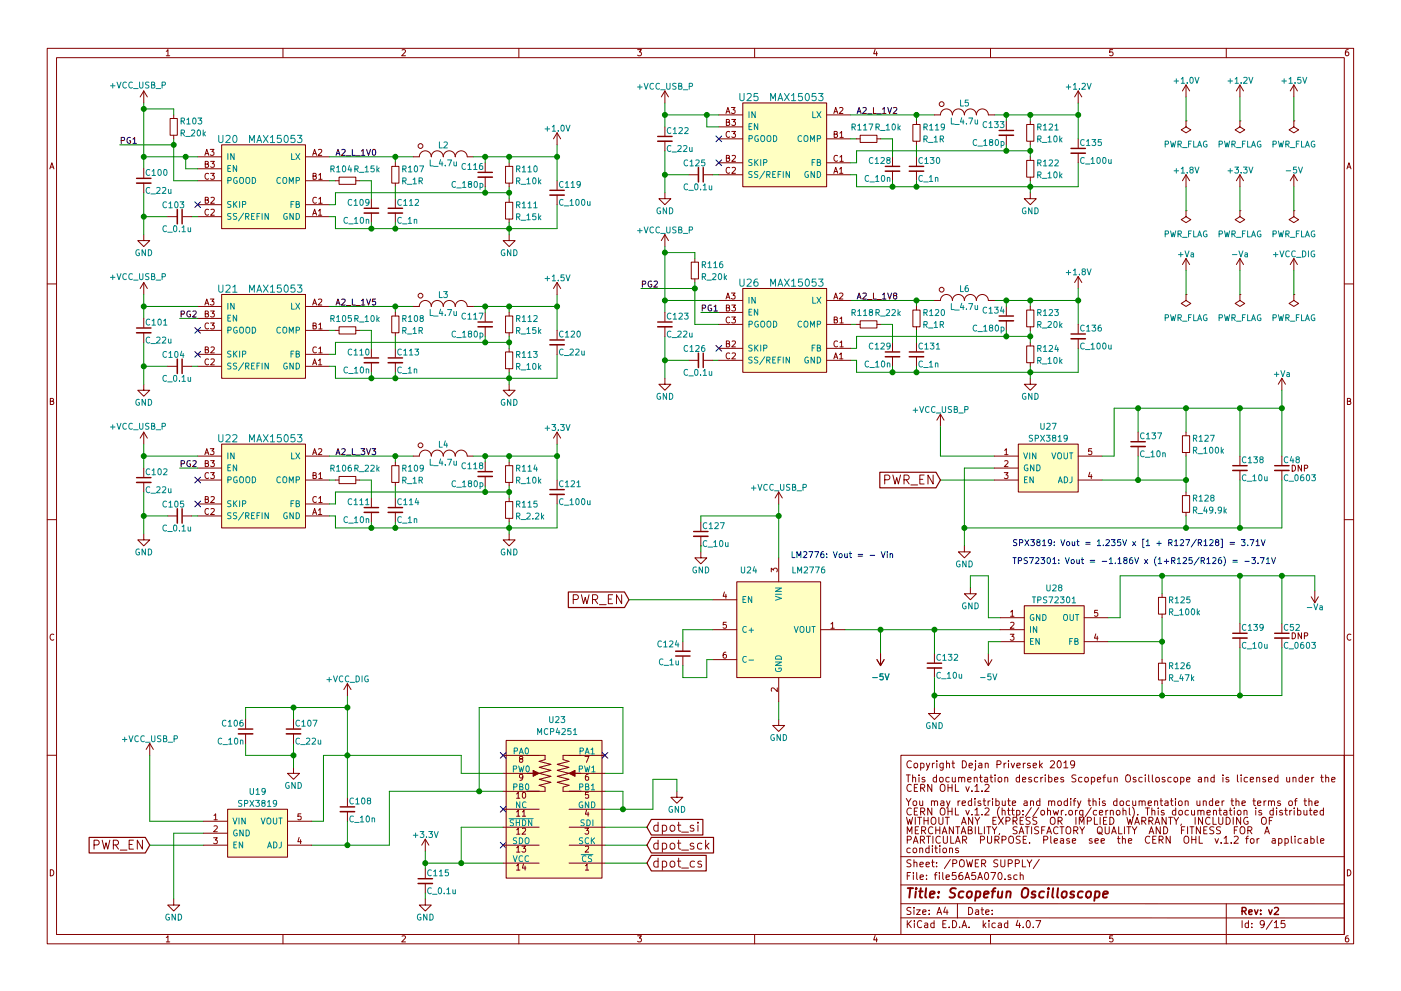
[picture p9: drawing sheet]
<svg xmlns="http://www.w3.org/2000/svg" width="297mm" height="210mm" viewBox="0 0 297 210" stroke-linecap="round" stroke-linejoin="round" font-family="sans-serif">
<g fill="none" stroke="#840000" stroke-width=".21">
<path d="M10 10.3h277v189.9h-277zM12 12.2h273v186.1h-273zM30.5 19.3l-.8 1.3M30.5 19.3v2.5M30.5 19.3l.7 1.3M35.3 10.9l.3-.4v1.3M35.3 11.8h.7M60 10.3v1.9M85.2 10.6l.5-.1 .3 .4-.8 .9h.8M110 10.3v1.9M135.2 10.5h.8l-.4 .5 .3 .1 .1 .2-.1 .4-.2 .1-.5-.1M141 19.3l-.8 1.3"/>
<path d="M141 19.3v2.5M141 19.3l.7 1.3M160 10.3v1.9M185.5 10.5l-.3 .9h.8M185.9 11v.8M210 10.3v1.9M228.6 19.3l-.8 1.3M228.6 19.3v2.5M228.6 19.3l.8 1.3M235.9 10.5h-.6v.6h.6l.1 .5-.3 .2-.4-.1M251.5 18v2.6M251.5 18l-.8 1.3"/>
<path d="M251.5 18l.7 1.3M260 10.3v1.9M262.9 18l-.8 1.3M262.9 18v2.6M262.9 18l.8 1.3M274.3 18l-.7 1.3M274.3 18v2.6M274.3 18l.8 1.3M285.9 10.5l-.4 .1-.2 .2-.1 .8 .3 .2 .4-.1 .1-.4-.1-.2-.4-.1-.3 .3M10.6 35.8l.4-1.3 .4 1.3M10.7 35.5h.6M30.5 35.8v1.9"/>
<path d="M30.5 38.9v2M36.1 25.1h1.5v3.6h-1.5zM36.8 24.4v.7M36.8 28.7v.8M41.9 38.3h5.1M41.9 33.3h5.1M41.9 35.8h5.1M43.4 33l.4-1.3 .5 1.3M43.5 34.8l.6-.1v-.4l-.6-.1v1.3h.5l.2-.4-.3-.3M43.6 32.6h.5M44.2 36.9a.56 .56 0 0 0-.7 .5 .56 .56 0 0 0 .7 .5M44.6 31.7h.8l-.5 .5 .4 .1v.5l-.2 .2-.5-.2"/>
<path d="M44.7 34.2h.7l-.4 .5 .4 .1v.6l-.2 .1-.5-.1M44.7 36.8h.7l-.4 .5 .4 .1v.5l-.2 .1-.5-.1M47 30.7h17.8v17.8h-17.8zM64.8 38.3h5M64.8 33.3h5M66.3 33l.4-1.3 .4 1.3M66.4 37.4l.6-.1v-.4l-.6-.1v1.2h.5l.2-.4-.3-.2M66.4 32.6h.6M67.5 31.8l.5-.1 .2 .3-.8 1h.8M67.6 37.1l.3-.3v1.2M67.6 38h.7M71.1 38.3h.8"/>
<path d="M71.9 37.6h3.5v1.5h-3.5zM75.4 38.3h.8M83.1 35.3h1.5v3.6h-1.5zM83.8 34.5v.8M83.8 38.9v.7M87.6 33.3h1.3a1.27 1.27 0 0 1 1.3-1.3 1.27 1.27 0 0 1 1.2 1.3 1.27 1.27 0 0 1 1.3-1.3 1.27 1.27 0 0 1 1.3 1.3 1.27 1.27 0 0 1 1.2-1.3 1.27 1.27 0 0 1 1.3 1.3 1.27 1.27 0 0 1 1.3-1.3 1.27 1.27 0 0 1 1.3 1.3h1.2M102.9 34.5v1.9M102.9 37.6v2M107.2 35.3h1.5v3.6h-1.5zM107.9 34.5v.8M107.9 38.9v.7M118.1 28.2v2.5"/>
<path d="M118.1 38.3v2M118.1 28.2l-.8 1.3M118.1 28.2l.8 1.3M141 26.9v1.9M141 30v2M146 37.1h2.1M149.2 37.1h1.9M152.4 37.1h5.1M152.4 29.5h5.1M152.4 34.5h5.1M152.4 24.4h5.1M152.4 26.9h5.1"/>
<path d="M153.9 24.1l.4-1.3 .5 1.3M154 33.5l.6-.1v-.3l-.6-.1v1.2h.5l.2-.4-.3-.3M154 25.9l.6-.1v-.4l-.6-.1v1.3h.5l.2-.4-.3-.3M154.1 23.7h.5M154.7 35.6a.56 .56 0 0 0-.8 .5 .56 .56 0 0 0 .8 .5M154.7 28a.56 .56 0 0 0-.8 .5 .56 .56 0 0 0 .8 .5M155.1 22.8h.8l-.5 .5 .4 .1v.5l-.2 .2-.5-.2M155.1 25.3h.8l-.4 .5 .4 .1v.6l-.2 .1-.6-.1M155.1 27.9h.8l-.4 .5 .4 .1v.5l-.2 .2-.6-.2M155.2 33.1l.5-.1 .2 .3-.8 .9h.8M155.2 35.6l.5-.1 .2 .4-.8 .9h.8M157.5 21.8h17.8v17.8h-17.8z"/>
<path d="M175.3 37.1h5M175.3 29.5h5M175.3 34.5h5M175.3 24.4h5M176.8 36.8l.4-1.3 .4 1.3M176.8 24.1l.4-1.3 .4 1.3M176.9 28.5l.6-.1v-.4l-.6-.1v1.3h.4l.3-.5-.3-.2M176.9 36.4h.6M176.9 23.7h.6M177.6 33.1a.56 .56 0 0 0-.8 .5 .56 .56 0 0 0 .8 .5M178 35.9l.4-.4v1.3M178 22.9l.5-.1 .2 .4-.8 .9h.8"/>
<path d="M178 36.8h.7M178.1 28.2l.3-.3v1.3M178.1 33.3l.3-.3v1.2M178.1 29.2h.7M178.1 34.2h.7M181.6 29.5h.8M182.4 28.7h3.5v1.5h-3.5zM185.9 29.5h.8M189.2 33.3v1.9M189.2 36.3v2M193.5 26.4h1.6v3.6h-1.6zM194.3 25.6v.8"/>
<path d="M194.3 30v.7M194.3 33.3v1.9M194.3 36.3v2M198.1 24.4h1.3a1.27 1.27 0 0 1 1.3-1.3 1.27 1.27 0 0 1 1.2 1.3 1.27 1.27 0 0 1 1.3-1.3 1.27 1.27 0 0 1 1.3 1.3 1.27 1.27 0 0 1 1.2-1.3 1.27 1.27 0 0 1 1.3 1.3 1.27 1.27 0 0 1 1.3-1.3 1.27 1.27 0 0 1 1.2 1.3h1.3M213.4 25.6v2M213.4 28.7v2M217.7 26.4h1.5v3.6h-1.5zM217.7 34h1.5v3.6h-1.5zM218.4 25.6v.8M218.4 30v.7M218.4 33.3v.7M218.4 37.6v.7"/>
<path d="M228.6 29.5v1.9M228.6 32.5v2M251.5 25.6h.1M251.5 25.6v1.3l1 .7-1 .6-1.1-.6 1.1-.7M251.5 37.1v2.5M251.5 37.1l-.8 1.2M251.5 37.1l.7 1.2M262.9 25.6h.1M262.9 25.6v1.3l1 .7-1 .6-1-.6 1-.7M262.9 37.1v2.5M262.9 37.1l-.8 1.2M262.9 37.1l.8 1.2"/>
<path d="M274.3 25.6h.1M274.3 25.6v1.3l1 .7-1 .6-1-.6 1-.7M274.3 37.1l.8 1.2M274.3 37.1v2.5M274.3 37.1l-.7 1.2M285.6 35.8l.4-1.3 .4 1.3M285.7 35.5h.6M30.5 49.8v1.2h1.2l-1.2 1.3-1.3-1.3h1.3M30.5 59.9v2.6M30.5 59.9l-.8 1.3M30.5 59.9l.7 1.3M35.6 46h2"/>
<path d="M38.7 46h1.9M41.9 46h5.1M41.9 43.4h5.1M43.5 42.4l.6-.1v-.3l-.6-.1v1.2h.5l.2-.4-.3-.3M44.2 44.5a.56 .56 0 0 0-.7 .5 .56 .56 0 0 0 .7 .5M44.7 42l.5-.1 .2 .3-.7 .9h.7M44.7 44.5l.5-.1 .2 .3-.7 1h.7M64.8 46h5M64.8 43.4h5M66.3 45.7l.4-1.3 .4 1.3M66.4 45.3h.6M67.1 42a.56 .56 0 0 0-.8 .5 .56 .56 0 0 0 .8 .5"/>
<path d="M67.5 44.7l.4-.3v1.3M67.5 45.7h.7M67.6 42.2l.3-.3v1.2M67.6 43.1h.7M78.7 42.2v1.9M78.7 45.2v2M83.8 42.2v1.9M83.8 45.2v2M107.2 42.9h1.5v3.6h-1.5zM107.9 49.8v1.2h1.3l-1.3 1.3-1.2-1.3h1.2M107.9 42.2v.7M107.9 46.5v.7"/>
<path d="M118.1 41.4v2M118.1 59.9v2.6M118.1 59.9l-.8 1.3M118.1 59.9l.8 1.3M141 40.9v1.3h1.2l-1.2 1.2-1.3-1.2h1.3M141 49.8v2.5M141 49.8l-.8 1.2M141 49.8l.7 1.2M146.6 55.6h1.5v3.6h-1.5zM147.3 54.9v.7M147.3 59.2v.7M218.4 40.9v1.3h1.3l-1.3 1.2-1.2-1.2h1.2"/>
<path d="M228.6 58.7v2.5M228.6 58.7l-.8 1.2M228.6 58.7l.8 1.2M251.5 44.7h.1M251.5 44.7v1.3l1 .6-1 .6-1.1-.6 1.1-.6M251.5 54.9l-.8 1.2M251.5 54.9v2.5M251.5 54.9l.7 1.2M262.9 44.7h.1M262.9 44.7v1.3l1 .6-1 .6-1-.6 1-.6M262.9 54.9v2.5M262.9 54.9l-.8 1.2"/>
<path d="M262.9 54.9l.8 1.2M274.3 44.7h.1M274.3 44.7v1.3l1 .6-1 .6-1-.6 1-.6M274.3 54.9l-.7 1.2M274.3 54.9v2.5M274.3 54.9l.8 1.2M10 60.2h2M30.5 67.6v1.9M30.5 70.6v2M35.6 77.7h2M38.7 77.7h1.9M41.9 77.7h5.1"/>
<path d="M41.9 70.1h5.1M41.9 75.2h5.1M41.9 65h5.1M41.9 67.6h5.1M43.4 64.7l.4-1.3 .5 1.3M43.5 74.2l.6-.1v-.4l-.6-.1v1.3h.5l.2-.5-.3-.2M43.5 66.6l.6-.1v-.4l-.6-.1v1.3h.5l.2-.5-.3-.2M43.6 64.3h.5M44.2 76.2a.56 .56 0 0 0-.7 .6 .56 .56 0 0 0 .7 .5M44.2 68.6a.56 .56 0 0 0-.7 .5 .56 .56 0 0 0 .7 .6M44.6 63.4h.8l-.5 .5 .4 .1v.6l-.2 .1-.5-.1M44.7 66h.7l-.4 .5 .4 .1v.5l-.2 .2-.5-.2"/>
<path d="M44.7 68.5h.7l-.4 .5 .4 .1v.6l-.2 .1-.5-.1M44.7 73.7l.5-.1 .2 .4-.7 .9h.7M44.7 76.2l.5-.1 .2 .4-.7 .9h.7M47 62.5h17.8v17.8h-17.8zM64.8 77.7h5M64.8 70.1h5M64.8 75.2h5M64.8 65h5M66.3 77.4l.4-1.3 .4 1.3M66.3 64.7l.4-1.3 .4 1.3M66.4 69.1l.6-.1v-.4l-.6-.1v1.3h.5l.2-.4-.3-.3M66.4 77h.6"/>
<path d="M66.4 64.3h.6M67.1 73.7a.56 .56 0 0 0-.8 .5 .56 .56 0 0 0 .8 .5M67.5 76.5l.4-.4v1.3M67.5 63.5l.5-.1 .2 .4-.8 .9h.8M67.5 77.4h.7M67.6 68.9l.3-.4v1.3M67.6 74l.3-.4v1.3M67.6 69.8h.7M67.6 74.9h.7M71.1 70.1h.8M71.9 69.3h3.5v1.6h-3.5zM75.4 70.1h.8"/>
<path d="M78.7 73.9v1.9M78.7 77v2M83.1 67.1h1.5v3.5h-1.5zM83.8 66.3v.8M83.8 70.6v.8M83.8 73.9v1.9M83.8 77v2M87.6 65h1.3a1.27 1.27 0 0 1 1.3-1.3 1.27 1.27 0 0 1 1.2 1.3 1.27 1.27 0 0 1 1.3-1.3 1.27 1.27 0 0 1 1.3 1.3 1.27 1.27 0 0 1 1.2-1.3 1.27 1.27 0 0 1 1.3 1.3 1.27 1.27 0 0 1 1.3-1.3 1.27 1.27 0 0 1 1.3 1.3h1.2M102.9 66.3v1.9M102.9 69.3v2.1M107.2 74.7h1.5v3.5h-1.5zM107.2 67.1h1.5v3.5h-1.5z"/>
<path d="M107.9 66.3v.8M107.9 70.6v.8M107.9 73.9v.8M107.9 78.2v.8M118.1 70.1v1.9M118.1 73.1v2.1M141 66.3v1.9M141 69.3v2.1M146 76.4h2.1M149.2 76.4h1.9M152.4 68.8h5.1M152.4 76.4h5.1"/>
<path d="M152.4 73.9h5.1M152.4 63.7h5.1M152.4 66.3h5.1M153.9 63.4l.4-1.2 .5 1.2M154 72.9l.6-.1v-.4l-.6-.1v1.3h.5l.2-.4-.3-.3M154 65.3l.6-.1v-.4l-.6-.1v1.3h.5l.2-.4-.3-.3M154.1 63.1h.5M154.7 75a.56 .56 0 0 0-.8 .5 .56 .56 0 0 0 .8 .5M154.7 67.4a.56 .56 0 0 0-.8 .5 .56 .56 0 0 0 .8 .5M155.1 62.2h.8l-.5 .5 .4 .1v.5l-.2 .1-.5-.1M155.1 64.7h.8l-.4 .5 .4 .1v.6l-.2 .1-.6-.1M155.1 67.3h.8l-.4 .4 .4 .1v.6l-.2 .1-.6-.1"/>
<path d="M155.2 72.4l.5-.1 .2 .4-.8 .9h.8M155.2 75l.5-.1 .2 .3-.8 .9h.8M157.5 61.2h17.8v17.8h-17.8zM175.3 68.8h5M175.3 76.4h5M175.3 73.9h5M175.3 63.7h5M176.8 76.1l.4-1.2 .4 1.2M176.8 63.4l.4-1.2 .4 1.2M176.9 67.8l.6-.1v-.3l-.6-.1v1.2h.4l.3-.4-.3-.3M176.9 75.8h.6M176.9 63.1h.6"/>
<path d="M177.6 72.4a.56 .56 0 0 0-.8 .6 .56 .56 0 0 0 .8 .5M178 75.2l.4-.3v1.2M178 62.3l.5-.1 .2 .3-.8 .9h.8M178 76.1h.7M178.1 67.6l.3-.3v1.2M178.1 72.7l.3-.4v1.3M178.1 68.5h.7M178.1 73.6h.7M181.6 68.8h.8M182.4 68.1h3.5v1.5h-3.5zM185.9 68.8h.8M189.2 72.6v1.9"/>
<path d="M189.2 75.7v2M193.5 65.8h1.6v3.5h-1.6zM194.3 65v.8M194.3 69.3v.8M194.3 72.6v1.9M194.3 75.7v2M198.1 63.7h1.3a1.27 1.27 0 0 1 1.3-1.2 1.27 1.27 0 0 1 1.2 1.2 1.27 1.27 0 0 1 1.3-1.2 1.27 1.27 0 0 1 1.3 1.2 1.27 1.27 0 0 1 1.2-1.2 1.27 1.27 0 0 1 1.3 1.2 1.27 1.27 0 0 1 1.3-1.2 1.27 1.27 0 0 1 1.2 1.2h1.3M213.4 65v1.9M213.4 68.1v2M217.7 73.4h1.5v3.6h-1.5zM217.7 65.8h1.5v3.5h-1.5zM218.4 65v.8"/>
<path d="M218.4 69.3v.8M218.4 72.6v.8M218.4 77v.7M228.6 68.8v1.9M228.6 71.9v2M251.5 62.5h.1M251.5 62.5v1.2l1 .7-1 .6-1.1-.6 1.1-.7M262.9 62.5h.1M262.9 62.5v1.2l1 .7-1 .6-1-.6 1-.7M274.3 62.5h.1M274.3 62.5v1.2l1 .7-1 .6-1-.6 1-.7M285 60.2h2"/>
<path d="M10.7 85.1h.5l.1-.5-.6-.1v1.3h.5l.2-.4-.3-.3M30.5 81.5v1.3h1.2l-1.2 1.3-1.3-1.3h1.3M30.5 91.7v2.5M30.5 99.3v1.9M30.5 91.7l-.8 1.3M30.5 91.7l.7 1.3M41.9 96.8h5.1M41.9 99.3h5.1M43.4 96.5l.4-1.3 .5 1.3M43.5 98.3l.6-.1v-.4l-.6-.1v1.3h.5l.2-.4-.3-.3M43.6 96.1h.5M44.6 95.2h.8l-.5 .5 .4 .1v.5l-.2 .2-.5-.2"/>
<path d="M44.7 97.7h.7l-.4 .5 .4 .1v.6l-.2 .1-.5-.1M47 94.2h17.8v17.8h-17.8zM64.8 96.8h5M66.3 96.5l.4-1.3 .4 1.3M66.4 96.1h.6M67.5 95.3l.5-.1 .2 .3-.8 1h.8M83.1 98.8h1.5v3.6h-1.5zM83.8 98v.8M87.6 96.8h1.3a1.27 1.27 0 0 1 1.3-1.3 1.27 1.27 0 0 1 1.2 1.3 1.27 1.27 0 0 1 1.3-1.3 1.27 1.27 0 0 1 1.3 1.3 1.27 1.27 0 0 1 1.2-1.3 1.27 1.27 0 0 1 1.3 1.3 1.27 1.27 0 0 1 1.3-1.3 1.27 1.27 0 0 1 1.3 1.3h1.2M102.9 98v1.9M107.2 98.8h1.5v3.6h-1.5zM107.9 81.5v1.3h1.3l-1.3 1.3-1.2-1.3h1.2"/>
<path d="M107.9 98v.8M118.1 91.7l-.8 1.3M118.1 91.7v2.5M118.1 91.7l.8 1.3M141 80.3v1.2h1.2l-1.2 1.3-1.3-1.3h1.3M199.4 87.9l-.8 1.2M199.4 87.9v2.5M199.4 87.9l.8 1.2M210.8 96.8h5.1M210.8 99.3h5.1M213 95.5l.4-.3v1.3M213 97.8l.5-.1 .2 .4-.8 .9h.8"/>
<path d="M213 96.5h.7M215.9 94.2h12.7v10.2h-12.7zM218.4 80.3v1.2h1.3l-1.3 1.3-1.2-1.3h1.2M228.6 96.8h5.1M231.4 95.2h-.6v.6h.6v.5l-.1 .2-.5-.2M241.3 91.7v1.9M241.3 94.7v2.1M250.7 92.5h1.5v3.5h-1.5zM251.5 91.7v.8M251.5 96v.8M262.9 96.8v1.9M262.9 99.8v2"/>
<path d="M271.8 80.3l-.8 1.2M271.8 80.3v2.5M271.8 96.8v1.9M271.8 99.8v2M271.8 80.3l.7 1.2M274 98.7a.64 .64 0 0 1 .7 .6 .64 .64 0 0 1-.7 .7zM275.9 98.7v1.3l-.7-1.3v1.3M276.6 99.4l.6-.1v-.5l-.6-.1v1.3M285.7 85.1h.5l.1-.5-.6-.1v1.3h.5l.2-.4-.3-.3M10 110.3h2M30.5 113.3v1.2h1.2l-1.2 1.3-1.3-1.3h1.3M30.5 102.4v2"/>
<path d="M35.6 109.5h2M38.7 109.5h1.9M41.9 109.5h5.1M41.9 101.8h5.1M41.9 106.9h5.1M43.5 105.9l.6-.1v-.3l-.6-.1v1.2h.5l.2-.4-.3-.3M44.2 108a.56 .56 0 0 0-.7 .5 .56 .56 0 0 0 .7 .5M44.2 100.4a.56 .56 0 0 0-.7 .5 .56 .56 0 0 0 .7 .5M44.7 100.3h.7l-.4 .5 .4 .1v.5l-.2 .1-.5-.1M44.7 105.5l.5-.1 .2 .3-.7 .9h.7M44.7 108l.5-.1 .2 .3-.7 1h.7M64.8 109.5h5"/>
<path d="M64.8 101.8h5M64.8 106.9h5M66.3 109.2l.4-1.3 .4 1.3M66.4 100.9l.6-.1v-.4l-.6-.1v1.2h.5l.2-.4-.3-.2M66.4 108.8h.6M67.1 105.5a.56 .56 0 0 0-.8 .5 .56 .56 0 0 0 .8 .5M67.5 108.2l.4-.3v1.3M67.5 109.2h.7M67.6 100.6l.3-.3v1.2M67.6 105.7l.3-.3v1.2M67.6 101.5h.7M67.6 106.6h.7"/>
<path d="M71.1 101.8h.8M71.9 101.1h3.5v1.5h-3.5zM75.4 101.8h.8M78.7 105.7v1.9M78.7 108.7v2M83.8 102.4v.7M83.8 105.7v1.9M83.8 108.7v2M102.9 101.1v2M107.2 106.4h1.5v3.6h-1.5zM107.9 113.3v1.2h1.3l-1.3 1.3-1.2-1.3h1.2M107.9 102.4v.7"/>
<path d="M107.9 105.7v.7M107.9 110v.7M118.1 101.8v2M118.1 104.9v2M148.6 117.1v1.3h1.3l-1.3 1.2-1.3-1.2h1.3M148.6 110.7v1.9M148.6 113.8v2M165.1 104.4l-.8 1.3M165.1 104.4v2.5M165.1 118.4v5M165.1 104.4l.8 1.3M187.6 101.8l.9-.1 .2-.3-.2-.5-.9-.1v1.9"/>
<path d="M189.3 100.8l.5 1.9 .3-1.4 .4 1.4 .4-1.9M191.7 101.8l.9-.1 .2-.3-.2-.5-.9-.1v1.9M192.1 101.8l.7 .9M193.1 102.9h1.5M195 101.7h.7M195.9 100.8h-.9v1.9h.9M197.8 100.8v1.9l-1.1-1.9v1.9M204.5 115.8v1.3h1.2l-1.2 1.3-1.3-1.3h1.3M210.8 101.8h5.1M212.9 100.3h.8l-.4 .5 .4 .1v.5l-.2 .1-.6-.1M228.6 101.8h5.1M231.1 100.2l-.3 .9h.7"/>
<path d="M231.4 100.7v.8M250.7 105.2h1.5v3.5h-1.5zM251.5 104.4v.8M251.5 108.7v.8M285 110.3h2M11.4 134.6a.58 .58 0 0 0-.8 .6 .58 .58 0 0 0 .8 .5M121.5 127.2h.8l.2-.2 .1-.4-.1-.3-1-.1v1.9M123.3 126.2l.4 1.9 .4-1.4 .3 1.4 .5-1.9M125.6 127.2l.9-.1 .2-.3-.2-.5-.9-.1v1.9M126.1 127.2l.6 .9M127.1 128.3h1.4M129 127.1h.6"/>
<path d="M129.9 126.2h-.9v1.9h.9M131.8 126.2v1.9l-1.1-1.9v1.9M144.8 136.1v2.1M144.8 139.3v1.9M151.1 133.6h5.1M151.1 127.2h5.1M151.1 139.9h5.1M153.6 125.6l-.3 .9h.8M153.9 138.4h-.4l-.1 .3-.1 .7 .2 .2 .5-.1-.1-.6h-.4l-.2 .2M153.9 126.1v.8M154 132h-.6l-.1 .6h.7v.6l-.2 .1-.5-.1M156.2 123.4h17.8v20.4h-17.8z"/>
<path d="M163.5 121.3v-.8l.5 .5 .1-.4h.6l.1 .2-.1 .5M174 133.6h5.1M176.2 132.4l.3-.4v1.3M176.2 133.3h.7M185.9 139.9l.8 1.3M186.7 138.7v2.5M187.5 139.9l-.8 1.3M198.1 138.7v1.9M205.7 124.7v1.3h1.3l-1.3 1.2-1.2-1.2h1.2M208.8 139.9l.7 1.3M209.5 138.7v2.5M210.3 139.9l-.8 1.3"/>
<path d="M212.1 131.1h5.1M212.1 133.6h5.1M212.1 136.1h5.1M214.2 134.6h.8l-.4 .4 .3 .1v.6l-.1 .1-.6-.1M214.3 129.8l.3-.3v1.3M214.3 132.1l.5-.1 .2 .4-.8 .9h.8M214.3 130.8h.7M217.2 128.5h12.7v10.2h-12.7zM229.9 131.1h5M229.9 136.1h5M232.3 134.5l-.2 .9h.7M232.6 135v.8"/>
<path d="M232.7 129.5h-.6v.6h.6v.5l-.2 .2-.4-.2M245.6 126.7h1.5v3.6h-1.5zM246.4 126v.7M246.4 130.3v.8M246.4 139.9v.8M262.9 132.3v1.9M262.9 135.4v2M271.8 132.3v1.9M271.8 135.4v2M274 134.3a.64 .64 0 0 1 .7 .6 .64 .64 0 0 1-.7 .6zM275.9 134.3v1.2l-.7-1.2v1.2M276.6 134.9l.6-.1v-.4l-.6-.1v1.2"/>
<path d="M278 126.6l.8 1.3M278.8 125.3v2.6M279.5 126.6l-.7 1.3M286.4 134.6a.58 .58 0 0 0-.8 .6 .58 .58 0 0 0 .8 .5M31.7 157.7l-.7 1.3M31.7 157.7v2.6M31.7 157.7l.8 1.3M52.1 152.6v2M52.1 155.7v2M62.2 152.6v2M62.2 155.7v2M73.7 145v2.6"/>
<path d="M73.7 145l-.8 1.3M73.7 145l.7 1.3M107.3 157.1h20.3v29.2h-20.3zM164.8 145.9v.8l-.9-.8-.4 .3 .1 .5M165.1 152.6v1.3h1.3l-1.3 1.3-1.3-1.3h1.3M165.1 143.8v5M198.1 150.1v1.3h1.3l-1.3 1.2-1.3-1.2h1.3M198.1 141.7v2.1M245.6 140.7h1.5v3.6h-1.5zM246.4 144.3v.7M10 160.2h2M19.9 179.3h.8l.2-.2 .1-.5-.1-.2-1-.1v1.9"/>
<path d="M21.7 178.3l.4 1.9 .4-1.4 .3 1.4 .5-1.9M24 179.3h.7l.3-.2 .1-.5-.2-.2-.9-.1v1.9M24.5 179.3l.6 .9M27.4 179.2h.6M28.3 178.3h-.9v1.9h.9M30.2 178.3v1.9l-1.1-1.9v1.9M43.2 179.3h5.1M43.2 174.2h5.1M43.2 176.8h5.1M45.3 177.7h.8l-.5 .5 .4 .1v.6l-.2 .1-.5-.1M45.4 173l.3-.3v1.2M45.4 175.3l.4-.1 .3 .4-.8 .9h.8"/>
<path d="M45.4 173.9h.7M48.3 171.7h12.7v10.2h-12.7zM61 179.3h5M61 174.2h5M62.2 162.8v1.3h1.3l-1.3 1.2-1.2-1.2h1.2M63.4 177.7l-.3 .9h.8M63.7 178.1v.9M63.8 172.7h-.6l-.1 .5h.7v.6l-.2 .1-.5-.1M73.7 169.2v1.9M73.7 172.2v2M90.2 178l-.8 1.3M90.2 178v2.6"/>
<path d="M90.2 178l.7 1.3M106.7 160.3h8.9v.9l-1.3 .3 2.5 .7-2.5 .6 2.5 .6-2.5 .7 2.5 .6-2.5 .6 2.5 .7-2.5 .6 1.3 .4v.9h-8.9M106.7 164.1h7.6M106.7 179.3h7.6M106.7 175.5h7.6M106.7 171.7h7.6M109.5 168.4l.4-.3v1.3M109.5 172.3l.4-.4v1.3M109.5 176.1l.4-.4v1.3M109.5 179.9l.4-.4v1.3M109.5 169.4h.7M109.5 173.2h.7"/>
<path d="M109.5 177h.7M110.4 161l-.3-.2 .1-.3 .6 .1v.3l-.6 .2-.1 .2 .1 .3 .2 .1h.2l.2-.2v-.4l-.2-.1M110.7 179.5h.8l-.5 .5 .4 .1v.6l-.2 .1-.5-.1M110.7 172.3l.4-.4v1.3M110.7 175.8l.5-.1 .3 .4-.8 .9h.8M110.7 173.2h.8M110.8 164.8l-.2 .3-.4-.1v-.6l.4-.1 .2 .2v.7l-.3 .4h-.3M110.8 168.2l.2-.1a.67 .67 0 0 1 .5 .6 .67 .67 0 0 1-.5 .7l-.3-.5zM120.6 164.1h7.7M120.6 179.3h7.7M120.6 175.5h7.7M120.6 171.7h7.7"/>
<path d="M124 175.7h.8l-.4 .5 .4 .1v.6l-.2 .1-.6-.1M124 160.5h.9l-.6 1.2M124.1 179.6l.5-.1 .2 .4-.8 .9h.8M124.4 171.8l-.3 .9h.8M124.7 164.3h-.4l-.1 .3-.1 .7 .2 .3 .5-.2-.1-.6h-.4l-.2 .2M124.7 172.3v.9M124.8 168.1h-.6l-.1 .6h.7v.5l-.2 .2-.5-.2M128.3 160.3h-8.9v.9l1.2 .3-2.5 .7 2.5 .6-2.5 .6 2.5 .7-2.5 .6 2.5 .6-2.5 .7 2.5 .6-1.2 .4v.9h8.9M139.5 175.2l-.5-.1-.4 .4v.5l.2 .3h.7M139.5 179l-.5-.1-.4 .4v.5l.2 .3h.7M139.5 174.4v1.9M139.5 178.3v1.9"/>
<path d="M140.4 175.2l.2-.1a.61 .61 0 0 1 .8 .4v.5l-.3 .3h-.7M140.4 179l.2-.1a.61 .61 0 0 1 .8 .4v.5l-.3 .3h-.7M140.4 175.1v1.9M140.4 178.9v1.9M142.2 175.2a.52 .52 0 0 1 .9 .3v.5l-.4 .3a.49 .49 0 0 1-.6-.3v-.5zM142.2 179a.52 .52 0 0 1 .9 .3v.5l-.4 .4a.49 .49 0 0 1-.6-.4v-.5zM143.5 167.9v1.3h1.3l-1.3 1.2-1.3-1.2h1.3M143.6 178.9h.7M143.6 175.1h.7M143.9 174.4v1.7l.1 .2h.3M143.9 178.3v1.6l.1 .2 .3 .1M144.5 176.5h1.5"/>
<path d="M147.1 175.2l-.5-.1-.3 .3 .1 .2 .5 .1a.35 .35 0 0 1 .2 .6h-.8M147.1 179l-.5-.1-.3 .3 .1 .2 .5 .1a.35 .35 0 0 1 .2 .6h-.8M148 174.4v.2M148 175.1v1.2M148.8 179l-.5-.1-.4 .4v.5l.2 .3h.7M149.6 178.3v1.9M149.8 179.4l.5 .8M150.3 178.9l-.7 .7M191 160.2h94v38.1h-94zM192.2 169.4l.4 .8 .5-.8M192.2 164.4h.8M192.2 173.4l.4 1.5 .3-1.1 .2 1.1 .4-1.5"/>
<path d="M192.4 178.2l.7-.1 .1-.2-.1-.3-.2-.2h-.5v1.5M192.4 176.9v-1.5l.5 1.1 .4-1.1v1.5M192.6 164.4v1.5M192.6 170.2v.7M193.2 171.6a.71 .71 0 0 0-1 .5 .71 .71 0 0 0 .7 .8l.3-.1M193.2 166.6a.71 .71 0 0 0-1 .5 .71 .71 0 0 0 .7 .8l.3-.1M193.2 161.6a.71 .71 0 0 0-1 .5 .71 .71 0 0 0 .7 .8l.3-.1M193.5 165l.2-.1 .4 .1v.9M193.5 164.4v1.5M193.6 178.9l.5-1.5 .5 1.5M193.6 170l.3-.1 .4 .1 .1 .6-.2 .2-.3 .1-.3-.1zM193.8 178.5h.7"/>
<path d="M193.9 162l.2-.1 .4 .1 .1 .6-.2 .2-.3 .1-.2-.1zM193.9 172.1h.5M193.9 167.1h.5M194.1 176.1h.5M194.1 173.4v1.5M194.6 171.4h-.7v1.5h.7M194.6 166.4h-.7v1.5h.7M194.6 173.4h.8M194.8 175.4h-.7v1.5h.7M194.8 164.4v.2M194.8 164.9v1M195 173.4v1.5"/>
<path d="M195 169.9l.1 .9 .3 .1 .2-.1M195 179.9v1M195.1 178.2l.8-.1 .1-.2-.1-.3-.2-.2h-.6v1.5M195.2 172.2l.7-.1 .2-.2-.1-.3-.2-.2h-.6v1.5M195.2 167.2l.7-.1 .2-.2-.1-.3-.2-.2h-.6v1.5M195.2 162l.4-.1 .3 .3-.1 .6h-.6M195.2 161.9v1.5M195.4 176.2l.7-.1 .2-.2-.1-.3-.2-.2h-.6v1.5M195.5 178.2l.5 .7M195.6 172.2l.5 .7M195.6 167.2l.5 .7M195.6 169.9v1"/>
<path d="M195.8 176.2l.5 .7M195.9 173.4v1.5M195.9 174.1h.9M196.1 165l-.4-.1-.2 .2 .1 .2 .5 .2v.3h-.6M196.4 161.9l.3 1M196.4 177.4h.9M196.8 173.4v1.5M196.8 177.4v1.5M197 179.4v1.5M197.1 161.9l-.5 1.4-.2 .1M197.5 173.6l.3-.2a.53 .53 0 0 1 .6 .5v.5a.51 .51 0 0 1-.8 .4 1.05 1.05 0 0 1-.1-1.2zM197.5 170l.2-.1 .4 .1v.9"/>
<path d="M197.5 169.9v1M197.6 171.4v1.5l-.9-1.5v1.5M197.6 166.4v1.5l-.9-1.5v1.5M197.7 179.4v.2M197.7 161.9v1M197.7 179.9v1M197.8 175.6a.71 .71 0 0 0-1 .5 .71 .71 0 0 0 .7 .8l.3-.1M197.8 177.4v1.5M198.1 170.1l.2-.2 .4 .1 .1 .9M198.1 161.9l-.4 .3M198.2 179.9h.6M198.4 179.4v1.3l.4 .2"/>
<path d="M198.4 176.1h.9M198.4 175.4v1.5M198.6 165l-.5-.1-.3 .3 .1 .6 .2 .1 .5-.1M198.6 164.4v1.5M198.6 161.4v.2M198.6 161.9v1M199.1 173.4v1.2l.2 .3h.3l.3-.3v-1.2M199.3 179.4v.2M199.3 165l.2-.1 .4 .1 .1 .6-.2 .2-.3 .1-.2-.1zM199.3 175.4v1.5M199.3 179.9v1M199.4 177.6a.71 .71 0 0 0-1 .5 .71 .71 0 0 0 .7 .8l.3-.1"/>
<path d="M199.4 171.6l.3-.2a.53 .53 0 0 1 .7 .5v.5a.51 .51 0 0 1-.8 .4 1.05 1.05 0 0 1-.2-1.2zM199.4 166.6l.3-.2a.53 .53 0 0 1 .7 .5v.5a.51 .51 0 0 1-.8 .4 1.05 1.05 0 0 1-.2-1.2zM199.5 170h.6v.9M199.8 176.9l.5-1.5 .5 1.5M199.9 176.5h.7M200 161.9l-.1 1.4-.2 .1-.4-.1M200 162l-.5-.1-.2 .3v.6l.2 .1 .5-.1M200 177.4v1.2l.3 .3h.3l.3-.3v-1.2M200.1 170.3l-.7 .3 .2 .3 .5-.1M200.4 173.4h.9M200.7 162l.2-.1 .4 .1v.9M200.7 169.9l.3 1"/>
<path d="M200.7 161.4v1.5M200.8 173.4v1.5M201 172.1h.9M201 166.4v1.5M201 171.4v1.5M201 167.1h.9M201.2 165l-.4-.1-.3 .3 .1 .6 .2 .1 .4-.1M201.3 179.9v1M201.4 169.9l-.5 1.4-.2 .1M201.6 177.4v1.5h.7M201.8 161.9h.6M201.9 166.4v1.5"/>
<path d="M201.9 171.4v1.5M201.9 164.9l.1 .9 .3 .1 .2-.1M202 161.4v1.3l.4 .2M202.1 175.4v1.5l-.8-1.5v1.5M202.5 164.9v1M202.6 171.4v1.5h.7M202.6 166.4v1.5h.7M202.6 178.9l.5-1.5 .5 1.5M202.6 175.4h.9M202.7 178.5h.7M203 175.4v1.5M203.1 169.9v1"/>
<path d="M203.3 165l.2-.1 .3 .1 .1 .9M203.3 164.9v1M203.6 169.9l-.5 .3M203.8 176.9l.5-1.5 .5 1.5M203.9 174.9l.4-1.5 .6 1.5M203.9 165.1l.2-.2 .4 .1v.9M203.9 176.5h.7M204 170.4l.7-.1-.1-.3-.4-.1-.2 .2 .1 .7h.5M204 174.5h.7M204 161.4a.76 .76 0 0 1 .9 .8 .76 .76 0 0 1-.9 .7zM204.1 178.2l.7-.1 .2-.2-.1-.3-.2-.2h-.6v1.5M204.4 178.2l.6 .7"/>
<path d="M204.8 171.9l.3 1 .4-1M204.8 166.9l.3 1 .4-1M205.2 165.4l.7-.1-.1-.3-.4-.1-.2 .2 .1 .7h.5M205.3 176.1l.7-.1v-.4l-.2-.2h-.5v1.5h.6l.2-.1v-.4l-.3-.3M205.5 162.4l.7-.1-.1-.3-.4-.1-.2 .2v.7h.6M206 170l-.4-.1-.3 .3 .1 .6 .2 .1 .4-.1M206 169.4v1.5M206.1 172.8v.1M206.1 167.8v.1M206.2 173.4v1.5l-.8-1.5v1.5M206.6 165l.2-.1 .3 .1 .1 .9M206.6 164.9v1"/>
<path d="M206.7 171.9l.4-.5v1.5M206.7 169.4v.2M206.7 166.8l.4-.4v1.5M206.7 172.9h.9M206.7 169.9v1M206.7 167.9h.9M206.7 173.4l.5 .8 .5-.8M206.8 175.4v1.5M206.8 161.9v1.3l-.2 .2M206.8 161.4v.2M207.2 174.2v.7M207.5 175.4v1.5h.7"/>
<path d="M207.5 162h.6l.1 .9M207.7 164.9h.6M207.9 178.2l.7-.1 .1-.2v-.3l-.2-.2h-.6v1.5M207.9 164.4v1.3l.4 .2M207.9 170l-.3-.1-.3 .2 .1 .3 .5 .1v.3h-.6M208.2 162.3l-.7 .3 .2 .3 .5-.1M208.2 172.8v.1M208.2 167.8v.1M208.4 169.9h.6M208.6 169.4v1.3l.4 .2M208.7 175.4v1.5M208.8 165h.5l.1 .9"/>
<path d="M208.8 171.6l.6-.2 .3 .5-.9 1h.9M208.8 166.6l.6-.2 .3 .4-.9 1.1h.9M208.9 162l.2-.1 .4 .1v.9M208.9 161.9v1M209.2 175.4h.9M209.4 177.4v1.2l.3 .3h.3l.2-.3v-1.2M209.4 165.3l-.7 .3 .2 .3 .5-.1M209.5 169.9v1M209.6 175.4v1.5M209.9 164.9h.6M209.9 169.9l-.4 .3M210.1 164.4v1.3l.4 .2"/>
<path d="M210.4 175.4l.4 .8 .6-.8M210.4 169.4v.2M210.4 169.9v1M210.5 174.1h.5M210.8 176.2v.7M210.9 178.2l.8-.1 .1-.2-.1-.3-.2-.2h-.6v1.5M211 164.4v.2M211 164.9v1M211.2 170l.4-.1 .3 .3-.2 .6h-.5M211.2 169.4v1.5M211.2 173.4h-.7v1.5h.7M211.3 178.2l.5 .7"/>
<path d="M211.4 162.2l.7-.1 .1-.2v-.3l-.2-.2h-.6v1.5M211.7 165l.2-.1 .4 .1 .1 .6-.1 .2-.4 .1-.2-.1zM211.7 173.4l1 1.5M211.9 171.2a1.71 1.71 0 0 0 0 2.3M211.9 176.8l-.1 .3M212.4 178.2l.8-.1 .1-.2-.1-.3-.2-.2h-.6v1.5M212.5 172.1l.2-.2 .4 .1v.9M212.5 171.4v1.5M212.5 169.9l.1 .9 .3 .1 .2-.1M212.7 173.4l-1 1.5M212.9 161.9v1M213 165l.2-.1 .4 .1 .1 .9"/>
<path d="M213 164.9v1M213.1 169.9v1M213.3 174.2l.7-.1 .1-.2v-.3l-.2-.2h-.6v1.5M213.3 161.9l-.4 .3M213.6 171.9h.6M213.6 169.9h.6M213.8 171.4v1.3l.4 .2M213.8 161.4v.2M213.8 161.9v1M213.8 169.4v1.3l.4 .2M213.9 177.6l.3-.2a.53 .53 0 0 1 .7 .5v.5a.51 .51 0 0 1-.8 .4 1.05 1.05 0 0 1-.2-1.2zM214.4 161.9l.3 1 .4-1"/>
<path d="M214.5 171.9h.5M214.6 170.4l.7-.1v-.3l-.4-.1-.3 .2 .1 .7h.6M214.7 171.4v1.3l.3 .2M214.8 174.2l.7-.1 .1-.2v-.3l-.2-.2h-.6v1.5M215.1 174.2l.5 .7M215.5 172l.5-.1 .3 .3-.2 .6h-.6M215.5 171.9v1.5M215.6 162.4l.7-.1v-.3l-.5-.1-.2 .2 .1 .7h.6M215.6 175.5l-.5-.1-.3 .3 .1 .3 .7 .3v.5l-.2 .1-.6-.1M216.1 176.9l.5-1.5 .5 1.5M216.2 165l-.5-.1-.3 .3 .1 .6 .2 .1 .5-.1M216.2 164.4v1.5"/>
<path d="M216.2 176.5h.7M216.3 174.1h.5M216.3 177.5l-.6-.1-.3 .3 .1 .3 .7 .4v.4l-.2 .1-.6-.1M216.8 165.4l.7-.1-.1-.3-.4-.1-.2 .2 .1 .7h.5M216.9 172.8v.1M216.9 172v.1M216.9 178.1h.5M217 161.9v1M217 173.4h-.7v1.5h.7M217.1 170h.6l.1 .9M217.4 175.4h.8M217.4 161.9l-.4 .3"/>
<path d="M217.7 177.4h-.8v1.5h.8M217.8 170.3l-.7 .3 .2 .3 .5-.1M217.8 175.4v1.5M218.3 178.8v.1M218.4 173.5l-.6-.1-.2 .3v.3l.7 .3v.5l-.2 .1-.5-.1M218.4 162l-.3-.1-.3 .2 .1 .3 .5 .1v.3h-.6M218.5 170l.2-.1 .4 .1v.9M218.5 169.9v1M218.7 165l-.4-.1-.2 .2 .1 .2 .5 .2v.3h-.6M218.7 171.3l-1.3 2M218.7 175.4v1.5M219 162.4l.8-.1-.1-.3-.4-.1-.3 .2 .1 .7h.6"/>
<path d="M219.8 173.5l-.5-.1-.3 .3v.3l.8 .3v.5l-.2 .1-.6-.1M220 165l-.4-.1-.3 .3 .1 .6 .2 .1 .4-.1M220.2 175.5l-.6-.1-.2 .3v.3l.7 .3v.5l-.2 .1-.5-.1M220.2 171.3l-1.2 2M220.4 161.4v1.5M220.5 170l-.5-.1-.2 .3v.6l.2 .1 .5-.1M220.5 169.4v1.5M220.6 162.4l.4 .5M220.7 164.9v1M220.8 172.1l.2-.2 .4 .2 .1 .5-.2 .2-.3 .1-.2-.1zM220.9 176.1h.5M221 161.9l-.6 .6"/>
<path d="M221.1 164.9l-.4 .3M221.3 178.2l.7-.1 .1-.2v-.3l-.2-.2h-.6v1.5M221.6 175.4h-.7v1.5M221.6 164.4v.2M221.6 164.9v1M221.9 176.9l.5-1.5 .5 1.5M222.1 176.5h.7M222.1 172.1l.2-.2 .4 .1v.9M222.1 171.4v1.5M222.3 170l.2-.1 .4 .1 .1 .9M222.3 165l.5-.1 .2 .3-.1 .6h-.6M222.3 164.4v1.5"/>
<path d="M222.3 169.9v1M222.7 161.6l.6-.2 .3 .4-1 1.1h1M222.8 173.6l.2-.2a.53 .53 0 0 1 .7 .5v.5a.51 .51 0 0 1-.8 .4 1.05 1.05 0 0 1-.1-1.2zM222.8 177.4v1.3l.2 .2M223 170.1l.2-.2 .3 .1 .1 .9M223.3 171.9l.3 1 .3-.7 .3 .7 .2-1M223.5 178.4l.7-.1v-.3l-.5-.1-.2 .2 .1 .7h.6M223.6 165.4l.7-.1v-.3l-.5-.1-.2 .2 .1 .7h.6M224.3 161.6l.2-.2a.8 .8 0 0 1 .5 .8 .8 .8 0 0 1-.5 .7l-.4-.5zM224.3 175.6a.71 .71 0 0 0-1 .5 .71 .71 0 0 0 .7 .8l.3-.1M224.3 174.2l.7-.1 .2-.2-.1-.3-.2-.2h-.6v1.5M224.3 170l.2-.1 .5 .1v.6l-.1 .2-.4 .1-.2-.1z"/>
<path d="M224.7 174.2l.5 .7M224.7 175.4h.9M224.9 178h.6v.9M225 171.9v1M225.1 175.4v1.5M225.5 171.9l-.5 .3M225.5 165l-.4-.1-.2 .2 .1 .2 .5 .2v.3h-.6M225.5 178.3l-.7 .3 .2 .3 .5-.1M225.6 161.8l.4-.4v1.5M225.6 162.9h.8M226 172.8v.1M226.1 175.6l.3-.2a.53 .53 0 0 1 .6 .5v.5a.51 .51 0 0 1-.8 .4 1.05 1.05 0 0 1-.1-1.2z"/>
<path d="M226.3 170l-.4-.1-.3 .3 .1 .6 .2 .1 .4-.1M226.3 169.4v1.5M226.7 172.1l.2-.2 .4 .2 .1 .5-.1 .2-.4 .1-.2-.1zM226.7 178l-.3-.1-.3 .2 .1 .3 .5 .1v.3h-.6M227 169.4v.2M227 169.9v1M227.4 178.4l.7-.1-.1-.3-.4-.1-.2 .2v.7h.6M227.5 169.9h.6M227.7 176.2l.7-.1 .1-.2-.1-.3-.2-.2h-.5v1.5M227.8 162l-.2 .4h-.3l-.3-.4v-.3l.3-.3h.3l.2 .3a1.01 1.01 0 0 1-.4 1.2h-.3M228 176.2l.5 .7M228 171.9v1"/>
<path d="M228.1 169.4l-.4 .2v1.3M228.1 164.5l-.6-.1-.2 .3v.3l.7 .3v.5l-.2 .1-.5-.1M228.1 173.4v1.5M228.4 171.9l-.4 .3M228.4 169.9l.4 1M228.8 174.9v-1.5l.5 1.1 .5-1.1v1.5M229 175.4l.4 .8 .5-.8M229.2 169.9l-.5 1.4-.3 .1M229.4 165l-.4-.1-.3 .3 .1 .6 .2 .1 .4-.1M229.4 176.2v.7M229.6 171.9l-.1 1.4-.2 .1-.3-.1M229.6 172l-.4-.1-.3 .3 .1 .6 .2 .1 .4-.1"/>
<path d="M230 165l.3-.1 .4 .1 .1 .6-.2 .2-.3 .1-.3-.1zM230.5 174.2l.7-.1 .2-.2-.1-.3-.2-.2h-.6v1.5M230.7 169.9h.5M230.9 169.4v1.3l.3 .2M231.4 171.3l-1.3 2M231.4 165l.4-.1 .3 .3-.1 .6h-.6M231.4 164.9v1.5M231.5 178l-.3-.1-.3 .2 .1 .3 .5 .1v.3h-.6M231.7 170l.3-.1 .3 .1 .1 .9M231.7 169.4v1.5M232 173.4v1.5h.7M232.2 178.4l.7-.1-.1-.3-.4-.1-.2 .2v.7h.6"/>
<path d="M232.5 172l-.4-.1-.3 .3 .1 .6 .2 .1 .4-.1M232.7 165.4l.7-.1-.1-.3-.4-.1-.2 .2v.7h.6M232.7 175.6l.3-.2a.53 .53 0 0 1 .7 .5v.5a.51 .51 0 0 1-.8 .4 1.05 1.05 0 0 1-.2-1.2zM232.9 176.5l.8 .6M233.1 172.4l.7-.1v-.3l-.5-.1-.2 .2 .1 .7h.6M233.1 169.4v.2M233.1 169.9v1M233.2 173.4v1.5M233.5 178.4l.7-.1-.1-.3-.4-.1-.2 .2v.7h.6M233.8 164.9h.6M234 174.1h.5M234.3 175.4v1.2l.3 .3h.3l.3-.3v-1.2"/>
<path d="M234.3 170l-.3-.1-.3 .2 .1 .3 .5 .1v.3h-.6M234.4 164.4l-.4 .2v1.3M234.5 171.9v1M234.7 173.4h-.7v1.5h.7M234.9 171.9l-.4 .3M234.9 164.9l.1 .9 .3 .1 .2-.1M235.3 173.4a.76 .76 0 0 1 .9 .7 .76 .76 0 0 1-.9 .8zM235.4 172.1l.2-.2 .4 .1v.9M235.4 171.9v1M235.5 164.9v1M235.7 176.9l.5-1.5 .5 1.5M235.8 176.5h.7"/>
<path d="M236.2 165l.2-.1 .4 .1 .1 .9M236.2 164.9v1M236.8 172.1l.2-.2 .4 .2 .1 .5-.2 .2-.3 .1-.2-.1zM236.8 170l-.4-.1-.3 .3 .1 .6 .2 .1 .4-.1M236.8 169.4v1.5M236.9 177.9h.6M237.1 177.4v1.3l.4 .2M237.2 175.4v1.5h.7M237.5 170l.2-.1 .5 .1v.6l-.1 .2-.4 .1-.2-.1zM238 178l.2-.1 .4 .1v.9M238 177.4v1.5M238.1 172.1l.2-.2 .4 .1v.9"/>
<path d="M238.1 171.4v1.5M238.4 175.4v1.5M238.7 164.6l.3-.2a.53 .53 0 0 1 .7 .5v.5a.51 .51 0 0 1-.8 .4 1.05 1.05 0 0 1-.2-1.2zM238.9 175.4h.9M238.9 173.4l.4 1.5 .3-1.1 .3 1.1 .3-1.5M239.2 178.4l.8-.1-.1-.3-.4-.1-.3 .2 .1 .7h.6M239.3 175.4v1.5M239.4 171.4v1.3l.2 .2M239.5 170l-.4-.1-.3 .3 .1 .6 .2 .1 .4-.1M240.1 175.4l.4 .8 .5-.8M240.1 171.2a1.71 1.71 0 0 1 0 2.3M240.2 169.9v.9l.4 .1 .2-.1"/>
<path d="M240.5 176.2v.7M240.6 174.9l.5-1.5 .5 1.5M240.7 174.5h.7M240.8 169.9v1M240.8 165l-.3-.1-.3 .2 .1 .2 .5 .2v.3h-.6M241.2 172.8v.1M241.5 170l.2-.1 .4 .1v.9M241.5 169.9v1M242.1 174.2l.7-.1 .2-.2-.1-.3-.2-.2h-.6v1.5M242.1 170.1l.3-.2 .3 .1 .1 .9M242.2 165l-.5-.1-.2 .3v.6l.2 .1 .5-.1M242.4 174.2l.6 .7"/>
<path d="M242.8 164.4v.2M242.8 164.9v1M242.9 171.4h.8M243.3 171.4v1.5M243.4 170.4l.7-.1v-.3l-.4-.1-.3 .2 .1 .7h.6M243.5 164.4v1.3l.2 .2M243.6 174.2l.7-.1 .1-.2v-.3l-.2-.2h-.6v1.5M243.6 176.9l.5-1.5 .5 1.5M243.8 177.6a.71 .71 0 0 0-1 .5 .71 .71 0 0 0 .7 .8l.3-.1M243.8 176.5h.7M243.9 174.2l.5 .7M244.2 172.1l.2-.2 .4 .1 .1 .9"/>
<path d="M244.2 171.4v1.5M244.3 164.4v1.3l.2 .2M244.4 178.1h.5M244.8 170l.2-.1 .4 .1v.9M244.8 169.9v1M244.9 174.9l.5-1.5 .5 1.5M245 174.5h.7M245.1 177.4h-.7v1.5h.7M245.1 165l.2-.1 .4 .1 .1 .6-.1 .2-.4 .1-.2-.1zM245.6 171.4v.2M245.6 171.9v1M245.7 178.2l.8-.1 .1-.2-.1-.3-.2-.2h-.6v1.5"/>
<path d="M245.9 169.9h.6M246 175.4v1.5l-.9-1.5v1.5M246.1 178.2l.5 .7M246.2 169.4v1.3l.3 .2M246.7 175.4a.76 .76 0 0 1 .9 .8 .76 .76 0 0 1-.9 .7zM246.8 172l-.4-.1-.2 .2 .1 .3 .5 .1v.3h-.6M247 165l-.4-.1-.2 .2 .1 .2 .5 .2v.3h-.6M247 170h.6v.9M247.2 173.4v1.5l-.8-1.5v1.5M247.6 170.3l-.7 .3 .3 .3 .4-.1M247.8 173.4h.8M248.1 177.4v1.5l-.9-1.5v1.5"/>
<path d="M248.2 173.4v1.5M248.2 169.9h.5M248.3 165l-.4-.1-.3 .3 .1 .6 .2 .1 .4-.1M248.4 169.4v1.3l.3 .2M248.9 173.4l.5 .8 .5-.8M249 165l.2-.1 .4 .1 .1 .6-.1 .2-.4 .1-.2-.1zM249.2 169.4v.2M249.2 169.9v1M249.3 172l-.5-.1-.2 .3v.6l.2 .1 .5-.1M249.3 171.4v1.5M249.4 174.2v.7M249.9 170l.2-.1 .5 .1v.6l-.1 .2-.4 .1-.2-.1z"/>
<path d="M250 172.1l.2-.2 .4 .2 .1 .5-.1 .2-.4 .1-.2-.1zM250.3 165l.4-.1 .3 .3-.1 .6h-.6M250.3 164.9v1.5M250.5 174.8l-.2 .3M250.5 176.1h.5M251.1 177.6l.3-.2a.53 .53 0 0 1 .6 .5v.5a.51 .51 0 0 1-.7 .4 1.05 1.05 0 0 1-.2-1.2zM251.2 175.4h-.7v1.5M251.3 170l.2-.1 .4 .1v.9M251.3 169.9v1M251.6 165.4l.7-.1-.1-.3-.4-.1-.2 .2 .1 .7h.5M251.8 175.4v1.5M252 172l-.5-.1-.2 .3v.6l.2 .1 .5-.1"/>
<path d="M252.3 175.4h.8M252.6 171.9l.1 .9 .4 .1 .2-.1M252.7 178.1h.8M252.7 177.4v1.5M252.7 175.4v1.5M253.3 171.9v1M253.4 173.4v1.5M253.5 177.4v1.5M253.8 169.9v.9l.4 .1 .2-.1M254 172.1l.2-.2 .4 .1v.9M254 171.9v1M254.1 165h.6v.9"/>
<path d="M254.3 177.4v1.5h.7M254.4 169.9v1M254.5 175.4v1.5l-.9-1.5v1.5M254.6 172.1l.2-.2 .4 .1 .1 .9M254.7 165.3l-.7 .3 .3 .3 .4-.1M255 173.4v1.5l-.9-1.5v1.5M255.1 170l.2-.1 .4 .1 .1 .9M255.1 169.9v1M255.2 176.1h.5M255.4 165l.3-.1 .3 .1 .1 .9M255.4 164.9v1M255.9 172.4l.7-.1v-.3l-.5-.1-.2 .2 .1 .7h.6"/>
<path d="M255.9 175.4h-.7v1.5h.7M256.5 173.6a.71 .71 0 0 0-1 .4 .71 .71 0 0 0 .8 .9l.2-.1M257.1 170l-.4-.1-.3 .3 .1 .6 .2 .1 .4-.1M257.1 169.4v1.5M257.2 173.4v1.5h.7M257.3 172.1l.2-.2 .4 .1v.9M257.3 171.9v1M257.4 175.5l-.6-.1-.3 .3 .1 .3 .7 .3v.5l-.2 .1-.6-.1M257.4 165l-.4-.1-.3 .3 .1 .6 .2 .1 .4-.1M257.4 164.4v1.5M257.6 177.9l.4 1 .3-1M257.7 170.4l.7-.1v-.3l-.4-.1-.3 .2 .1 .7h.6"/>
<path d="M258.4 173.4v1.2l.3 .3h.3l.3-.3v-1.2M258.4 171.9h.6M258.6 171.4v1.3l.4 .2M258.8 175.5l-.6-.1-.3 .3 .1 .3 .7 .3v.5l-.2 .1-.6-.1M258.9 178.8v.1M259.1 169.9v1M259.3 164.4v.2M259.3 164.9v1M259.5 172h.6v.9M259.5 177.8l.5-.4v1.5M259.5 169.9l-.4 .3M259.5 178.9h.9"/>
<path d="M260 173.4a.76 .76 0 0 1 .8 .7 .76 .76 0 0 1-.8 .8zM260.1 172.3l-.7 .3 .2 .3 .5-.1M260.5 165l-.4-.1-.2 .2 .1 .2 .5 .2v.3h-.6M260.6 171.9h.6M260.8 171.4v1.3l.4 .2M261 169.9h.5M261 178.8v.1M261.2 169.4v1.3l.3 .2M261.5 173.4v1.5M261.7 177.6l.6-.2 .2 .4-.9 1.1h.9M261.7 171.4v.2M261.7 176.1h.5"/>
<path d="M261.7 171.9v1M262.1 170l.2-.1 .3 .1 .1 .9M262.1 169.4v1.5M262.4 164.4v1.3l.2 .2M262.4 175.4h-.7v1.5M262.4 172.1l.2-.2 .4 .2 .1 .5-.1 .2-.4 .1-.2-.1zM263 175.6l.3-.2a.53 .53 0 0 1 .6 .5v.5a.51 .51 0 0 1-.8 .4 1.05 1.05 0 0 1-.1-1.2zM263 173.4v1.5l-.8-1.5v1.5M263.1 164.4v.2M263.1 164.9v1M263.3 170.4l.7-.1v-.3l-.4-.1-.3 .2 .1 .7h.6M263.8 172.1l.2-.2 .3 .1 .1 .9"/>
<path d="M263.8 171.9v1M264.1 177.9h.6M264.5 165l-.4-.1-.3 .3 .1 .6 .2 .1 .4-.1M264.5 173.5a.69 .69 0 0 0-.8 .7 .69 .69 0 0 0 .9 .6v-.5h-.3M264.6 176.2l.7-.1 .1-.2v-.3l-.2-.2h-.6v1.5M264.7 177.4l-.4 .2v1.3M264.9 176.2l.5 .7M265.1 165.4l.7-.1-.1-.3-.4-.1-.2 .2 .1 .7h.5M265.2 178l.2-.1 .4 .1 .1 .6-.1 .2-.4 .1-.2-.1zM265.6 169.9h.6M265.8 169.4v1.3l.4 .2M266.2 171.4v.2"/>
<path d="M266.2 171.9v1M266.4 165l.2-.1 .4 .1 .1 .9M266.4 164.9v1M266.5 177.9v1M266.6 170.4l.7-.1v-.3l-.4-.1-.3 .2 .1 .7h.6M267 177.9l-.5 .3M267.5 172l-.4-.1-.2 .2 .1 .3 .5 .1v.3h-.6M267.7 173.5l.1-.1a.53 .53 0 0 1 .7 .5v.5a.51 .51 0 0 1-.8 .4 .99 .99 0 0 1 0-1.3zM268 169.9v1M268.1 176.9l.5-1.5 .5 1.5M268.3 176.5h.7M268.3 165l-.4-.1-.2 .2 .1 .2 .5 .2v.3h-.6"/>
<path d="M268.4 169.9l-.4 .3M268.9 170l.2-.1 .4 .1 .1 .9M268.9 165.4l.7-.1v-.3l-.4-.1-.3 .2 .1 .7h.6M268.9 169.9v1M269.1 174.1h.5M269.6 170.1l.2-.2 .4 .1v.9M269.7 178h.6l.1 .9M269.8 173.4h-.7v1.5M270 172l-.5-.1-.3 .3 .1 .6 .2 .1 .5-.1M270 171.4v1.5M270.4 178.3l-.7 .3 .2 .3 .5-.1M270.7 171.4v.2"/>
<path d="M270.7 171.9v1M270.9 165l-.4-.1-.3 .3 .1 .6 .2 .1 .4-.1M270.9 164.4v1.5M271.1 178l.4-.1 .3 .3-.1 .6h-.6M271.1 177.9v1.5M271.4 170l-.3-.1-.2 .2v.3l.5 .1v.3h-.5M271.9 172l-.4-.1-.2 .2 .1 .3 .5 .1v.3h-.6M272.4 171.9h.5M272.4 178l.5-.1 .3 .3-.2 .6h-.6M272.4 177.9v1.5M272.6 171.4v1.3l.3 .2M272.8 164.9l.1 .9 .3 .1 .2-.1"/>
<path d="M273.3 170l.2-.1 .4 .1 .1 .6-.1 .2-.4 .1-.2-.1zM273.4 164.9v1M273.5 171.9v1M273.8 177.4v1.3l.2 .2M273.9 171.9l-.4 .3M274.1 165l.2-.1 .4 .1 .1 .9M274.1 164.9v1M274.4 171.4v.2M274.4 171.9v1M274.4 169.9h.6M274.6 177.4v.2M274.6 177.9v1"/>
<path d="M275 169.4l-.3 .2v1.3M275.1 172l.4-.1 .3 .3-.1 .6h-.6M275.1 171.4v1.5M275.9 178l-.4-.1-.3 .3 .1 .6 .2 .1 .4-.1M276.1 165l-.4-.1-.3 .3 .1 .6 .2 .1 .4-.1M276.1 164.4v1.5M276.5 171.9v.9l.4 .1 .2-.1M276.5 169.9h.5M276.6 178h.6v.9M276.7 169.4v1.3l.3 .2M276.8 165.4l.7-.1-.1-.3-.4-.1-.2 .2v.7h.6M277.1 171.9v1"/>
<path d="M277.2 178.3l-.7 .3 .2 .3 .5-.1M277.5 170l.2-.1 .4 .1 .1 .9M277.5 169.4v1.5M277.6 171.9h.6M277.8 171.4v1.3l.4 .2M277.9 178l.5-.1 .2 .3-.1 .6h-.6M277.9 177.4v1.5M278.1 164.9v1M278.6 164.9l-.5 .3M278.6 172.4l.7-.1-.1-.3-.4-.1-.2 .2 .1 .7h.5M278.8 170.4l.7-.1v-.3l-.5-.1-.2 .2 .1 .7h.6M279.3 177.4v1.3l.2 .2"/>
<path d="M280 178.4l.7-.1-.1-.3-.4-.1-.2 .2 .1 .7h.5M280 164.9h.6M280.2 164.4v1.3l.4 .2M280.6 172l-.4-.1-.3 .3 .1 .6 .2 .1 .4-.1M280.6 171.4v1.5M281.1 165l.2-.1 .4 .1v.9M281.1 164.4v1.5M282.3 165.4l.8-.1-.1-.3-.4-.1-.3 .2 .1 .7h.6M285 160.2h2M10.7 184.5a.65 .65 0 0 1 .7 .7 .65 .65 0 0 1-.7 .6zM25.5 180.4h1.4M35.3 198.9l.3-.4v1.3"/>
<path d="M35.3 199.8h.7M36.8 190.7v1.3h1.3l-1.3 1.3-1.2-1.3h1.2M60 198.3v1.9M85.2 198.6l.5-.1 .3 .4-.8 .9h.8M90.2 190.7v1.3h1.2l-1.2 1.3-1.3-1.3h1.3M90.2 184.4v1.9M90.2 187.4v2.1M106.7 183.1h7.6M109.5 183.7l.4-.4v1.3M109.5 184.6h.7M109.5 180.8h.7M110 198.3v1.9"/>
<path d="M111 183.3l-.3 .9h.8M111.3 183.7v.9M120.6 183.1h7.7M124.1 183.7l.4-.4v1.3M124.1 184.6h.7M135.2 198.5h.8l-.4 .5 .3 .1 .1 .2-.1 .4-.2 .1-.5-.1M139.5 182.8l-.5-.1-.4 .4v.5l.2 .3h.7M139.5 182.1v1.9M140.4 182.8l.2-.1a.61 .61 0 0 1 .8 .4v.5l-.3 .3h-.7M140.4 182.7v1.9M142.2 182.8a.52 .52 0 0 1 .9 .3v.5l-.4 .4a.49 .49 0 0 1-.6-.4v-.5zM143.6 182.7h.7"/>
<path d="M143.9 182.1v1.6l.1 .2 .3 .1M144.5 180.4h1.5M144.5 184.2h1.5M147.2 182.8l-.5-.1-.4 .4v.5l.2 .3h.7M148.7 182.8l-.5-.1-.2 .3 .1 .3h.4a.35 .35 0 0 1 .2 .6h-.7M160 198.3v1.9M185.5 198.5l-.3 .9h.8M185.9 199v.8M191 194.7l94 .1M191 191.7l94 .1M191 187.8h94M191 181.8h94"/>
<path d="M192.4 195.3v1.5M192.4 185.8h.5M192.6 196l.6 .8M193 180l-.4-.1-.3 .3 .1 .6 .2 .1 .4-.1M193.1 185.1h-.7v1.5M193.1 192.6l-.5-.1-.3 .3 .1 .3 .7 .4v.4l-.2 .1-.6-.1M193.1 182.5l-.5-.1-.3 .3 .1 .3 .7 .4v.4l-.2 .1-.6-.1M193.2 195.3l-.8 .9M193.6 185.1v.2M193.6 180.1l.3-.2 .4 .2 .1 .5-.2 .2-.3 .1-.3-.1zM193.6 185.6v1M193.8 192.5v.2"/>
<path d="M193.8 183.1l.2-.2 .4 .1v.9M193.8 182.4v1.5M193.8 193v1M193.9 195.3v.2M193.9 195.8v1M194.3 193h.8l-.8 1h.8M194.4 185.1v1.3l.2 .2M195 180.1l.2-.2 .4 .1v.9M195 183.4l.8-.1-.1-.3-.4-.1-.3 .2 .1 .7h.6M195.1 186.1l.7-.1-.1-.3-.4-.1-.2 .2v.7h.6M195.4 195.5a.71 .71 0 0 0-1 .5 .71 .71 0 0 0 .7 .8l.3-.1M195.6 193.5l.7-.1v-.3l-.4-.1-.3 .2 .1 .7h.6"/>
<path d="M196.1 195.9h.5l.1 .9M196.3 183.4l.8-.1-.1-.3-.4-.1-.3 .2 .1 .7h.6M196.4 186.5v.1M196.4 185.7v.1M196.7 196.2l-.7 .3 .2 .3 .5-.1M197 180l-.5-.1-.2 .3v.6l.2 .1 .5-.1M197 193.9v.1M197 193.1v.1M197.5 182.9h.6M197.7 182.4v1.3l.4 .2M198 195.9l-.4-.1-.3 .3 .1 .6 .2 .1 .4-.1M198 195.3v1.5"/>
<path d="M198.1 185.6h.6M198.6 183.8v.1M198.6 183v.1M198.7 194l.4-1.5 .5 1.5M198.7 185.1l-.4 .2v1.3M198.8 193.6h.7M199.2 185.1v.2M199.2 185.6v1M199.9 185.1v1.3l.2 .2M199.9 196h.5M200 180.1l.2-.2 .4 .2 .1 .5-.1 .2-.4 .1-.2-.1zM200.4 192.5l-.3 1h.9"/>
<path d="M200.6 186.1l.7-.1-.1-.3-.4-.1-.2 .2 .1 .7h.5M200.6 195.3h-.7v1.5h.7M200.8 193v1M201.2 196.7v.1M201.3 180.1l.2-.2 .4 .1 .1 .9M201.5 182.3l-1.3 2M202 195.3a.76 .76 0 0 1 .8 .8 .76 .76 0 0 1-.8 .7zM202 183.2l.7-.1 .2-.2-.1-.3-.2-.2h-.6v1.5M202.7 185.1h-.7l-.1 .7 .7-.1 .1 .3v.5l-.2 .1-.6-.1M203 191.8v3M203.2 180l-.4-.1-.2 .2 .1 .3 .5 .1v.3h-.6M203.5 196.7v.1"/>
<path d="M203.5 182.6l.3-.2a.53 .53 0 0 1 .6 .5v.5a.51 .51 0 0 1-.7 .4 1.05 1.05 0 0 1-.2-1.2zM204 196.8l.4-1.5 .6 1.5M204 185.1l-.4 .1a1.11 1.11 0 0 0-.1 1.3l.4 .1 .2-.1 .1-.5-.3-.3h-.4l-.2 .3M204.1 196.4h.7M204.6 186.6l.5-1.5 .5 1.5M204.7 186.2h.7M204.9 182.4l.4 1.5 .3-1.1 .3 1.1 .3-1.5M205.4 192.5a.76 .76 0 0 1 .8 .8 .76 .76 0 0 1-.8 .7zM205.5 196.7v.1M206.8 183.1h.5M206.8 185.1h-.7l-.1 .7 .7-.1 .2 .3-.1 .5-.2 .1-.6-.1M206.9 193.1h.5l.1 .9"/>
<path d="M207.3 186.6l.5-1.5 .5 1.5M207.4 186.2h.8M207.5 193.4l-.7 .3 .2 .3 .5-.1M207.5 182.4h-.7v1.5h.7M208 193h.6M208.1 183.2l.7-.1 .2-.2-.1-.3-.2-.2h-.6v1.5M208.2 192.5v1.3l.4 .2M208.5 195.3v1.5M208.5 183.2l.5 .7M208.6 196.3l.4 .5M208.9 185.3l.2-.2a.8 .8 0 0 1 .5 .8 .8 .8 0 0 1-.5 .7l-.4-.6zM209 193.5l.7-.1v-.3l-.5-.1-.2 .2 .1 .7h.6"/>
<path d="M209 195.8l-.5 .6M209.7 195.3v.2M209.7 195.8v1M210 198.3v1.9M210.1 185.1h1l-.7 1.5M210.4 193.9v.1M210.4 193.1v.1M211 195.9l-.4-.1-.3 .3 .1 .6 .2 .1 .4-.1M211.6 182.5l-.6-.1-.3 .3 .1 .3 .7 .4v.4l-.2 .1-.6-.1M211.7 195.9h.6v.9M211.7 185.3l.2-.2a.8 .8 0 0 1 .6 .8 .8 .8 0 0 1-.6 .7l-.3-.6zM212.2 182.4v1.2l.3 .3h.3l.3-.3v-1.2"/>
<path d="M212.3 196.2l-.7 .3 .2 .3 .5-.1M213.1 186.5v.1M213.7 195.9l-.5-.1-.2 .3v.6l.2 .1 .5-.1M213.7 195.3v1.5M213.8 183.2l.7-.1 .1-.2v-.3l-.2-.2h-.6v1.5M214.3 185.7l-.4-.1-.2 .2 .1 .2 .5 .2v.3h-.6M215.3 183.2l.7-.1 .1-.2v-.3l-.3-.2h-.5v1.5M215.6 185.7l-.4-.1-.3 .3 .1 .6 .2 .1 .4-.1M215.8 195.2l-.4 1.1h1M216.2 195.8v1M216.3 185.7l.2-.1 .4 .1v.9M216.3 185.1v1.5"/>
<path d="M216.8 182.4v1.5h.7M216.9 196.7v.1M217.7 195.5l.2-.2a.8 .8 0 0 1 .6 .8 .8 .8 0 0 1-.6 .7l-.3-.5zM217.8 182.4l.5 .8 .5-.8M218.3 183.2v.7M219.1 196.7v.1M219.6 195.3h1l-.6 1.5M220.3 182.3l-1.2 2M235.9 198.5h-.6v.7l.6-.1 .1 .5-.3 .2-.4-.1M260 191.8v8.4M263.3 195.3v1.5M264.7 195.9l-.4-.1-.3 .3 .1 .6 .2 .1 .4-.1"/>
<path d="M264.7 195.3v1.5M265.4 196.7v.1M265.4 195.9v.1M268 196l-.2 .3h-.3l-.3-.3v-.4l.3-.3h.3l.2 .3a1.01 1.01 0 0 1-.4 1.2h-.3M269.7 195.2l-1.2 2M270.2 195.8l.4-.5v1.5M270.2 196.8h.8M272.4 195.3h-.7l-.1 .7h.7l.2 .2-.1 .5-.2 .1-.6-.1M285.7 184.5a.65 .65 0 0 1 .7 .7 .65 .65 0 0 1-.7 .6zM285.9 198.5l-.4 .1-.2 .3-.1 .7 .3 .2 .4-.1 .1-.4-.1-.2-.4-.1-.3 .3"/>
<circle cx="89.2" cy="31" r=".51"/>
<circle cx="199.6" cy="22.1" r=".51"/>
<circle cx="89.2" cy="62.7" r=".51"/>
<circle cx="199.6" cy="61.5" r=".51"/>
<circle cx="89.2" cy="94.5" r=".51"/>
</g>
<g fill="none" stroke="#840000" stroke-width=".3">
<path d="M29 37.8h3M101.3 36.6h3.1M139.4 29h3.1M149.1 35.6v3M187.7 35.3h3.1M192.8 35.3h3M211.8 27.7h3.1M227.1 31.5h3M38.6 44.4v3.1M77.2 44.2h3.1M82.3 44.2h3M116.6 40.4h3"/>
<path d="M29 69.6h3M38.6 76.2v3M77.2 75.9h3.1M82.3 75.9h3M101.3 68.3h3.1M116.6 72.1h3M139.4 68.3h3.1M149.1 74.9v3.1M187.7 74.7h3.1M192.8 74.7h3M211.8 67.1h3.1M227.1 70.9h3"/>
<path d="M239.8 93.7h3M261.4 98.8h3M270.3 98.8h3M29 101.3h3M38.6 107.9v3.1M77.2 107.7h3.1M82.3 107.7h3M101.3 100.1h3.1M116.6 103.9h3M147.1 112.8h3M143.3 139.2h3M261.4 134.4h3"/>
<path d="M270.3 134.4h3M50.5 154.7h3.1M60.7 154.7h3.1M196.6 140.7h3M72.1 171.2h3.1M88.6 186.4h3.1M263.3 193.3l.8-.1 .1-.2-.1-.3-.2-.2h-.6v1.5M263.7 193.3l.5 .7M264.8 193.5l.7-.1-.1-.3-.4-.1-.2 .2v.7h.6M266 193l.3 1 .4-1M267.3 193.9v.1M267.3 193.1v.1"/>
<path d="M269 193l.3 1 .4-1M270.2 192.7l.6-.2 .3 .5-1 1h1"/>
</g>
<g fill="none" stroke="#840000" stroke-width=".41">
<path d="M192.5 188.4h1.1M193 188.4l-.2 2M194.2 189.1l-.2 1.3M194.3 188.4l-.1 .2 .2-.1-.1-.1-.1 .2M194.9 189.1h.7M195.2 188.4l-.2 1.8 .1 .1 .4 .1M196.4 188.4l-.2 1.8 .2 .2M197.2 189.8l.9-.2v-.4l-.6-.1-.3 .3v.9h.7M198.9 190.3v.1M199.1 189.2l-.1 .2-.1-.1 .2-.1-.1 .2M202.7 188.5l-.8-.1-.3 .2-.1 .6 .9 .4 .1 .5-.4 .3-.8-.1M204.3 189.2l-.2-.1a.67 .67 0 0 0-.8 .4v.8l.3 .1 .6-.1"/>
<path d="M205.2 189.3l.3-.2 .5 .2v.8l-.4 .3-.6-.1zM207 189.2l.5-.1 .3 .2-.1 1a.67 .67 0 0 1-.9 0M207 189.1l-.3 2M208.6 189.8l1-.2-.1-.4-.5-.1-.3 .3-.1 .9h.8M210.2 189.1h.8M211.1 188.4l-.4 .1-.1 .2-.2 1.7M211.7 189.1l-.1 1.2 .5 .1 .3-.1M212.5 189.1l-.1 1.3M213.4 189.3l.3-.2 .5 .1v1.2M213.5 189.1l-.2 1.3M216.8 188.7a.66 .66 0 0 1 1.2 0 1.43 1.43 0 0 1-.6 1.7l-.6-.1a1.49 1.49 0 0 1 0-1.6zM219.6 189.2l-.5-.1-.4 .4 .3 .3 .5 .1v.3l-.1 .1h-.8"/>
<path d="M221.4 189.2l-.2-.1a.67 .67 0 0 0-.8 .4v.8l.2 .1 .6-.1M222.2 189.1l-.1 1.3M222.3 188.4v.2l.1-.1-.1-.1v.2M223.3 188.4l-.2 1.8 .2 .2M224.3 188.4l-.2 1.8 .3 .2M225.3 189.3l.3-.2 .5 .2v.8l-.4 .3-.6-.1zM227.8 189.2l-.5-.1-.4 .4 .3 .3 .5 .1v.3l-.1 .1h-.8M229.6 189.2l-.2-.1a.67 .67 0 0 0-.8 .4v.8l.3 .1 .5-.1M230.4 189.3l.3-.2 .6 .2v.8l-.4 .3-.6-.1zM232.3 189.2l.5-.1 .3 .2-.1 1a.67 .67 0 0 1-.9 0M232.3 189.1l-.3 2M233.9 189.8l1-.2-.1-.4-.6-.1-.3 .3v.9h.8"/>
</g>
<g fill="none" stroke="#008484" stroke-width=".21">
<path d="M23.4 18.2h1M23.9 17.7v1M24.8 17.4l.4 1.3 .5-1.3M26.8 17.5a.56 .56 0 0 0-.8 .5 .56 .56 0 0 0 .8 .6M28.1 17.5a.56 .56 0 0 0-.8 .5 .56 .56 0 0 0 .8 .6M28.3 18.8h1M29.6 17.4v1l.2 .3h.3l.2-.3v-1M31.6 17.5h-.6l-.1 .4a.54 .54 0 0 1 .6 .7l-.2 .1-.4-.1M32.1 18l.6-.1v-.4l-.6-.1v1.3h.5l.2-.4-.2-.3M33.1 18.8h1M34.4 18.1l.6-.1v-.5l-.6-.1v1.3M135.2 18.5h.9"/>
<path d="M135.7 18v.9M136.6 17.7l.4 1.2 .4-1.2M138.6 17.8a.56 .56 0 0 0-.8 .5 .56 .56 0 0 0 .8 .5M139.8 17.8a.56 .56 0 0 0-.7 .5 .56 .56 0 0 0 .7 .5M140.1 19h.9M141.4 17.7v1l.2 .2h.2l.3-.2v-1M143.3 17.7h-.6v.5a.54 .54 0 0 1 .6 .6l-.2 .1h-.5M143.9 18.3l.6-.1v-.4l-.6-.1v1.2h.5l.2-.4-.3-.2M144.9 19h.9M146.1 18.3h.6l.1-.5-.7-.1v1.2M156.9 19.8v1.3l.3 .3h.3l.3-.3v-1.3M158.4 20l.6-.2 .3 .5-1 1.1h1"/>
<path d="M160.7 19.8h-.8l-.1 .8 .3-.2 .5 .1 .1 .6-.3 .3-.6-.2M166.3 19.8l1 1.6M167.3 19.8l-1 1.6M170.1 19.8h-.8v.8l.2-.2 .5 .1 .2 .6-.4 .3-.5-.2M170.9 20l.2-.2a.81 .81 0 0 1 .5 .8 .81 .81 0 0 1-.5 .8l-.2-.2-.2-.4zM173 19.8h-.8v.8l.2-.2 .5 .1 .2 .6-.4 .3-.5-.2M173.6 19.8h.9l-.5 .6 .5 .3-.1 .5-.2 .2-.6-.2M226.1 18.5h.9M226.5 18v.9M227.6 18l.3-.3v1.2M227.6 18.9h.7M228.9 18.8v.1"/>
<path d="M229.4 17.8l.5-.1 .2 .3-.8 .9h.8M230.5 17.7l.4 1.2 .4-1.2M248.9 17.2h1M249.4 16.7v1M250.4 16.8l.4-.4v1.3M250.4 17.7h.8M251.7 17.5v.2M252.4 16.5l.2-.1a.67 .67 0 0 1 .4 .6 .67 .67 0 0 1-.4 .7l-.3-.5zM253.4 16.4l.4 1.3 .4-1.3M260.3 17.2h1M260.8 16.7v1M261.9 16.8l.3-.4v1.3"/>
<path d="M261.9 17.7h.7M263.1 17.5v.2M263.7 16.5l.5-.1 .2 .4-.8 .9h.8M264.8 16.4l.4 1.3 .4-1.3M271.8 17.2h.9M272.3 16.7v1M273.3 16.8l.4-.4v1.3M273.3 17.7h.7M274.6 17.5v.2M275.8 16.4h-.6l-.1 .6h.7v.5l-.2 .2-.5-.2M276.2 16.4l.4 1.3 .5-1.3M31.7 36.1a.56 .56 0 0 0-.7 .5 .56 .56 0 0 0 .7 .5"/>
<path d="M31.7 39.9a.56 .56 0 0 0-.7 .5 .56 .56 0 0 0 .7 .5M32.3 36.3l.3-.3v1.2M32.3 37.2h.7M33.2 39.9l.5-.1 .2 .3-.8 .9h.8M33.6 36.1l.2-.1a.67 .67 0 0 1 .4 .6 .67 .67 0 0 1-.4 .6l-.3-.5zM34.4 39.9l.5-.1 .3 .3-.8 .9h.8M34.8 36.1l.2-.1a.67 .67 0 0 1 .4 .6 .67 .67 0 0 1-.4 .6l-.3-.5zM38.4 25.7l.6-.1 .1-.5-.7-.1v1.3M38.4 28.2h.6l.1-.5-.7-.1v1.2M38.7 25.7l.4 .6M38.7 28.2l.4 .6M39.4 29h.9"/>
<path d="M39.6 25.4l.4-.4v1.3M39.6 26.3h.7M40.6 27.7l.5-.1 .2 .3-.8 .9h.8M40.9 25.1l.2-.1a.67 .67 0 0 1 .5 .7 .67 .67 0 0 1-.5 .6l-.3-.5zM41.9 27.7l.2-.1a.67 .67 0 0 1 .4 .6 .67 .67 0 0 1-.4 .6l-.3-.4zM42 25h.8l-.5 .5 .4 .1v.6l-.2 .1-.5-.1M43.1 27.6v1.2M43.2 28.4l.4 .4M43.6 28l-.5 .5M46.4 28.7v1.3l.3 .2h.3l.3-.2v-1.3M47.9 28.9l.6-.2 .3 .5-.9 1h.9M48.3 38.3l.6-.1 .1-.4-.7-.1v1.2"/>
<path d="M48.3 32.6v1.3M48.3 35.7h.4M48.9 35.1h-.6v1.3h.6M49.5 28.9l.2-.2a.81 .81 0 0 1 .6 .8 .81 .81 0 0 1-.6 .7l-.2-.1-.1-.4zM49.6 32.6v1.3l-.7-1.3v1.3M50.2 35.1v1.3l-.7-1.3v1.3M50.2 37.7a.59 .59 0 0 0-.7 .6 .59 .59 0 0 0 .7 .6l.1-.5h-.2M50.9 37.8l.2-.1h.4l.1 .8a.42 .42 0 0 1-.2 .4 .42 .42 0 0 1-.4 0l-.2-.4zM52.2 37.8l.2-.1h.4l.2 .8a.42 .42 0 0 1-.3 .4 .42 .42 0 0 1-.4 0l-.2-.4zM52.9 30.2v-1.5l.5 1.1 .5-1.1v1.5M53.5 37.7a.64 .64 0 0 1 .7 .6 .64 .64 0 0 1-.7 .6zM54.5 30.2l.5-1.5 .5 1.5"/>
<path d="M54.6 29.8h.7M55.8 28.7l1 1.5M56.8 28.7l-1 1.5M57.3 29.2l.5-.5v1.5M57.3 30.2h.9M59.5 37.8a.56 .56 0 0 0-.8 .5 .56 .56 0 0 0 .8 .5M59.6 28.7h-.7l-.1 .8 .2-.2 .5 .1 .2 .6-.3 .2-.6-.1M60 37.8l.2-.1h.4l.2 .8a.42 .42 0 0 1-.2 .4 .42 .42 0 0 1-.5 0l-.1-.4zM60.4 28.9l.2-.2a.81 .81 0 0 1 .5 .8 .81 .81 0 0 1-.5 .7l-.2-.1-.2-.4zM61.3 38.9v-1.2l.5 .9 .4-.9v1.2M61.8 32.6v1.3h.6M62.5 28.7h-.8v.8l.2-.2 .5 .1 .2 .6-.3 .2-.6-.1"/>
<path d="M62.7 32.6l.9 1.3M62.8 38.3l.6-.1v-.4l-.6-.1v1.2M63.1 28.7h.9l-.5 .6 .5 .3-.1 .5-.2 .1-.6-.1M63.6 32.6l-.9 1.3M70.2 35.9l.6-.1v-.5l-.6-.1v1.3M70.5 35.9l.4 .6M71.4 35.6l.3-.4v1.3M71.4 36.5h.7M72.7 35.3l.2-.1a.67 .67 0 0 1 .4 .6 .67 .67 0 0 1-.4 .7l-.3-.5zM74.1 35.1l-.3 .9h.8M74.4 35.6v.9M75.2 35.9l.6-.1 .1-.5-.7-.1v1.3"/>
<path d="M75.5 35.9l.4 .6M76.2 36.6h1M77.4 35.6l.4-.4v1.3M77.4 36.5h.7M79.3 35.2h-.6l-.1 .6h.7v.5l-.2 .2-.5-.2M79.9 35.2v1.3M80 36l.4 .5M80.4 35.6l-.5 .5M85.4 35.9l.6-.1 .1-.5-.7-.1v1.3M85.4 38.4l.6-.1 .1-.5-.7-.1v1.3M85.7 35.9l.4 .6M85.7 38.4l.4 .6"/>
<path d="M86.4 39.1h.9M86.6 35.6l.4-.4v1.3M86.6 36.5h.7M87.6 38.1l.3-.4v1.3M87.6 39h.7M87.9 35.3l.2-.1a.67 .67 0 0 1 .5 .6 .67 .67 0 0 1-.5 .7l-.3-.5zM88.8 38.4l.7-.1v-.5l-.7-.1v1.3M89 35.2h.8l-.5 1.3M89.2 38.4l.4 .6M91.2 33.9v1.3h.6M91.9 35.3h1M93.2 30.1v1.3h.6"/>
<path d="M93.4 33.9l-.3 .9h.8M93.7 34.3v.9M94.1 30.2l.5-.1 .2 .4-.7 .9h.7M94.4 35.1v.1M94.9 33.9h.8l-.5 1.3M96.2 34.3l.1 .8 .3 .1 .2-.1M96.6 38.6a.56 .56 0 0 0-.8 .5 .56 .56 0 0 0 .8 .5M96.8 34.3v.9M96.9 39.9h.9M98.1 38.9l.3-.4v1.3M98.1 39.8h.7M98.7 34.8a.56 .56 0 0 0-.8 .5 .56 .56 0 0 0 .8 .5"/>
<path d="M99.2 35l.4-.3v1.3M99.2 36h.7M99.5 39l-.2-.2 .1-.2h.5v.3l-.5 .2-.1 .2v.3l.2 .2h.3l.2-.3-.1-.3-.1-.2M100.4 35l.4-.3v1.3M100.4 36h.7M100.6 38.6l.2-.1a.67 .67 0 0 1 .4 .6 .67 .67 0 0 1-.4 .7l-.3-.5zM101.8 39l.3-.1 .3 .3-.1 .5h-.5M101.8 38.9v1.3M102.2 34.7h-.3l-.2 .3v.7l.2 .3 .4-.2-.1-.6h-.3l-.2 .2M109.5 35.9l.6-.1 .1-.5-.7-.1v1.3M109.5 38.4l.6-.1 .1-.5-.7-.1v1.3M109.8 35.9l.4 .6"/>
<path d="M109.8 38.4l.4 .6M110.5 39.1h1M110.7 35.6l.4-.4v1.3M110.7 36.5h.8M111.7 38.1l.4-.4v1.3M111.7 39h.7M112 35.6l.3-.4v1.3M112 36.5h.7M113 37.8l.2-.1a.67 .67 0 0 1 .5 .7 .67 .67 0 0 1-.5 .6l-.3-.5zM113.3 35.3l.2-.1a.67 .67 0 0 1 .4 .6 .67 .67 0 0 1-.4 .7l-.3-.5zM114.2 37.7v1.3M114.3 38.5l.4 .5"/>
<path d="M114.7 38.1l-.5 .5M115.6 27.4h.9M116.1 26.9v.9M117.1 26.9l.3-.3v1.2M117.1 27.8h.7M118.4 27.7v.1M119 26.7l.2-.1a.67 .67 0 0 1 .5 .6 .67 .67 0 0 1-.5 .6l-.3-.4zM119.4 38.6a.56 .56 0 0 0-.8 .5 .56 .56 0 0 0 .8 .5M119.9 38.9l.3-.4v1.3M119.9 39.8h.7M120 26.6l.4 1.2 .5-1.2M121.1 38.9l.4-.4v1.3"/>
<path d="M121.1 39.8h.7M123 39l-.2 .3-.4-.1v-.6l.4-.1 .2 .2v.8l-.3 .3h-.3M142.2 27.2a.56 .56 0 0 0-.7 .5 .56 .56 0 0 0 .7 .5M142.2 31a.56 .56 0 0 0-.7 .5 .56 .56 0 0 0 .7 .5M142.5 32.3h1M142.7 27.4l.4-.3v1.2M142.7 28.3h.8M143.7 31l.5-.1 .2 .3-.8 1h.8M144 27.2l.4-.1 .3 .3-.8 .9h.8M144.9 31l.5-.1 .2 .3-.7 1h.7M145.2 27.2l.5-.1 .2 .3-.8 .9h.8M145.8 34a.56 .56 0 0 0-.8 .6 .56 .56 0 0 0 .8 .5"/>
<path d="M145.8 39.1a.56 .56 0 0 0-.8 .5 .56 .56 0 0 0 .8 .6M146.2 31.3l.1 .8 .3 .1 .1-.2M146.3 34.3l.4-.4v1.3M146.3 35.2h.7M146.7 31.3v.9M147.4 39.1l.1-.1a.67 .67 0 0 1 .5 .6 .67 .67 0 0 1-.5 .7l-.2-.5zM147.5 34l.5-.1 .2 .4-.8 .9h.8M149.1 39.4l.4-.4v1.3M149.4 33.9h-.6l-.1 .6h.7v.6l-.2 .1-.5-.1M150.4 39.4v.8l.3 .1 .2-.1M150.9 39.4v.9M158.8 29.4h.6l.1-.5-.7-.1v1.2"/>
<path d="M158.8 23.7v1.3M158.8 26.8h.4M159.4 26.2h-.6v1.3h.6M159.5 33.9h-.6l-.1 .4a.54 .54 0 0 1 .6 .7l-.2 .1-.5-.1M159.5 36.4h-.6l-.1 .5a.54 .54 0 0 1 .6 .6l-.2 .2-.5-.1M160 33.9v1.2M160.1 23.7v1.3l-.7-1.3v1.3M160.2 34.4l.5 .7M160.7 26.2v1.3l-.8-1.3v1.3M160.7 36.4h-.6l-.1 .5a.54 .54 0 0 1 .6 .6l-.1 .2-.5-.1M160.7 28.8a.59 .59 0 0 0-.7 .6 .59 .59 0 0 0 .7 .6l.1-.5h-.2M160.7 33.9l-.7 .7"/>
<path d="M161.3 33.9v1.2M161.3 29l.3-.2h.4l.1 .8a.42 .42 0 0 1-.2 .4 .42 .42 0 0 1-.4 0l-.2-.4zM161.9 34.5l.6-.1 .1-.4-.7-.1v1.2M162.2 36.3l-1.1 1.7M162.6 37.1l.6-.1v-.5l-.6-.1v1.3M162.7 29l.2-.2h.4l.1 .8a.42 .42 0 0 1-.2 .4 .42 .42 0 0 1-.4 0l-.2-.4zM162.9 37.1l.4 .6M163.4 21.4v-1.6l.5 1.1 .5-1.1v1.6M163.8 37h.5M164 28.8a.64 .64 0 0 1 .7 .6 .64 .64 0 0 1-.7 .6zM164.4 36.4h-.6v1.3h.6M164.9 21.4l.6-1.6 .5 1.6"/>
<path d="M165 37h.4M165.1 20.9h.7M165.6 36.4h-.6v1.3M166.1 36.4v1.3M167.4 36.4v1.3l-.7-1.3v1.3M167.8 20.3l.5-.5v1.6M167.8 21.4h.9M170 28.9a.56 .56 0 0 0-.8 .5 .56 .56 0 0 0 .8 .5M170.5 29l.2-.2h.4l.2 .8a.42 .42 0 0 1-.2 .4 .42 .42 0 0 1-.5 0l-.1-.4zM171.3 36.4a.59 .59 0 0 0-.7 .6 .59 .59 0 0 0 .7 .6l.1-.5h-.2M171.8 30v-1.2l.5 .9 .4-.9v1.2M172.2 34.4h.4"/>
<path d="M172.3 23.7v1.3h.6M172.7 36.4v1.3l-.7-1.3v1.3M172.8 33.9h-.6v1.2M173.2 23.7l.8 1.3M173.3 36.4a.64 .64 0 0 1 .7 .6 .64 .64 0 0 1-.7 .7zM173.3 29.4h.6v-.5l-.6-.1v1.2M173.3 34.4l.6-.1v-.3l-.6-.1v1.2h.5l.2-.4-.3-.3M174 23.7l-.8 1.3M180.6 27l.7-.1v-.5l-.7-.1v1.3M180.9 27l.5 .6M181.9 26.7l.3-.4v1.3M181.9 27.6h.7"/>
<path d="M183.1 26.7l.3-.4v1.3M183.1 27.6h.7M184.2 37.3a.56 .56 0 0 0-.8 .6 .56 .56 0 0 0 .8 .5M184.2 26.3h.9l-.6 1.3M184.4 38.6h1M185.1 33.5a.56 .56 0 0 0-.8 .5 .56 .56 0 0 0 .8 .6M185.6 33.8l.3-.4v1.3M185.6 34.7h.7M185.6 37.6l.4-.4v1.3M185.6 38.5h.8M185.7 27l.6-.1 .1-.5-.7-.1v1.3M186 27l.4 .6"/>
<path d="M186.7 27.7h1M186.8 33.5l.5-.1 .2 .4-.8 .9h.8M187 37.3l.1-.1a.67 .67 0 0 1 .5 .7 .67 .67 0 0 1-.5 .6l-.2-.5zM187.9 26.7l.4-.4v1.3M187.9 27.6h.7M188.1 37.8l.2-.2 .3 .1 .1 .8M188.1 37.6v.9M188.2 34l-.2-.3 .1-.2h.6v.3l-.6 .2-.1 .2 .1 .4 .1 .1h.3l.2-.3v-.3l-.2-.1M189.2 26.4l.2-.1a.67 .67 0 0 1 .5 .6 .67 .67 0 0 1-.5 .7l-.3-.5zM190.4 26.3v1.3M190.5 27.1l.4 .5M190.9 26.7l-.5 .5"/>
<path d="M195.6 33.5a.56 .56 0 0 0-.8 .5 .56 .56 0 0 0 .8 .6M195.6 37.3a.56 .56 0 0 0-.8 .6 .56 .56 0 0 0 .8 .5M195.8 38.6h1M195.9 27l.6-.1v-.5l-.6-.1v1.3M195.9 29.5l.6-.1v-.4l-.6-.2v1.3M196.1 33.8l.3-.4v1.3M196.1 34.7h.7M196.2 27l.4 .6M196.2 29.5l.4 .6M196.8 30.2h1M197.1 37.6l.3-.4v1.3M197.1 38.5h.7"/>
<path d="M197.1 26.7l.4-.4v1.3M197.1 27.6h.7M197.2 33.4h.8l-.4 .5 .4 .1v.6l-.2 .1-.6-.1M198.1 29.2l.3-.4v1.3M198.1 30.1h.7M198.3 26.7l.4-.4v1.3M198.3 37.8l.2-.2 .3 .1 .1 .8M198.3 27.6h.7M198.3 37.6v.9M198.6 33.5l.2-.1a.67 .67 0 0 1 .5 .7 .67 .67 0 0 1-.5 .6l-.3-.5zM199.3 29.5l.6-.1 .1-.4-.7-.2v1.3M199.6 29.5l.5 .6"/>
<path d="M200.3 26.8l-.3 .3-.4-.1v-.6l.4-.1 .3 .2-.1 .8-.3 .3h-.3M201.7 25v1.3h.6M202.4 26.4h1M203.7 21.2v1.3h.6M203.9 25l-.3 .9h.8M204.2 25.4v.9M204.9 26.2v.1M205.3 21.2h-.6l-.1 .6h.7v.6l-.2 .1-.5-.1M205.4 25h.8l-.5 1.3M206.7 25.4l.1 .8 .3 .1 .2-.1M207.1 29.7a.56 .56 0 0 0-.8 .5 .56 .56 0 0 0 .8 .6M207.3 25.4v.9"/>
<path d="M207.3 31h1M208.6 30l.3-.4v1.3M208.6 30.9h.7M209.2 25.9a.56 .56 0 0 0-.8 .5 .56 .56 0 0 0 .8 .5M209.7 26.2l.4-.4v1.3M209.7 27.1h.7M210 30.1l-.2-.2v-.2h.6v.3l-.5 .2-.1 .2v.4l.2 .1h.3l.2-.3-.1-.3-.1-.2M210.8 25.8h.8l-.4 .5 .4 .1v.5l-.2 .2-.6-.2M211.1 29.7l.2-.1a.67 .67 0 0 1 .4 .6 .67 .67 0 0 1-.4 .7l-.3-.5zM212.1 25.8h.8l-.5 .5 .4 .1v.5l-.2 .2-.5-.2M212.3 30.1l.3-.1 .3 .3-.1 .5h-.5M212.3 30v1.3"/>
<path d="M220 27l.6-.1 .1-.5-.7-.1v1.3M220 29.5l.6-.1 .1-.4-.7-.2v1.3M220 34.6l.6-.1 .1-.5-.7-.1v1.3M220 37.1h.6l.1-.5-.7-.1v1.2M220.3 27l.4 .6M220.3 29.5l.4 .6M220.3 34.6l.4 .6M220.3 37.1l.4 .6M221 30.2h.9M221 37.8h.9M221.2 26.7l.4-.4v1.3M221.2 34.3l.4-.4v1.3"/>
<path d="M221.2 27.6h.7M221.2 35.2h.7M222.2 29.2l.4-.4v1.3M222.2 36.8l.4-.3v1.2M222.2 30.1h.7M222.2 37.7h.7M222.5 26.4l.4-.1 .3 .4-.8 .9h.8M222.5 34l.4-.1 .3 .4-.8 .9h.8M223.5 29l.2-.2a.67 .67 0 0 1 .4 .7 .67 .67 0 0 1-.4 .6l-.3-.5zM223.5 36.6l.2-.1a.67 .67 0 0 1 .4 .6 .67 .67 0 0 1-.4 .6l-.3-.4zM223.7 26.7l.3-.4v1.3M223.7 34l.5-.1 .2 .4-.8 .9h.8"/>
<path d="M223.7 27.6h.7M224.7 28.8v1.3M224.7 36.5v1.2M224.8 29.6l.4 .5M224.8 37.3l.4 .4M225.2 29.3l-.5 .4M225.2 36.9l-.5 .5M229.9 29.7a.56 .56 0 0 0-.8 .5 .56 .56 0 0 0 .8 .6M229.9 33.5a.56 .56 0 0 0-.8 .5 .56 .56 0 0 0 .8 .6M230.1 34.8h1M230.4 30l.3-.4v1.3M230.4 30.9h.7"/>
<path d="M231.3 33.8l.4-.4v1.3M231.3 34.7h.8M231.5 29.6h.8l-.4 .5 .4 .1v.6l-.2 .1-.6-.1M232.7 33.5l.1-.1a.67 .67 0 0 1 .5 .7 .67 .67 0 0 1-.5 .6l-.2-.5zM233.5 29.6h-.6l-.1 .6h.7v.6l-.2 .1-.5-.1M233.9 33.5l.2-.1a.67 .67 0 0 1 .4 .7 .67 .67 0 0 1-.4 .6l-.3-.5zM235.1 33.8v.8l.3 .1 .2-.1M235.6 33.8v.9M247 30.6l.6-.1 .1-.5-.7-.1v1.3M248.2 29.9l.3 1.3 .2-.9 .3 .9 .3-1.3M248.9 36.2h1M249.4 35.8v.9"/>
<path d="M249.8 30.6l.6-.1v-.5l-.6-.1v1.3M250.1 30.6l.4 .6M250.4 35.8l.4-.3v1.2M250.4 36.7h.8M250.7 31.3h1M251.7 36.6v.1M252 30.5h.4M252.5 36l-.2-.2v-.2h.6v.3l-.5 .1-.1 .2v.4l.2 .1h.3l.2-.2-.1-.4-.1-.1M252.6 29.9h-.6v1.3M253.1 29.9v1.3h.6M253.4 35.5l.4 1.2 .4-1.2M253.9 31.2l.4-1.3 .5 1.3"/>
<path d="M254.1 30.8h.5M255.9 30a.59 .59 0 0 0-.8 .6 .59 .59 0 0 0 .8 .5v-.4h-.2M258.5 30.6l.6-.1v-.5l-.6-.1v1.3M259.6 29.9l.3 1.3 .3-.9 .2 .9 .3-1.3M260.3 36.2h1M260.8 35.8v.9M261.2 30.6l.6-.1v-.5l-.6-.1v1.3M261.5 30.6l.4 .6M261.8 35.5h.8l-.4 .4 .3 .1v.6l-.1 .1-.6-.1M262.2 31.3h.9M263.1 36.6v.1M263.4 30.5h.5"/>
<path d="M263.6 35.5h.8l-.4 .4 .4 .1v.6l-.2 .1-.6-.1M264 29.9h-.6v1.3M264.5 29.9v1.3h.6M264.8 35.5l.4 1.2 .4-1.2M265.4 31.2l.4-1.3 .4 1.3M265.5 30.8h.6M267.3 30a.59 .59 0 0 0-.7 .6 .59 .59 0 0 0 .7 .5v-.4h-.2M269.9 30.6l.6-.1 .1-.5-.7-.1v1.3M271 29.9l.3 1.3 .3-.9 .2 .9 .3-1.3M272.6 30.6l.6-.1 .1-.5-.7-.1v1.3M272.7 36.2h1M272.9 30.6l.4 .6"/>
<path d="M273.6 31.3h.9M274.9 30.5h.4M274.9 35.5h-.6l-.1 .5h.7v.6l-.2 .1-.5-.1M275.3 35.5l.4 1.2 .4-1.2M275.5 29.9h-.6v1.3M275.9 29.9v1.3h.7M276.8 31.2l.4-1.3 .4 1.3M276.9 30.8h.6M278.7 30a.59 .59 0 0 0-.7 .6 .59 .59 0 0 0 .7 .5l.1-.4h-.3M23.4 58.8h1M23.9 58.4v.9M24.8 58.1l.4 1.2 .5-1.2"/>
<path d="M26.8 58.2a.56 .56 0 0 0-.8 .5 .56 .56 0 0 0 .8 .5M28.1 58.2a.56 .56 0 0 0-.8 .5 .56 .56 0 0 0 .8 .5M28.3 59.4h1M29.5 53a.59 .59 0 0 0-.7 .6 .59 .59 0 0 0 .7 .6l.1-.5h-.3M29.6 58.1v1l.2 .2h.3l.2-.2v-1M30.8 53v1.2l-.7-1.2v1.2M31.4 53a.64 .64 0 0 1 .8 .6 .64 .64 0 0 1-.8 .6zM31.6 58.1h-.6l-.1 .4a.54 .54 0 0 1 .6 .7l-.2 .1h-.4M32 41.1h1M32.1 58.6l.6-.1v-.3l-.6-.1v1.2h.5l.2-.4-.2-.3M33.1 59.4h1M34.4 58.7l.6-.1v-.4l-.6-.1v1.2"/>
<path d="M35.3 42.9a.56 .56 0 0 0-.8 .5 .56 .56 0 0 0 .8 .6M35.3 48a.56 .56 0 0 0-.8 .5 .56 .56 0 0 0 .8 .5M35.6 49.3h.9M35.7 40.2l.1 .8h.3l.1-.1M35.8 43.2l.4-.4v1.3M35.8 44.1h.7M36.2 40.2v.8M36.9 48l.2-.1a.67 .67 0 0 1 .4 .6 .67 .67 0 0 1-.4 .7l-.3-.5zM37.1 42.9l.2-.1a.67 .67 0 0 1 .5 .7 .67 .67 0 0 1-.5 .6l-.3-.5zM38 49v.2M38.2 42.8h.8l-.5 .5 .4 .1v.6l-.2 .1-.5-.1M38.6 48.3l.4-.4v1.3"/>
<path d="M38.6 49.2h.7M39.9 48.3v.8l.3 .1 .2-.2M40.4 48.3v.9M49 42.8h-.6l-.1 .4a.54 .54 0 0 1 .6 .7l-.2 .1-.4-.1M49 45.3h-.6l-.1 .5a.54 .54 0 0 1 .6 .6l-.2 .2-.4-.1M49.5 42.7v1.3M49.7 43.3l.5 .7M50.2 45.3h-.6l-.1 .5a.54 .54 0 0 1 .6 .6l-.1 .2-.5-.1M50.2 42.7l-.7 .8M50.8 42.7v1.3M51.4 43.4l.6-.1 .1-.5-.7-.1v1.3M51.7 45.2l-1.1 1.7"/>
<path d="M52.1 45.9h.6v-.5l-.6-.1v1.3M52.4 45.9l.4 .7M53.3 45.9h.5M53.9 45.3h-.6v1.3h.6M54.5 45.9h.4M55.1 45.3h-.6v1.3M55.6 45.3v1.3M56.9 45.3v1.3l-.7-1.3v1.3M60.9 45.3a.59 .59 0 0 0-.8 .6 .59 .59 0 0 0 .8 .6v-.5h-.2M61.7 43.3h.4M62.2 45.3v1.3l-.7-1.3v1.3M62.3 42.7h-.6v1.3"/>
<path d="M62.8 45.3a.64 .64 0 0 1 .7 .6 .64 .64 0 0 1-.7 .7zM62.8 43.3l.6-.1v-.4l-.6-.1v1.3h.5l.2-.4-.3-.3M73.7 46.2a.56 .56 0 0 0-.8 .5 .56 .56 0 0 0 .8 .6M73.9 47.5h1M74.6 42.4a.56 .56 0 0 0-.8 .5 .56 .56 0 0 0 .8 .6M75.1 42.7l.3-.4v1.3M75.1 43.6h.7M75.2 46.5l.3-.4v1.3M75.2 47.4h.7M76.4 42.4l.2-.1a.67 .67 0 0 1 .4 .6 .67 .67 0 0 1-.4 .7l-.3-.5zM76.5 46.2l.2-.1a.67 .67 0 0 1 .4 .7 .67 .67 0 0 1-.4 .6l-.3-.5zM77.6 46.7l.2-.2 .3 .1 .1 .8"/>
<path d="M77.6 46.5v.9M78.2 42.8l-.2 .3-.4-.1v-.6l.4-.1 .2 .2v.8l-.3 .3h-.3M85.1 42.4a.56 .56 0 0 0-.8 .5 .56 .56 0 0 0 .8 .6M85.1 46.2a.56 .56 0 0 0-.8 .5 .56 .56 0 0 0 .8 .6M85.3 47.5h1M85.6 42.7l.4-.4v1.3M85.6 43.6h.7M86.6 46.5l.3-.4v1.3M86.6 47.4h.7M86.8 42.7l.4-.4v1.3M86.8 43.6h.7M87.8 46.7l.2-.2 .3 .1 .1 .8"/>
<path d="M87.8 46.5v.9M88 42.4l.5-.1 .2 .4-.7 .9h.7M107 53a.59 .59 0 0 0-.7 .6 .59 .59 0 0 0 .7 .6v-.5h-.2M108.3 53v1.2l-.7-1.2v1.2M108.9 53a.64 .64 0 0 1 .7 .6 .64 .64 0 0 1-.7 .6zM109.5 43.5l.6-.1 .1-.5-.7-.1v1.3M109.5 46l.6-.1 .1-.4-.7-.1v1.2M109.8 43.5l.4 .6M109.8 46l.4 .6M110.5 46.7h1M110.7 43.2l.4-.4v1.3M110.7 44.1h.8"/>
<path d="M111.7 45.7l.4-.3v1.2M111.7 46.6h.7M112 43.2l.3-.4v1.3M112 44.1h.7M113.2 43.2l.3-.4v1.3M113.2 44.1h.7M113.6 45.4h-.6l-.1 .5h.7v.6l-.2 .1-.5-.1M114.2 45.4v1.2M114.3 46.1l.4 .5M114.7 45.8l-.5 .4M115.6 59.1h.9M116.1 58.6v1"/>
<path d="M117.1 58.7l.3-.4v1.3M117.1 59.6h.7M118.4 59.5v.1M119.4 42.4a.56 .56 0 0 0-.8 .5 .56 .56 0 0 0 .8 .6M119.6 58.3h-.6l-.1 .6h.7v.6l-.2 .1-.5-.1M119.6 43.7h1M120 58.3l.4 1.3 .5-1.3M120.9 42.7l.3-.4v1.3M120.9 43.6h.7M122.2 42.4l.2-.1a.67 .67 0 0 1 .4 .6 .67 .67 0 0 1-.4 .7l-.3-.5zM123.4 42.4l.2-.1a.67 .67 0 0 1 .4 .6 .67 .67 0 0 1-.4 .7l-.3-.5zM124.6 42.7v.8l.3 .1 .2-.1"/>
<path d="M125.1 42.7v.9M135.2 48.9h.9M135.7 48.5v.9M136.6 48.2l.4 1.2 .4-1.2M138.6 48.3a.56 .56 0 0 0-.8 .5 .56 .56 0 0 0 .8 .5M139.8 48.3a.56 .56 0 0 0-.7 .5 .56 .56 0 0 0 .7 .5M140 44.1a.59 .59 0 0 0-.7 .6 .59 .59 0 0 0 .7 .6l.1-.5h-.3M140.1 49.5h.9M141.3 44.1v1.3l-.7-1.3v1.3M141.4 48.2v1l.2 .2h.2l.3-.2v-1M141.9 44.1a.64 .64 0 0 1 .8 .6 .64 .64 0 0 1-.8 .7zM143.3 48.2h-.6v.4a.54 .54 0 0 1 .6 .7l-.2 .1-.5-.1"/>
<path d="M143.9 48.7l.6-.1v-.3l-.6-.1v1.2h.5l.2-.4-.3-.3M144.9 49.5h.9M146 40.4h1M146.1 48.8l.6-.1 .1-.4-.7-.1v1.2M148.5 40.2v.1M148.9 56.2l.6-.1 .1-.5-.7-.1v1.3M148.9 58.7l.6-.1 .1-.4-.7-.1v1.2M149.1 40.3h.7M149.2 56.2l.4 .6M149.2 58.7l.4 .6M149.9 59.4h.9M150.1 55.9l.4-.4v1.3"/>
<path d="M150.1 56.8h.7M151.1 58.2l.5-.1 .2 .3-.8 .9h.8M151.3 55.9l.4-.4v1.3M151.3 56.8h.7M152.4 58.2l.2-.1a.67 .67 0 0 1 .4 .6 .67 .67 0 0 1-.4 .6l-.3-.5zM153.1 55.5l-.3 .1-.2 .2v.7l.2 .3 .4-.1-.1-.6-.3-.1-.2 .2M153.6 58.1v1.2M153.7 58.8l.4 .5M154.1 58.5l-.5 .4M156.9 59.2v1.2l.3 .3h.3l.3-.3v-1.2M158.4 59.4l.6-.2 .3 .4-1 1.1h1M160.6 59.2l-.5 .1a.99 .99 0 0 0 0 1.4l.6-.1v-.5l-.3-.3h-.3l-.3 .3"/>
<path d="M166.3 59.2l1 1.5M167.3 59.2l-1 1.5M167.8 59.6l.5-.4v1.5M170.1 59.2h-.8v.7l.2-.1 .5 .1 .2 .5-.4 .3-.5-.1M170.9 59.3l.2-.1a.81 .81 0 0 1 .5 .8 .81 .81 0 0 1-.5 .7 .98 .98 0 0 1-.2-1.4zM173 59.2h-.8v.7l.2-.1 .5 .1 .2 .5-.4 .3-.5-.1M173.6 59.2h.9l-.5 .6 .5 .3-.1 .5-.2 .1-.6-.1M217.5 44.1a.59 .59 0 0 0-.7 .6 .59 .59 0 0 0 .7 .6v-.5h-.2M218.8 44.1v1.3l-.7-1.3v1.3M219.4 44.1a.64 .64 0 0 1 .7 .6 .64 .64 0 0 1-.7 .7zM226.1 57.8h.9M226.5 57.3v1"/>
<path d="M227.6 57.4l.3-.4v1.3M227.6 58.3h.7M228.9 58.2v.1M229.6 57.6l-.2-.3 .1-.2h.6v.3l-.6 .2-.1 .2 .1 .4 .1 .1h.3l.2-.2v-.4l-.2-.1M230.5 57l.4 1.3 .4-1.3M247 49.7l.6-.1 .1-.5-.7-.1v1.3M248.2 49l.3 1.3 .2-1 .3 1 .3-1.3M249.8 49.7l.6-.1v-.5l-.6-.1v1.3M249.9 54h.9M250.1 49.7l.4 .6M250.3 53.5v1M250.7 50.4h1"/>
<path d="M251.3 53.2l.4 1.3 .4-1.3M252 49.6h.4M252.5 53.7h.5l.1 .8M252.6 49h-.6v1.3M253.1 53.9l-.6 .3 .2 .3 .4-.1M253.1 49v1.3h.6M253.9 50.3l.4-1.3 .5 1.3M254.1 49.9h.5M255.9 49a.59 .59 0 0 0-.8 .6 .59 .59 0 0 0 .8 .6v-.5h-.2M258.5 49.7l.6-.1v-.5l-.6-.1v1.3M259.6 49l.3 1.3 .3-1 .2 1 .3-1.3M261.2 49.7l.6-.1v-.5l-.6-.1v1.3"/>
<path d="M261.3 54h1M261.5 49.7l.4 .6M262.2 50.4h.9M262.7 53.2l.4 1.3 .4-1.3M263.4 49.6h.5M264 53.7h.4l.1 .8M264 49h-.6v1.3M264.5 53.9l-.6 .3 .2 .3 .4-.1M264.5 49v1.3h.6M265.4 50.3l.4-1.3 .4 1.3M265.5 49.9h.6M267.3 49a.59 .59 0 0 0-.7 .6 .59 .59 0 0 0 .7 .6v-.5h-.2"/>
<path d="M269.9 49.7l.6-.1 .1-.5-.7-.1v1.3M270 54h.9M270.5 53.5v1M271 49l.3 1.3 .3-1 .2 1 .3-1.3M271.4 53.2l.4 1.3 .4-1.3M272.6 49.7l.6-.1 .1-.5-.7-.1v1.3M272.9 49.7l.4 .6M273.4 53.3a.56 .56 0 0 0-.8 .6 .56 .56 0 0 0 .8 .5M273.6 50.4h.9M274.6 53.3a.56 .56 0 0 0-.7 .6 .56 .56 0 0 0 .7 .5M274.9 49.6h.4M274.9 54.6h.9"/>
<path d="M275.5 49h-.6v1.3M275.9 49v1.3h.7M276.1 53.2a.64 .64 0 0 1 .8 .7 .64 .64 0 0 1-.8 .6zM276.8 50.3l.4-1.3 .4 1.3M276.9 49.9h.6M277.4 53.2v1.3M278.7 53.3a.59 .59 0 0 0-.7 .6 .59 .59 0 0 0 .7 .5v-.5h-.2M278.7 49a.59 .59 0 0 0-.7 .6 .59 .59 0 0 0 .7 .6l.1-.5h-.3M31.7 67.8a.56 .56 0 0 0-.7 .5 .56 .56 0 0 0 .7 .6M31.7 71.6a.56 .56 0 0 0-.7 .5 .56 .56 0 0 0 .7 .6M32 72.9h1M32.3 68.1l.3-.4v1.3"/>
<path d="M32.3 69h.7M33.2 71.6l.5-.1 .2 .4-.8 .9h.8M33.6 67.8l.2-.1a.67 .67 0 0 1 .4 .6 .67 .67 0 0 1-.4 .7l-.3-.5zM34.4 71.6l.5-.1 .3 .4-.8 .9h.8M34.7 68.1l.4-.4v1.3M34.7 69h.7M35.3 74.7a.56 .56 0 0 0-.8 .5 .56 .56 0 0 0 .8 .5M35.3 79.8a.56 .56 0 0 0-.8 .5 .56 .56 0 0 0 .8 .5M35.7 71.9l.1 .8 .3 .1 .1-.1M35.8 74.9l.4-.3v1.2M35.8 75.8h.7M36.2 71.9v.9"/>
<path d="M36.9 79.8l.2-.2a.67 .67 0 0 1 .4 .7 .67 .67 0 0 1-.4 .6l-.3-.5zM37.1 74.7l.2-.1a.67 .67 0 0 1 .5 .6 .67 .67 0 0 1-.5 .6l-.3-.4zM38.5 74.5l-.2 .9h.7M38.8 75v.8M46.4 60.5v1.2l.3 .3h.3l.3-.3v-1.2M47.9 60.6l.6-.1 .3 .4-.9 1.1h.9M48.3 70.1l.6-.1 .1-.5-.7-.1v1.3M48.3 64.3v1.3M48.3 67.5h.4M48.9 66.9h-.6v1.2h.6M49 74.5h-.6l-.1 .5a.54 .54 0 0 1 .6 .6l-.2 .2-.4-.1M49 77.1h-.6l-.1 .4a.54 .54 0 0 1 .6 .7l-.2 .1-.4-.1"/>
<path d="M49.4 60.9l.4-.4v1.5M49.4 62h.8M49.5 74.5v1.3M49.6 64.3v1.3l-.7-1.3v1.3M49.7 75l.5 .8M50.2 66.9v1.2l-.7-1.2v1.2M50.2 77.1h-.6l-.1 .4a.54 .54 0 0 1 .6 .7l-.1 .1-.5-.1M50.2 69.5a.59 .59 0 0 0-.7 .5 .59 .59 0 0 0 .7 .6l.1-.5h-.2M50.2 74.5l-.7 .7M50.8 74.5v1.3M50.9 69.6l.2-.2 .4 .1 .1 .8a.42 .42 0 0 1-.2 .3 .42 .42 0 0 1-.4 0l-.2-.3zM51.4 75.2l.6-.1 .1-.5-.7-.1v1.3"/>
<path d="M51.7 77l-1.1 1.6M52.1 77.7l.6-.1v-.5l-.6-.1v1.3M52.2 69.6l.2-.2 .4 .1 .2 .8a.42 .42 0 0 1-.3 .3 .42 .42 0 0 1-.4 0l-.2-.3zM52.4 77.7l.4 .6M52.9 62v-1.5l.5 1.1 .5-1.1v1.5M53.3 77.6h.5M53.5 69.4a.64 .64 0 0 1 .7 .6 .64 .64 0 0 1-.7 .7zM53.9 77h-.6v1.3h.6M54.5 62l.5-1.5 .5 1.5M54.5 77.6h.4M54.6 61.6h.7M55.1 77h-.6v1.3"/>
<path d="M55.6 77v1.3M55.8 60.5l1 1.5M56.8 60.5l-1 1.5M56.9 77v1.3l-.7-1.3v1.3M57.3 60.9l.5-.4v1.5M57.3 62h.9M59.5 69.5a.56 .56 0 0 0-.8 .5 .56 .56 0 0 0 .8 .6M59.6 60.5h-.7l-.1 .7 .2-.1h.5l.2 .6-.3 .3-.6-.2M60 69.6l.2-.2 .4 .1 .2 .8a.42 .42 0 0 1-.2 .3 .42 .42 0 0 1-.5 0l-.1-.3zM60.4 60.6l.2-.1a.81 .81 0 0 1 .5 .7 .81 .81 0 0 1-.5 .8l-.2-.2-.2-.4zM60.9 77.1a.59 .59 0 0 0-.8 .6 .59 .59 0 0 0 .8 .5v-.5h-.2M61.3 70.7v-1.3l.5 .9 .4-.9v1.3"/>
<path d="M61.7 75.1h.4M61.8 64.3v1.3h.6M62.2 77v1.3l-.7-1.3v1.3M62.3 74.5h-.6v1.3M62.5 60.5h-.8v.7l.2-.1h.5l.2 .6-.3 .3-.6-.2M62.7 64.3l.9 1.3M62.8 77a.64 .64 0 0 1 .7 .7 .64 .64 0 0 1-.7 .6zM62.8 70.1l.6-.1v-.5l-.6-.1v1.3M62.8 75.1l.6-.1v-.4l-.6-.1v1.3h.5l.2-.5-.3-.2M63.1 60.5h.9l-.5 .6 .5 .2-.1 .5-.2 .2-.6-.2M63.6 64.3l-.9 1.3M70.2 67.6l.6-.1v-.4l-.6-.2v1.3"/>
<path d="M70.5 67.6l.4 .6M71.4 67.3l.3-.4v1.3M71.4 68.2h.7M72.7 67.1l.2-.2a.67 .67 0 0 1 .4 .7 .67 .67 0 0 1-.4 .6l-.3-.5zM73.7 78a.56 .56 0 0 0-.8 .5 .56 .56 0 0 0 .8 .5M73.9 79.2h1M74.5 66.9h-.6l-.1 .6h.7v.6l-.2 .1-.5-.1M74.6 74.2a.56 .56 0 0 0-.8 .5 .56 .56 0 0 0 .8 .5M75.1 74.4l.3-.3v1.2M75.1 75.3h.7M75.2 78.2l.3-.3v1.2M75.2 79.1h.7"/>
<path d="M75.2 67.6l.6-.1 .1-.4-.7-.2v1.3M75.5 67.6l.4 .6M76.2 68.3h1M76.3 74.4l.4-.3v1.2M76.3 75.3h.7M76.5 78l.2-.1a.67 .67 0 0 1 .4 .6 .67 .67 0 0 1-.4 .6l-.3-.4zM77.4 67.3l.4-.4v1.3M77.4 68.2h.7M77.6 74.2l.2-.1a.67 .67 0 0 1 .4 .6 .67 .67 0 0 1-.4 .6l-.3-.5zM77.6 78.4l.2-.1 .3 .1 .1 .7M77.6 78.3v.8M78.7 67.1l.2-.2a.67 .67 0 0 1 .5 .7 .67 .67 0 0 1-.5 .6l-.3-.5z"/>
<path d="M79.9 66.9v1.3M80 67.7l.4 .5M80.4 67.4l-.5 .4M85.1 74.2a.56 .56 0 0 0-.8 .5 .56 .56 0 0 0 .8 .5M85.1 78a.56 .56 0 0 0-.8 .5 .56 .56 0 0 0 .8 .5M85.3 79.2h1M85.4 67.6l.6-.1 .1-.4-.7-.2v1.3M85.4 70.1h.6l.1-.5-.7-.1v1.3M85.6 74.4l.4-.3v1.2M85.6 75.3h.7M85.7 67.6l.4 .6M85.7 70.1l.4 .7"/>
<path d="M86.4 70.9h.9M86.6 78.2l.3-.3v1.2M86.6 79.1h.7M86.6 67.3l.4-.4v1.3M86.6 68.2h.7M86.8 74.4l.4-.3v1.2M86.8 75.3h.7M87.6 69.8l.3-.3v1.3M87.6 70.8h.7M87.8 78.4l.2-.1 .3 .1 .1 .7M87.8 78.3v.8M87.9 67.1l.2-.2a.67 .67 0 0 1 .5 .7 .67 .67 0 0 1-.5 .6l-.3-.5z"/>
<path d="M88 74.1h.7l-.4 .4 .4 .1v.6l-.2 .1-.5-.1M88.8 70.1h.7v-.5l-.7-.1v1.3M89.2 70.1l.4 .7M89.3 67.5l-.2-.2 .1-.3 .5 .1v.3l-.5 .1-.1 .2v.4l.2 .1h.2l.3-.2-.1-.4-.2-.1M91.2 65.7v1.2h.6M91.9 67.1h1M93.2 61.9v1.2h.6M93.4 65.6l-.3 .9h.8M93.7 66.1v.8M94.1 61.9h.7l-.4 .5 .4 .1v.5l-.2 .1-.5-.1M94.4 66.8v.1M94.9 65.7h.8l-.5 1.2"/>
<path d="M96.2 66.1l.1 .8h.3l.2-.1M96.6 70.4a.56 .56 0 0 0-.8 .5 .56 .56 0 0 0 .8 .5M96.8 66.1v.8M96.9 71.6h.9M98.1 70.6l.3-.3v1.2M98.1 71.5h.7M98.7 66.5a.56 .56 0 0 0-.8 .6 .56 .56 0 0 0 .8 .5M99.2 66.8l.4-.4v1.3M99.2 67.7h.7M99.5 70.8l-.2-.2 .1-.3 .5 .1v.3l-.5 .1-.1 .2v.4l.2 .1h.3l.2-.2-.1-.4-.1-.1M100.4 66.8l.4-.4v1.3M100.4 67.7h.7"/>
<path d="M100.6 70.4l.2-.1a.67 .67 0 0 1 .4 .6 .67 .67 0 0 1-.4 .6l-.3-.5zM101.6 66.4h.8l-.5 1.3M101.8 70.7h.3l.3 .2-.1 .5h-.5M101.8 70.7v1.2M109.5 75.2h.6l.1-.5-.7-.1v1.2M109.5 77.8l.6-.1 .1-.5-.7-.1v1.3M109.5 67.6l.6-.1 .1-.4-.7-.2v1.3M109.5 70.1h.6l.1-.5-.7-.1v1.3M109.8 75.2l.4 .6M109.8 77.8l.4 .6M109.8 67.6l.4 .6M109.8 70.1l.4 .7"/>
<path d="M110.5 78.5h1M110.5 70.9h1M110.7 74.9l.4-.3v1.2M110.7 67.3l.4-.4v1.3M110.7 75.8h.8M110.7 68.2h.8M111.7 77.5l.4-.4v1.3M111.7 69.8l.4-.3v1.3M111.7 78.4h.7M111.7 70.8h.7M112 74.9l.3-.3v1.2M112 67.3l.3-.4v1.3"/>
<path d="M112 75.8h.7M112 68.2h.7M113 77.2l.2-.1a.67 .67 0 0 1 .5 .6 .67 .67 0 0 1-.5 .7l-.3-.5zM113.1 74.6h.8l-.4 .5 .3 .1v.5l-.1 .1-.6-.1M113.2 67.1l.5-.2 .2 .4-.8 .9h.8M113.6 69.5h-.6l-.1 .6h.7v.5l-.2 .2-.5-.2M114.2 69.5v1.3M114.2 77.1v1.3M114.3 77.9l.4 .5M114.3 70.3l.4 .5M114.7 77.5l-.5 .5M114.7 69.9l-.5 .5"/>
<path d="M119.4 70.4a.56 .56 0 0 0-.8 .5 .56 .56 0 0 0 .8 .5M119.4 74.2a.56 .56 0 0 0-.8 .5 .56 .56 0 0 0 .8 .5M119.6 75.4h1M119.9 70.6l.3-.3v1.2M119.9 71.5h.7M120.9 74.2l.4-.1 .3 .3-.8 .9h.8M121.1 70.4l.5-.1 .2 .3-.8 .9h.8M122.1 74.2l.5-.1 .2 .3-.8 .9h.8M122.4 70.4l.2-.1a.67 .67 0 0 1 .5 .6 .67 .67 0 0 1-.5 .6l-.3-.5zM123.3 74.5l.1 .8h.3l.2-.1M123.9 74.5v.8M142.2 66.5a.56 .56 0 0 0-.7 .6 .56 .56 0 0 0 .7 .5"/>
<path d="M142.2 70.4a.56 .56 0 0 0-.7 .5 .56 .56 0 0 0 .7 .5M142.5 71.6h1M142.7 66.8l.4-.4v1.3M142.7 67.7h.8M143.7 70.4l.5-.1 .2 .3-.8 .9h.8M144 66.5l.4-.1 .3 .4-.8 .9h.8M144.9 70.4l.5-.1 .2 .3-.7 .9h.7M145.1 66.4h.8l-.4 .5 .3 .1v.6l-.1 .1-.6-.1M145.8 73.4a.56 .56 0 0 0-.8 .5 .56 .56 0 0 0 .8 .5M145.8 78.5a.56 .56 0 0 0-.8 .5 .56 .56 0 0 0 .8 .5M146 79.8h1M146.2 70.7l.1 .7 .3 .1 .1-.1"/>
<path d="M146.3 73.7l.4-.4v1.3M146.3 74.6h.7M146.7 70.7v.8M147.4 78.5l.1-.1a.67 .67 0 0 1 .5 .6 .67 .67 0 0 1-.5 .6l-.2-.4zM147.5 73.4l.5-.1 .2 .4-.8 .9h.8M148.5 79.5v.1M149.1 78.7l.4-.3v1.2M149.1 79.6h.7M149.3 73.3h-.3l-.2 .3-.1 .7 .3 .3 .4-.2-.1-.6h-.3l-.3 .2M150.4 78.8v.8h.3l.2-.1M150.9 78.8v.8M158.8 68.8l.6-.1 .1-.5-.7-.1v1.3"/>
<path d="M158.8 63.1v1.2M158.8 66.2h.4M159.4 65.6h-.6v1.3h.6M159.5 73.3h-.6l-.1 .4a.54 .54 0 0 1 .6 .7l-.2 .1-.5-.1M159.5 75.8h-.6l-.1 .4a.54 .54 0 0 1 .6 .7l-.2 .1h-.5M160 73.2v1.3M160.1 63.1v1.2l-.7-1.2v1.2M160.2 73.8l.5 .7M160.7 65.6v1.3l-.8-1.3v1.3M160.7 75.8h-.6l-.1 .4a.54 .54 0 0 1 .6 .7l-.1 .1h-.5M160.7 68.2a.59 .59 0 0 0-.7 .6 .59 .59 0 0 0 .7 .5l.1-.4h-.2M160.7 73.2l-.7 .7"/>
<path d="M161.3 73.2v1.3M161.3 68.3l.3-.2 .4 .1 .1 .8a.42 .42 0 0 1-.2 .4 .42 .42 0 0 1-.4-.1l-.2-.3zM161.9 73.9l.6-.1 .1-.5-.7-.1v1.3M162.2 75.7l-1.1 1.6M162.6 76.4l.6-.1v-.4l-.6-.1v1.2M162.8 68.2h.5l.1 .8a.42 .42 0 0 1-.2 .4 .42 .42 0 0 1-.4-.1l-.2-.3zM162.9 76.4l.4 .6M163.4 60.7v-1.5l.5 1.1 .5-1.1v1.5M163.8 76.3h.5M164 68.1a.64 .64 0 0 1 .7 .7 .64 .64 0 0 1-.7 .6zM164.4 75.8h-.6v1.2h.6M164.9 60.7l.6-1.5 .5 1.5"/>
<path d="M165 76.3h.4M165.1 60.3h.7M165.6 75.8h-.6v1.2M166.1 75.8v1.2M167.4 75.8v1.2l-.7-1.2v1.2M167.8 60.7h.9M170 68.2a.56 .56 0 0 0-.8 .6 .56 .56 0 0 0 .8 .5M170.5 68.3l.2-.2 .4 .1 .2 .8a.42 .42 0 0 1-.2 .4 .42 .42 0 0 1-.5-.1l-.1-.3zM171.3 75.8a.59 .59 0 0 0-.7 .6 .59 .59 0 0 0 .7 .6l.1-.5h-.2M171.8 69.4v-1.3l.5 .9 .4-.9v1.3M172.2 73.8h.4M172.3 63.1v1.2h.6"/>
<path d="M172.7 75.8v1.2l-.7-1.2v1.2M172.8 73.2h-.6v1.3M173.2 63.1l.8 1.2M173.3 75.8a.64 .64 0 0 1 .7 .6 .64 .64 0 0 1-.7 .6zM173.3 68.8l.6-.1v-.5l-.6-.1v1.3M173.3 73.8l.6-.1v-.4l-.6-.1v1.3h.5l.2-.4-.3-.3M174 63.1l-.8 1.2M180.6 66.3h.7v-.5l-.7-.1v1.2M180.9 66.3l.5 .6M181.9 66l.3-.3v1.2M181.9 66.9h.7M183.1 66l.3-.3v1.2"/>
<path d="M183.1 66.9h.7M184.2 76.7a.56 .56 0 0 0-.8 .5 .56 .56 0 0 0 .8 .5M184.4 78h1M184.5 66.2l-.2-.2 .1-.3 .6 .1v.3l-.6 .2-.1 .2 .1 .3 .1 .1h.3l.2-.2v-.4l-.2-.1M185.1 72.9a.56 .56 0 0 0-.8 .5 .56 .56 0 0 0 .8 .5M185.6 73.1l.3-.3v1.3M185.6 74.1h.7M185.6 77l.4-.4v1.3M185.6 77.9h.8M185.7 66.3h.6l.1-.5-.7-.1v1.2M186 66.3l.4 .6M186.7 67.1h1"/>
<path d="M186.8 72.9l.5-.1 .2 .3-.8 1h.8M187 76.7l.1-.1a.67 .67 0 0 1 .5 .6 .67 .67 0 0 1-.5 .7l-.2-.5zM187.9 65.8l.5-.1 .2 .3-.8 .9h.8M188.1 77.1l.2-.1 .3 .1 .1 .8M188.1 77v.9M188.7 73.3l-.2 .3-.4-.1v-.6l.4-.1 .2 .2v.8l-.3 .3h-.3M189.1 65.8l.5-.1 .2 .3-.7 .9h.7M190.4 65.7v1.2M190.5 66.5l.4 .4M190.9 66.1l-.5 .5M195.6 72.9a.56 .56 0 0 0-.8 .5 .56 .56 0 0 0 .8 .5M195.6 76.7a.56 .56 0 0 0-.8 .5 .56 .56 0 0 0 .8 .5"/>
<path d="M195.8 78h1M195.9 66.3h.6v-.5l-.6-.1v1.2M195.9 68.9l.6-.1v-.5l-.6-.1v1.3M196.1 73.1l.3-.3v1.3M196.1 74.1h.7M196.2 66.3l.4 .6M196.2 68.9l.4 .6M196.8 69.6h1M197.1 77l.3-.4v1.3M197.1 77.9h.7M197.1 66l.4-.3v1.2M197.1 66.9h.7"/>
<path d="M197.2 72.8h.8l-.4 .5 .4 .1v.5l-.2 .2-.6-.2M198.1 68.6l.3-.4v1.3M198.1 69.5h.7M198.3 65.8l.5-.1 .2 .3-.8 .9h.8M198.3 77.1l.2-.1 .3 .1 .1 .8M198.3 77v.9M198.5 73.1l.4-.3v1.3M198.5 74.1h.7M199.3 68.9l.6-.1 .1-.5-.7-.1v1.3M199.6 65.8l.2-.1a.67 .67 0 0 1 .5 .6 .67 .67 0 0 1-.5 .6l-.3-.4zM199.6 68.9l.5 .6M201.7 64.4v1.3h.6"/>
<path d="M202.4 65.8h1M203.7 60.6v1.3h.6M203.9 64.3l-.3 .9h.8M204.2 64.8v.9M204.9 65.6v.1M205.2 60.6h-.3l-.2 .3-.1 .7 .3 .3 .4-.2-.1-.6h-.3l-.3 .2M205.4 64.4h.8l-.5 1.3M206.7 64.8l.1 .8 .3 .1 .2-.1M207.1 69.1a.56 .56 0 0 0-.8 .5 .56 .56 0 0 0 .8 .5M207.3 64.8v.9M207.3 70.4h1M208.6 69.3l.3-.3v1.3"/>
<path d="M208.6 70.3h.7M209.2 65.3a.56 .56 0 0 0-.8 .5 .56 .56 0 0 0 .8 .5M209.7 65.5l.4-.3v1.2M209.7 66.4h.7M210 69.5l-.2-.2v-.2h.6v.3l-.5 .2-.1 .2v.3l.2 .2h.3l.2-.3-.1-.4-.1-.1M210.8 65.2h.8l-.4 .5 .4 .1v.5l-.2 .1-.6-.1M211.1 69.1l.2-.1a.67 .67 0 0 1 .4 .6 .67 .67 0 0 1-.4 .7l-.3-.5zM212.3 69.5l.3-.1 .3 .2-.1 .6h-.5M212.3 69.4v1.3M212.4 65.1l-.3 .9h.8M212.7 65.6v.8M220 74l.6-.1 .1-.5-.7-.1v1.3"/>
<path d="M220 76.5l.6-.1 .1-.5-.7-.1v1.3M220 66.3h.6l.1-.5-.7-.1v1.2M220 68.9l.6-.1 .1-.5-.7-.1v1.3M220.3 74l.4 .6M220.3 76.5l.4 .6M220.3 66.3l.4 .6M220.3 68.9l.4 .6M221 77.2h.9M221 69.6h.9M221.2 73.7l.4-.4v1.3M221.2 66l.4-.3v1.2M221.2 74.6h.7"/>
<path d="M221.2 66.9h.7M222.2 76.2l.4-.4v1.3M222.2 68.3l.5-.1 .2 .4-.8 .9h.8M222.2 77.1h.7M222.5 73.4l.4-.1 .3 .4-.8 .9h.8M222.5 65.8l.4-.1 .3 .3-.8 .9h.8M223.5 75.9l.2-.1a.67 .67 0 0 1 .4 .7 .67 .67 0 0 1-.4 .6l-.3-.5zM223.5 68.3l.2-.1a.67 .67 0 0 1 .4 .7 .67 .67 0 0 1-.4 .6l-.3-.5zM223.6 65.7h.8l-.4 .5 .3 .1v.5l-.1 .1-.6-.1M224 73.2l-.3 .9h.7M224.3 73.7v.9M224.7 68.2v1.3"/>
<path d="M224.7 75.8v1.3M224.8 76.6l.4 .5M224.8 69l.4 .5M225.2 76.2l-.5 .5M225.2 68.6l-.5 .5M229.9 69.1a.56 .56 0 0 0-.8 .5 .56 .56 0 0 0 .8 .5M229.9 72.9a.56 .56 0 0 0-.8 .5 .56 .56 0 0 0 .8 .5M230.1 74.2h1M230.4 69.3l.3-.3v1.3M230.4 70.3h.7M231.3 73.1l.4-.3v1.3M231.3 74.1h.8"/>
<path d="M231.5 69h.8l-.4 .5 .4 .1v.5l-.2 .2-.6-.2M232.7 72.9l.1-.1a.67 .67 0 0 1 .5 .6 .67 .67 0 0 1-.5 .7l-.2-.5zM233.4 69h-.4l-.1 .3-.1 .7 .2 .3 .5-.2-.1-.6h-.4l-.2 .2M233.9 72.9l.2-.1a.67 .67 0 0 1 .4 .6 .67 .67 0 0 1-.4 .7l-.3-.5zM235.1 73.2v.8l.3 .1 .2-.2M235.6 73.2v.9M247 67.4h.6l.1-.5-.7-.1v1.2M248.2 66.8l.3 1.2 .2-.9 .3 .9 .3-1.2M249.8 67.4h.6v-.5l-.6-.1v1.2M250.1 67.4l.4 .6M250.7 68.1h1M252 67.4h.4"/>
<path d="M252.6 66.8h-.6v1.2M253.1 66.8v1.2h.6M253.9 68l.4-1.2 .5 1.2M254.1 67.7h.5M255.9 66.8a.59 .59 0 0 0-.8 .6 .59 .59 0 0 0 .8 .6v-.5h-.2M258.5 67.4h.6v-.5l-.6-.1v1.2M259.6 66.8l.3 1.2 .3-.9 .2 .9 .3-1.2M261.2 67.4h.6v-.5l-.6-.1v1.2M261.5 67.4l.4 .6M262.2 68.1h.9M263.4 67.4h.5M264 66.8h-.6v1.2"/>
<path d="M264.5 66.8v1.2h.6M265.4 68l.4-1.2 .4 1.2M265.5 67.7h.6M267.3 66.8a.59 .59 0 0 0-.7 .6 .59 .59 0 0 0 .7 .6v-.5h-.2M269.9 67.4h.6l.1-.5-.7-.1v1.2M270.2 79.4h.9M270.7 78.9v1M271 66.8l.3 1.2 .3-.9 .2 .9 .3-1.2M271.6 78.6l.4 1.3 .4-1.3M272.6 67.4h.6l.1-.5-.7-.1v1.2M272.8 79.1h.5l.1 .8M272.9 67.4l.4 .6"/>
<path d="M273.4 79.3l-.6 .3 .2 .3 .4-.1M273.6 68.1h.9M274.9 67.4h.4M275.5 66.8h-.6v1.2M275.9 66.8v1.2h.7M276.8 68l.4-1.2 .4 1.2M276.9 67.7h.6M278.7 66.8a.59 .59 0 0 0-.7 .6 .59 .59 0 0 0 .7 .6l.1-.5h-.3M23.4 90.6h1M23.9 90.1v1M24.8 89.8l.4 1.3 .5-1.3M26.8 89.9a.56 .56 0 0 0-.8 .5 .56 .56 0 0 0 .8 .6"/>
<path d="M28.1 89.9a.56 .56 0 0 0-.8 .5 .56 .56 0 0 0 .8 .6M28.3 91.2h1M29.5 84.8a.59 .59 0 0 0-.7 .6 .59 .59 0 0 0 .7 .5l.1-.5h-.3M29.6 89.8v1l.2 .3h.3l.2-.3v-1M30.8 84.7v1.3l-.7-1.3v1.3M31.4 84.7a.64 .64 0 0 1 .8 .7 .64 .64 0 0 1-.8 .6zM31.6 89.9h-.6l-.1 .4a.54 .54 0 0 1 .6 .7l-.2 .1-.4-.1M31.7 99.6a.56 .56 0 0 0-.7 .5 .56 .56 0 0 0 .7 .5M32.1 90.4l.6-.1v-.4l-.6-.1v1.3h.5l.2-.5-.2-.2M32.3 99.8l.3-.3v1.2M33.1 91.2h1M33.6 99.6l.2-.1a.67 .67 0 0 1 .4 .6 .67 .67 0 0 1-.4 .6l-.3-.5z"/>
<path d="M34.4 90.5l.6-.1v-.5l-.6-.1v1.3M34.7 99.6l.5-.1 .2 .3-.8 .9h.8M35.6 81h.9M38 80.8v.1M38.6 80l.4-.4v1.3M38.6 80.9h.7M39.9 80.1v.7l.3 .1 .2-.1M40.4 80.1v.8M46.4 92.2v1.3l.3 .2h.3l.3-.2v-1.3M47.9 92.4l.6-.2 .3 .5-.9 1h.9M48.3 96.1v1.3M48.3 99.2h.4"/>
<path d="M48.9 98.6h-.6v1.3h.6M49.4 92.4l.5-.2 .3 .5-.9 1h.9M49.6 96.1v1.3l-.7-1.3v1.3M50.2 98.6v1.3l-.7-1.3v1.3M52.9 93.7v-1.5l.5 1.1 .5-1.1v1.5M54.5 93.7l.5-1.5 .5 1.5M54.6 93.3h.7M55.8 92.2l1 1.5M56.8 92.2l-1 1.5M57.3 92.7l.5-.5v1.5M57.3 93.7h.9M59.6 92.2h-.7l-.1 .8 .2-.2 .5 .1 .2 .6-.3 .2-.6-.1"/>
<path d="M60.4 92.4l.2-.2a.81 .81 0 0 1 .5 .8 .81 .81 0 0 1-.5 .7l-.2-.1-.2-.4zM61.8 96.1v1.3h.6M62.5 92.2h-.8v.8l.2-.2 .5 .1 .2 .6-.3 .2-.6-.1M62.7 96.1l.9 1.3M63.1 92.2h.9l-.5 .6 .5 .3-.1 .5-.2 .1-.6-.1M63.6 96.1l-.9 1.3M70.2 99.4l.6-.1v-.5l-.6-.1v1.3M70.5 99.4l.4 .6M71.4 99.1l.3-.4v1.3M71.4 100h.7M72.7 98.8l.2-.1a.67 .67 0 0 1 .4 .6 .67 .67 0 0 1-.4 .7l-.3-.5zM74.4 98.7h-.4l-.1 .3-.1 .7 .2 .3 .5-.2-.1-.6h-.4l-.2 .2"/>
<path d="M75.2 99.4l.6-.1 .1-.5-.7-.1v1.3M75.5 99.4l.4 .6M77.4 98.8l.5-.1 .2 .4-.8 .9h.8M78.6 98.8l.5-.1 .2 .4-.7 .9h.7M79.9 98.7v1.3M80 99.5l.4 .5M80.4 99.1l-.5 .5M85.4 99.4l.6-.1 .1-.5-.7-.1v1.3M85.7 99.4l.4 .6M86.6 99.1l.4-.4v1.3M86.6 100h.7M87.9 98.8l.2-.1a.67 .67 0 0 1 .5 .6 .67 .67 0 0 1-.5 .7l-.3-.5z"/>
<path d="M89.8 99.2l-.3 .3-.3-.1-.1-.6 .4-.1 .3 .2-.1 .8-.3 .3h-.2M91.2 97.4v1.3h.6M91.9 98.8h1M93.2 93.6v1.3h.6M93.4 97.4l-.3 .9h.8M93.7 97.8v.9M94.4 93.5l-.3 1h.8M94.4 98.6v.1M94.7 94v.9M94.9 97.4h.8l-.5 1.3M96.2 97.8l.1 .8 .3 .1 .2-.1M96.8 97.8v.9"/>
<path d="M98.7 98.3a.56 .56 0 0 0-.8 .5 .56 .56 0 0 0 .8 .5M99.2 98.5l.4-.3v1.3M99.2 99.5h.7M100.4 98.5l.4-.3v1.3M100.4 99.5h.7M101.9 98.7l-.2-.2v-.2h.6v.3l-.5 .2-.1 .2v.3l.2 .2h.2l.3-.3-.1-.3-.2-.2M107 84.8a.59 .59 0 0 0-.7 .6 .59 .59 0 0 0 .7 .5v-.5h-.2M108.3 84.7v1.3l-.7-1.3v1.3M108.9 84.7a.64 .64 0 0 1 .7 .7 .64 .64 0 0 1-.7 .6zM109.5 99.4l.6-.1 .1-.5-.7-.1v1.3M109.8 99.4l.4 .6M110.7 99.1l.4-.4v1.3"/>
<path d="M110.7 100h.8M112 99.1l.3-.4v1.3M112 100h.7M113.5 98.6l-.3 .9h.7M113.8 99.1v.9M115.6 90.9h.9M116.1 90.4v.9M117 90.1h.8l-.4 .4 .4 .1v.6l-.2 .1-.6-.1M118.4 91.2v.1M118.8 90.1h.8l-.4 .4 .4 .1v.6l-.2 .1-.6-.1M120 90.1l.4 1.2 .5-1.2M140 83.5a.59 .59 0 0 0-.7 .6 .59 .59 0 0 0 .7 .6l.1-.5h-.3"/>
<path d="M141.3 83.5v1.2l-.7-1.2v1.2M141.9 83.5a.64 .64 0 0 1 .8 .6 .64 .64 0 0 1-.8 .6zM193.6 87h1M194.1 86.6v.9M195 86.3l.4 1.2 .4-1.2M197 86.4a.56 .56 0 0 0-.8 .5 .56 .56 0 0 0 .8 .5M198.2 86.4a.56 .56 0 0 0-.7 .5 .56 .56 0 0 0 .7 .5M198.5 87.6h1M199.8 86.3v1l.2 .2h.3l.2-.2v-1M201.8 86.3h-.7v.4a.54 .54 0 0 1 .6 .7l-.2 .1-.5-.1M202.3 86.8l.6-.1v-.3l-.6-.1v1.2h.5l.2-.4-.3-.3M203.3 87.6h.9"/>
<path d="M204.5 86.9l.7-.1v-.4l-.7-.1v1.2M217 96.1l.4 1.3 .5-1.3M217.5 83.5a.59 .59 0 0 0-.7 .6 .59 .59 0 0 0 .7 .6v-.5h-.2M217.9 98.7a.59 .59 0 0 0-.7 .5 .59 .59 0 0 0 .7 .6v-.5h-.2M218.3 96.1v1.3M218.8 83.5v1.2l-.7-1.2v1.2M218.9 92.4h-.6v.4a.54 .54 0 0 1 .6 .7l-.2 .1-.5-.1M219.2 98.6v1.3l-.7-1.3v1.3M219.4 83.5a.64 .64 0 0 1 .7 .6 .64 .64 0 0 1-.7 .6zM219.5 93l.6-.1v-.4l-.6-.2v1.3M219.6 96.1v1.3l-.7-1.3v1.3M219.8 98.6a.64 .64 0 0 1 .7 .7 .64 .64 0 0 1-.7 .6z"/>
<path d="M220.6 92.3l.9 1.3M220.7 89.8v1l.2 .3h.3l.2-.3v-1M221.5 92.3l-.9 1.3M221.8 92.3h.8l-.4 .5 .4 .1v.6l-.2 .1-.6-.1M221.9 89.9l.5-.1 .3 .4-.8 .9h.8M223 96.1l.4 1.3 .5-1.3M223.1 89.8h.8l-.5 1.3M223.4 92.9l-.3-.2 .1-.3 .6 .1v.3l-.6 .1-.1 .2 .1 .4 .2 .1h.2l.3-.2-.1-.4-.2-.1M224.3 96.3l.2-.2h.4l.2 .8a.42 .42 0 0 1-.3 .4 .42 .42 0 0 1-.4 0l-.2-.4zM224.4 92.7l.3-.4v1.3M224.4 93.6h.7M225.6 96.1v1l.2 .3h.3l.2-.3v-1"/>
<path d="M226.3 92.9l-.2 .2h-.4l-.1-.6 .5-.2 .2 .3-.1 .7-.3 .3h-.2M226.7 96.1h.8M227.1 96.1v1.3M242.6 91.9a.56 .56 0 0 0-.8 .6 .56 .56 0 0 0 .8 .5M242.6 95.8a.56 .56 0 0 0-.8 .5 .56 .56 0 0 0 .8 .5M242.8 97h1M243.1 92.2l.3-.4v1.3M243.1 93.1h.7M244 96l.4-.3v1.2M244 96.9h.8M244.2 91.8h.8l-.4 .5 .4 .1v.6l-.2 .1-.6-.1M245.4 95.8l.1-.1a.67 .67 0 0 1 .5 .6 .67 .67 0 0 1-.5 .6l-.2-.5z"/>
<path d="M245.4 91.8h.9l-.6 1.3M246.5 96.2l.2-.1h.3l.1 .8M246.5 96.1v.8M253 93l.6-.1 .1-.4-.7-.2v1.3M253 95.5h.6l.1-.5-.7-.1v1.3M253.3 93l.4 .6M253.3 95.5l.4 .7M254 96.3h1M254.3 92.7l.3-.4v1.3M254.3 93.6h.7M255.2 95.2l.4-.3v1.3M255.2 96.2h.7"/>
<path d="M255.5 92.5l.5-.2 .2 .4-.8 .9h.8M256.5 95l.2-.1a.67 .67 0 0 1 .5 .6 .67 .67 0 0 1-.5 .7l-.3-.5zM256.6 92.3h.9l-.6 1.3M257.8 95l.1-.1a.67 .67 0 0 1 .5 .6 .67 .67 0 0 1-.5 .7l-.2-.5zM258.9 94.9v1.3M259.1 95.7l.3 .5M259.4 95.3l-.5 .5M264.2 97a.56 .56 0 0 0-.8 .5 .56 .56 0 0 0 .8 .6M264.7 97.3l.3-.4v1.3M264.7 98.2h.7M265.8 96.9h.8l-.4 .5 .3 .1v.6l-.1 .1-.6-.1M267.3 97.5l-.2-.3 .1-.2h.6v.3l-.6 .2-.1 .2 .1 .4 .1 .1h.3l.2-.3v-.3l-.2-.1"/>
<path d="M273 97a.56 .56 0 0 0-.7 .5 .56 .56 0 0 0 .7 .6M273.8 96.8l-.2 1h.7M274.1 97.3v.9M275 97.5l-.2-.3 .1-.2h.5v.3l-.5 .2-.1 .2v.4l.2 .1h.3l.2-.3-.1-.3-.1-.1M29.5 116.5a.59 .59 0 0 0-.7 .6 .59 .59 0 0 0 .7 .6l.1-.5h-.3M30.8 116.5v1.2l-.7-1.2v1.2M31.4 116.5a.64 .64 0 0 1 .8 .6 .64 .64 0 0 1-.8 .6zM31.7 103.4a.56 .56 0 0 0-.7 .5 .56 .56 0 0 0 .7 .5M32 104.6h1M32.3 100.7h.7M33.2 103.4l.5-.1 .2 .3-.8 .9h.8M34.4 103.4l.5-.1 .3 .3-.8 .9h.8"/>
<path d="M35.3 106.4a.56 .56 0 0 0-.8 .5 .56 .56 0 0 0 .8 .6M35.3 111.5a.56 .56 0 0 0-.8 .5 .56 .56 0 0 0 .8 .5M35.6 112.8h.9M35.7 103.7l.1 .8h.3l.1-.1M35.8 106.7l.4-.4v1.3M35.8 107.6h.7M36.2 103.7v.8M36.9 111.5l.2-.1a.67 .67 0 0 1 .4 .6 .67 .67 0 0 1-.4 .7l-.3-.5zM37.1 106.4l.2-.1a.67 .67 0 0 1 .5 .7 .67 .67 0 0 1-.5 .6l-.3-.5zM38 112.5v.2M38.6 111.8l.4-.4v1.3M38.6 112.7h.7"/>
<path d="M38.9 106.3h-.6v.6h.6v.6l-.2 .1-.4-.1M39.9 111.8v.8l.3 .1 .2-.2M40.4 111.8v.9M48.3 101.8l.6-.1 .1-.4-.7-.1v1.2M49 106.3h-.6l-.1 .4a.54 .54 0 0 1 .6 .7l-.2 .1-.4-.1M49 108.8h-.6l-.1 .5a.54 .54 0 0 1 .6 .6l-.2 .2-.4-.1M49.5 106.2v1.3M49.7 106.8l.5 .7M50.2 108.8h-.6l-.1 .5a.54 .54 0 0 1 .6 .6l-.1 .2-.5-.1M50.2 101.2a.59 .59 0 0 0-.7 .6 .59 .59 0 0 0 .7 .6l.1-.5h-.2M50.2 106.2l-.7 .8M50.8 106.2v1.3"/>
<path d="M50.9 101.3l.2-.1h.4l.1 .8a.42 .42 0 0 1-.2 .4 .42 .42 0 0 1-.4 0l-.2-.4zM51.4 106.9l.6-.1 .1-.5-.7-.1v1.3M51.7 108.7l-1.1 1.7M52.1 109.4h.6v-.5l-.6-.1v1.3M52.2 101.3l.2-.1h.4l.2 .8a.42 .42 0 0 1-.3 .4 .42 .42 0 0 1-.4 0l-.2-.4zM52.4 109.4l.4 .7M53.3 109.4h.5M53.5 101.2a.64 .64 0 0 1 .7 .6 .64 .64 0 0 1-.7 .6zM53.9 108.8h-.6v1.3h.6M54.5 109.4h.4M55.1 108.8h-.6v1.3M55.6 108.8v1.3"/>
<path d="M56.9 108.8v1.3l-.7-1.3v1.3M59.5 101.3a.56 .56 0 0 0-.8 .5 .56 .56 0 0 0 .8 .5M60 101.3l.2-.1h.4l.2 .8a.42 .42 0 0 1-.2 .4 .42 .42 0 0 1-.5 0l-.1-.4zM60.9 108.8a.59 .59 0 0 0-.8 .6 .59 .59 0 0 0 .8 .6v-.5h-.2M61.3 102.4v-1.2l.5 .9 .4-.9v1.2M61.7 106.8h.4M62.2 108.8v1.3l-.7-1.3v1.3M62.3 106.2h-.6v1.3M62.8 108.8a.64 .64 0 0 1 .7 .6 .64 .64 0 0 1-.7 .7zM62.8 101.8l.6-.1v-.4l-.6-.1v1.2M62.8 106.8l.6-.1v-.4l-.6-.1v1.3h.5l.2-.4-.3-.3M73.7 109.7a.56 .56 0 0 0-.8 .5 .56 .56 0 0 0 .8 .6"/>
<path d="M73.9 111h1M74.6 105.9a.56 .56 0 0 0-.8 .5 .56 .56 0 0 0 .8 .6M75.1 106.2l.3-.4v1.3M75.1 107.1h.7M75.2 110l.3-.4v1.3M75.2 110.9h.7M76.2 100.1h1M76.3 106.2l.4-.4v1.3M76.3 107.1h.7M76.5 109.7l.2-.1a.67 .67 0 0 1 .4 .7 .67 .67 0 0 1-.4 .6l-.3-.5zM77.5 106.2l.4-.4v1.3M77.5 107.1h.7"/>
<path d="M77.6 110.2l.2-.2 .3 .1 .1 .8M77.6 110v.9M85.1 105.9a.56 .56 0 0 0-.8 .5 .56 .56 0 0 0 .8 .6M85.1 109.7a.56 .56 0 0 0-.8 .5 .56 .56 0 0 0 .8 .6M85.3 111h1M85.4 101.9l.6-.1 .1-.5-.7-.1v1.3M85.6 106.2l.4-.4v1.3M85.6 107.1h.7M85.7 101.9l.4 .6M86.4 102.6h.9M86.6 110l.3-.4v1.3M86.6 110.9h.7"/>
<path d="M86.8 106.2l.4-.4v1.3M86.8 107.1h.7M87.6 101.6l.3-.4v1.3M87.6 102.5h.7M87.8 110.2l.2-.2 .3 .1 .1 .8M87.8 110v.9M88.3 105.7l-.3 .9h.8M88.6 106.2v.9M88.8 101.9l.7-.1v-.5l-.7-.1v1.3M89.2 101.9l.4 .6M96.6 102.1a.56 .56 0 0 0-.8 .5 .56 .56 0 0 0 .8 .5M96.9 103.4h.9"/>
<path d="M98.1 102.4l.3-.4v1.3M98.1 103.3h.7M99.5 102.5l-.2-.2v-.2h.6v.3l-.5 .2-.1 .2v.3l.2 .2h.3l.2-.3-.1-.3-.1-.2M100.6 102.1l.2-.1a.67 .67 0 0 1 .4 .6 .67 .67 0 0 1-.4 .7l-.3-.5zM101.8 102.5l.3-.1 .3 .3-.1 .5h-.5M101.8 102.4v1.3M107 116.5a.59 .59 0 0 0-.7 .6 .59 .59 0 0 0 .7 .6v-.5h-.2M108.3 116.5v1.2l-.7-1.2v1.2M108.9 116.5a.64 .64 0 0 1 .7 .6 .64 .64 0 0 1-.7 .6zM109.5 107l.6-.1 .1-.5-.7-.1v1.3M109.5 109.5l.6-.1 .1-.4-.7-.1v1.2M109.5 101.9l.6-.1 .1-.5-.7-.1v1.3"/>
<path d="M109.8 107l.4 .6M109.8 109.5l.4 .6M109.8 101.9l.4 .6M110.5 102.6h1M110.5 110.2h1M110.7 106.7l.4-.4v1.3M110.7 107.6h.8M111.7 109l.5-.1 .2 .3-.8 .9h.8M111.7 101.6l.4-.4v1.3M111.7 102.5h.7M112 106.7l.3-.4v1.3M112 107.6h.7"/>
<path d="M113 110v.1M113 101.3l.2-.1a.67 .67 0 0 1 .5 .7 .67 .67 0 0 1-.5 .6l-.3-.5zM113.5 109l.5-.1 .2 .3-.7 .9h.7M113.8 106.3h-.6v.6h.6v.6l-.1 .1-.5-.1M114.2 101.2v1.3M114.3 102l.4 .5M114.7 101.6l-.5 .5M114.8 108.9v1.2M114.9 109.6l.4 .5M115.3 109.3l-.5 .4M119.4 102.1a.56 .56 0 0 0-.8 .5 .56 .56 0 0 0 .8 .5M119.4 105.9a.56 .56 0 0 0-.8 .5 .56 .56 0 0 0 .8 .6"/>
<path d="M119.6 107.2h1M119.9 102.4l.3-.4v1.3M119.9 103.3h.7M120.9 106.2l.3-.4v1.3M120.9 107.1h.7M121.1 102.1l.5-.1 .2 .4-.8 .9h.8M122.2 105.9l.2-.1a.67 .67 0 0 1 .4 .6 .67 .67 0 0 1-.4 .7l-.3-.5zM122.3 102.4l.4-.4v1.3M122.3 103.3h.7M123.4 105.9l.2-.1a.67 .67 0 0 1 .4 .6 .67 .67 0 0 1-.4 .7l-.3-.5zM124.6 106.2v.8l.3 .1 .2-.1M125.1 106.2v.9"/>
<path d="M149.9 111a.56 .56 0 0 0-.8 .5 .56 .56 0 0 0 .8 .5M149.9 114.8a.56 .56 0 0 0-.8 .5 .56 .56 0 0 0 .8 .5M150.1 116.1h1M150.4 111.2l.3-.3v1.3M150.4 112.2h.7M151.3 115.1l.4-.4v1.3M151.3 116h.7M151.6 111l.5-.1 .2 .3-.8 1h.8M152.7 114.8l.1-.1a.67 .67 0 0 1 .5 .6 .67 .67 0 0 1-.5 .7l-.2-.5zM152.7 110.9h.9l-.6 1.3M153.8 115.1l.1 .8 .3 .1 .2-.2M154.4 115.1v.9"/>
<path d="M159.3 103.6h1M159.8 103.1v.9M160.7 102.8l.4 1.2 .4-1.2M162.7 102.9a.56 .56 0 0 0-.8 .5 .56 .56 0 0 0 .8 .5M164 102.9a.56 .56 0 0 0-.8 .5 .56 .56 0 0 0 .8 .5M164.2 104.1h1M165.5 102.8v1l.2 .2h.3l.2-.2v-1M167.5 102.8h-.6l-.1 .4a.54 .54 0 0 1 .6 .7l-.2 .1h-.4M168 103.3l.6-.1v-.3l-.6-.1v1.2h.5l.2-.4-.2-.3M169 104.1h1M170.3 103.4l.6-.1v-.4l-.6-.1v1.2M203.5 119.1a.59 .59 0 0 0-.7 .5 .59 .59 0 0 0 .7 .6l.1-.5h-.3"/>
<path d="M204.8 119v1.3l-.7-1.3v1.3M205.4 119a.64 .64 0 0 1 .8 .7 .64 .64 0 0 1-.8 .6zM217.2 101.7h.5M217.8 101.2h-.6v1.2h.6M219.1 101.2v1.2l-.7-1.2v1.2M224.4 102.4l.4-1.2 .4 1.2M224.5 102.1h.6M225.7 101.2a.64 .64 0 0 1 .7 .6 .64 .64 0 0 1-.7 .6zM227.3 101.2l-.1 1-.4 .2M253 105.7l.6-.1 .1-.4-.7-.2v1.3M253 108.2h.6l.1-.5-.7-.1v1.3M253.3 105.7l.4 .6"/>
<path d="M253.3 108.2l.4 .7M254 109h1M254.3 105.4l.3-.4v1.3M254.3 106.3h.7M255.5 105.2l.5-.2 .2 .4-.8 .9h.8M255.5 107.5l-.3 .9h.8M255.8 108v.9M256.9 105.6l-.2-.2v-.2h.7v.3l-.6 .1-.1 .2v.4l.2 .1h.3l.2-.2v-.4l-.2-.1M257.1 108.1l-.2 .3-.4-.1v-.6l.4-.1 .2 .2v.8l-.3 .3h-.3M257.7 108.7v.2M259 108.1l-.3 .3-.3-.1-.1-.6 .4-.1 .3 .2-.1 .8-.3 .3h-.2M259.5 107.6v1.3"/>
<path d="M259.7 108.4l.3 .5M260 108l-.5 .5M264.2 100.8a.56 .56 0 0 0-.8 .6 .56 .56 0 0 0 .8 .5M264.4 102.1h1M265.6 101.1l.4-.4v1.3M265.6 102h.7M267 100.8l.1-.1a.67 .67 0 0 1 .5 .7 .67 .67 0 0 1-.5 .6l-.2-.5zM268.1 101.1l.1 .8 .3 .1 .2-.1M268.7 101.1v.9M273 100.8a.56 .56 0 0 0-.7 .6 .56 .56 0 0 0 .7 .5M273.3 102.1h1M274.6 100.8l.2-.1a.67 .67 0 0 1 .5 .7 .67 .67 0 0 1-.5 .6l-.3-.5z"/>
<path d="M276.3 100.7l-.3 .1-.2 .2-.1 .7 .3 .3 .4-.1-.1-.6-.3-.1-.3 .2M277.1 100.8l.1-.1a.67 .67 0 0 1 .5 .7 .67 .67 0 0 1-.5 .6l-.2-.5zM278.1 100.7h.8l-.4 .5 .3 .1v.6l-.1 .1-.6-.1M140.2 136.1a.56 .56 0 0 0-.7 .5 .56 .56 0 0 0 .7 .5M140.6 139.9a.56 .56 0 0 0-.8 .5 .56 .56 0 0 0 .8 .5M140.7 136.3l.4-.3v1.3M140.7 137.3h.8M142 136.1l.4-.1 .3 .3-.8 1h.8M143.5 135.9l-.3 .9h.7M143.8 136.4v.9M147.6 120.3a.59 .59 0 0 0-.7 .6 .59 .59 0 0 0 .7 .6l.1-.5h-.3M148.9 120.3v1.3l-.7-1.3v1.3"/>
<path d="M149.6 120.3a.64 .64 0 0 1 .7 .6 .64 .64 0 0 1-.7 .7zM157.2 120.3v1l.2 .3h.3l.2-.3v-1M157.5 127.1h.5M158.1 126.6h-.6v1.2h.6M158.2 133a.56 .56 0 0 0-.7 .5 .56 .56 0 0 0 .7 .6M158.2 139.4a.56 .56 0 0 0-.7 .5 .56 .56 0 0 0 .7 .5M158.4 120.4l.5-.1 .3 .3-.8 1h.8M158.8 133.7h1M159.3 133.2v1M159.4 126.6v1.2l-.7-1.2v1.2M159.9 120.2l-.2 .9h.7M160.2 120.7v.9"/>
<path d="M164.4 126.5l1.3 .4-1.3 .4M164.4 124.8h1.3l-1.3 .7h1.3M164.4 126.1h1.3M164.5 139.4a.69 .69 0 0 1 .7-.2 .69 .69 0 0 1 .5 .6h-1.3zM168.1 120.3v1.3h.6M168.4 132.9l.4 1.3 .4-1.3M169.1 121.6v-1.3l.4 .9 .5-.9v1.3M169.7 133.1l.2-.2 .4 .1 .2 .8a.42 .42 0 0 1-.3 .3 .42 .42 0 0 1-.4 0l-.2-.3zM170.5 120.4l.5-.1 .2 .3-.8 1h.8M171 132.9v1l.2 .3h.3l.2-.3v-1M171.7 120.3h.8l-.5 1.3M172.1 132.9h.7"/>
<path d="M172.5 132.9v1.3M172.9 120.3h.8l-.5 1.3M174.8 120.3h-.4l-.2 .3v.7l.2 .3 .4-.2v-.6h-.4l-.2 .2M199.4 138.9a.56 .56 0 0 0-.8 .6 .56 .56 0 0 0 .8 .5M199.9 139.2l.4-.4v1.3M201 138.8h.8l-.4 .5 .4 .1v.6l-.2 .1-.6-.1M202.3 138.9l.5-.1 .2 .4-.7 .9h.7M204.8 128a.59 .59 0 0 0-.7 .5 .59 .59 0 0 0 .7 .6v-.5h-.2M206.1 127.9v1.3l-.7-1.3v1.3M206.7 127.9a.64 .64 0 0 1 .7 .6 .64 .64 0 0 1-.7 .7zM218.5 132.9v1.3M218.5 136h.4"/>
<path d="M218.9 126.6h.7M219.1 135.5h-.6v1.2h.6M219.2 130.4a.59 .59 0 0 0-.8 .6 .59 .59 0 0 0 .8 .6v-.5h-.2M219.2 126.6v1.3M219.8 132.9v1.3l-.7-1.3v1.3M220 127.3l.6-.1 .1-.5-.7-.1v1.3M220.3 135.5v1.2l-.7-1.2v1.2M220.5 130.4v1.2l-.7-1.2v1.2M221.1 130.4a.64 .64 0 0 1 .7 .6 .64 .64 0 0 1-.7 .6zM221.9 124.1v1l.3 .3h.2l.3-.3v-1M221.9 126.7h-.6v.4a.54 .54 0 0 1 .6 .7l-.2 .1-.5-.1M222.4 126.6h.8l-.5 1.3"/>
<path d="M223.2 124.2l.5-.1 .2 .4-.8 .9h.8M223.7 126.7l.5-.1 .2 .4-.8 .9h.8M224.7 124.6l-.3-.2 .1-.2h.6v.3l-.6 .2-.1 .2 .1 .3 .2 .2h.2l.2-.3v-.3l-.2-.2M224.8 126.6h.8l-.4 .5 .4 .1v.6l-.2 .1-.6-.1M225.6 130.6l.2-.2h.4l.1 .8a.42 .42 0 0 1-.2 .4 .42 .42 0 0 1-.4 0l-.2-.4zM226.2 126.7l.2-.1a.67 .67 0 0 1 .4 .7 .67 .67 0 0 1-.4 .6l-.3-.5zM226.8 136h.4M226.9 130.4v1l.2 .2h.3l.2-.2v-1M227.3 127l.4-.4v1.3M227.3 127.9h.7M227.4 135.5h-.6v1.2M227.9 136l.6-.1v-.3l-.6-.1v1.2h.5l.2-.4-.3-.3"/>
<path d="M228 130.4h.7M228.4 130.4v1.2M248 127.3l.6-.1v-.5l-.6-.1v1.3M248 129.8h.6v-.5l-.6-.1v1.2M248.3 127.3l.4 .6M248.3 129.8l.4 .6M248.9 130.6h1M249.2 127l.3-.4v1.3M249.2 127.9h.7M250.1 129.5l.4-.3v1.2M250.1 130.4h.8M250.4 126.7l.5-.1 .2 .4-.8 .9h.8"/>
<path d="M251.5 129.3l.1-.1a.67 .67 0 0 1 .5 .6 .67 .67 0 0 1-.5 .6l-.2-.4zM252.3 126.6h-.6l-.1 .6h.7v.6l-.2 .1-.5-.1M252.7 129.3l.2-.1a.67 .67 0 0 1 .4 .6 .67 .67 0 0 1-.4 .6l-.3-.4zM253.8 129.2v1.2M254 130l.3 .4M254.3 129.6l-.5 .5M264.2 132.6a.56 .56 0 0 0-.8 .5 .56 .56 0 0 0 .8 .5M264.2 136.4a.56 .56 0 0 0-.8 .5 .56 .56 0 0 0 .8 .5M264.4 137.7h1M264.7 132.8l.3-.3v1.3M264.7 133.8h.7M265.6 136.6l.4-.3v1.3"/>
<path d="M265.6 137.6h.7M265.8 132.5h.8l-.4 .5 .3 .1v.5l-.1 .2-.6-.2M267 136.4l.1-.1a.67 .67 0 0 1 .5 .6 .67 .67 0 0 1-.5 .7l-.2-.5zM267.8 133l-.2 .3-.4-.1v-.6l.4-.1 .2 .2v.7l-.3 .4h-.3M268.1 136.7l.1 .8 .3 .1 .2-.2M268.7 136.7v.9M273 132.6a.56 .56 0 0 0-.7 .5 .56 .56 0 0 0 .7 .5M273 136.4a.56 .56 0 0 0-.7 .5 .56 .56 0 0 0 .7 .5M273.3 137.7h1M274.2 132.5h-.6v.6h.6v.5l-.2 .2-.4-.2M274.6 136.4l.2-.1a.67 .67 0 0 1 .5 .6 .67 .67 0 0 1-.5 .7l-.3-.5zM274.8 132.6l.5-.1 .2 .3-.8 1h.8"/>
<path d="M276.3 136.3h-.3l-.2 .3-.1 .7 .3 .3 .4-.2-.1-.6h-.3l-.3 .2M277.1 136.4l.1-.1a.67 .67 0 0 1 .5 .6 .67 .67 0 0 1-.5 .7l-.2-.5zM277.2 128.9h.9M278.1 136.3h.8l-.4 .5 .3 .1v.5l-.1 .2-.6-.2M278.6 128.1l.4 1.3 .4-1.3M279.8 128.6h.5l.1 .8M280.4 128.8l-.6 .3 .2 .3 .4-.1M26 156.9h.9M26.4 156.4v1M27.4 156.1l.4 1.3 .4-1.3M29.3 156.2a.56 .56 0 0 0-.7 .5 .56 .56 0 0 0 .7 .5M30.6 156.2a.56 .56 0 0 0-.8 .5 .56 .56 0 0 0 .8 .5"/>
<path d="M30.9 157.5h.9M32.1 156.1v1l.3 .3h.2l.2-.3v-1M34.1 156.2h-.6v.4a.54 .54 0 0 1 .6 .6l-.2 .2-.5-.1M34.7 156.7l.6-.1v-.4l-.6-.1v1.3h.5l.2-.5-.3-.2M35.6 157.5h1M36.9 156.8l.6-.1 .1-.5-.7-.1v1.3M47 156.7a.56 .56 0 0 0-.8 .5 .56 .56 0 0 0 .8 .6M47.3 158h.9M47.9 152.9a.56 .56 0 0 0-.8 .5 .56 .56 0 0 0 .8 .5M48.4 153.2l.4-.4v1.3M48.4 154.1h.7M48.5 157l.3-.4v1.3"/>
<path d="M48.5 157.9h.7M49.7 152.9l.2-.1a.67 .67 0 0 1 .5 .6 .67 .67 0 0 1-.5 .7l-.3-.5zM49.8 156.7l.2-.1a.67 .67 0 0 1 .4 .6 .67 .67 0 0 1-.4 .7l-.3-.5zM51 157.1l.2-.1 .3 .1v.8M51 157v.9M51.4 152.8l-.3 .1-.2 .2v.7l.2 .3 .4-.2-.1-.6h-.3l-.2 .2M63.5 152.9a.56 .56 0 0 0-.8 .5 .56 .56 0 0 0 .8 .5M63.5 156.7a.56 .56 0 0 0-.8 .5 .56 .56 0 0 0 .8 .6M63.8 158h.9M64 153.2l.4-.4v1.3M64 154.1h.7M65 156.7l.5-.1 .2 .4-.8 .9h.8"/>
<path d="M65.3 152.9l.2-.1a.67 .67 0 0 1 .5 .6 .67 .67 0 0 1-.5 .7l-.3-.5zM66.2 156.7l.5-.1 .2 .4-.8 .9h.8M66.4 152.8h.8l-.5 1.3M67.5 157v.8l.3 .1 .2-.1M68 157v.9M69.3 144.2h1M69.8 143.7v1M70.7 143.4l.4 1.3 .5-1.3M72.7 143.5a.56 .56 0 0 0-.8 .5 .56 .56 0 0 0 .8 .5M74 143.5a.56 .56 0 0 0-.8 .5 .56 .56 0 0 0 .8 .5M74.2 144.8h1M75.5 143.4a.64 .64 0 0 1 .7 .6 .64 .64 0 0 1-.7 .7z"/>
<path d="M76.8 143.4v1.3M78 143.5a.59 .59 0 0 0-.7 .5 .59 .59 0 0 0 .7 .6l.1-.5h-.2M109 159.4l.6-.1 .1-.5-.7-.1v1.3M110.1 160l.4-1.3 .4 1.3M110.2 159.6h.6M111.4 158.8l.2-.1a.67 .67 0 0 1 .5 .6 .67 .67 0 0 1-.5 .7l-.3-.5zM114 155.8v-1.2l.4 .9 .4-.9v1.2M116.2 154.7a.56 .56 0 0 0-.8 .5 .56 .56 0 0 0 .8 .5M116.5 152v1.1l.3 .2h.2l.2-.2v-1.1M116.7 155.2h.6l.1-.5-.7-.1v1.2M117.8 152.1l.5-.1 .2 .4-.8 .9h.8M118.2 154.5l-.3 .9h.8"/>
<path d="M118.5 155v.8M118.9 152h.8l-.4 .5 .4 .1v.6l-.2 .1-.6-.1M119.2 154.7l.4-.1 .3 .3-.8 .9h.8M121 154.6h-.6v.6h.6v.5l-.1 .1-.5-.1M121.6 154.9l.3-.3v1.2M121.6 155.8h.7M123 159.4l.6-.1v-.5l-.6-.1v1.3M124.1 160l.4-1.3 .4 1.3M124.2 159.6h.6M125.3 159l.4-.3v1.3M125.3 160h.7M140.8 141.2h1"/>
<path d="M142 140.2l.4-.4v1.3M142 141.1h.7M143.3 140.2l.1 .8 .3 .1 .1-.2M143.8 140.2v.9M158.8 140h1M164.1 155.9a.59 .59 0 0 0-.7 .6 .59 .59 0 0 0 .7 .5l.1-.4h-.2M164.4 140.5h1.3l-1.3 .7h1.3M164.5 141.8a.59 .59 0 0 0 .5 .7 .59 .59 0 0 0 .6-.7l-.5-.1v.3M165.5 155.8v1.3l-.8-1.3v1.3M166.1 155.8a.64 .64 0 0 1 .7 .7 .64 .64 0 0 1-.7 .6zM185 143.8h1M187.2 143h-.6v.6h.6v.5l-.2 .1-.4-.1"/>
<path d="M187.7 143l.4 1.2 .4-1.2M197.2 153.4a.59 .59 0 0 0-.8 .5 .59 .59 0 0 0 .8 .6v-.5h-.2M198.5 153.3v1.3l-.7-1.3v1.3M199.1 153.3a.64 .64 0 0 1 .7 .6 .64 .64 0 0 1-.7 .7zM199.4 142.7a.56 .56 0 0 0-.8 .6 .56 .56 0 0 0 .8 .5M199.6 144h1M199.9 140.1h.7M200.9 143l.3-.4v1.3M200.9 143.9h.7M202.2 142.7l.2-.1a.67 .67 0 0 1 .4 .7 .67 .67 0 0 1-.4 .6l-.3-.5zM203.4 143v.8l.3 .1 .2-.1M203.9 143v.9"/>
<path d="M207.9 143.8h1M210.1 143h-.6l-.1 .6h.7v.5l-.2 .1-.5-.1M210.5 143l.4 1.2 .5-1.2M248 141.3l.6-.1v-.5l-.6-.1v1.3M248 143.8l.6-.1v-.4l-.6-.2v1.3M248.3 141.3l.4 .6M248.3 143.8l.4 .6M248.9 144.5h1M249.2 141l.3-.4v1.3M249.2 141.9h.7M250.4 140.7l.5-.1 .2 .4-.8 .9h.8M250.4 143.1l-.3 .9h.8"/>
<path d="M250.7 143.6v.8M251.3 143.1h.8l-.5 1.3M252.2 140.6l-.4 .1-.1 .2-.1 .7 .2 .3 .5-.1-.1-.7h-.4l-.2 .2M252.6 143.1v1.3M252.8 143.9l.3 .5M253.1 143.6l-.5 .4M49.4 173.6l.4 1.2 .4-1.2M49.6 179.2h.4M50.2 178.6h-.6v1.3h.6M50.2 176.1a.59 .59 0 0 0-.7 .6 .59 .59 0 0 0 .7 .6l.1-.5h-.2M50.7 173.6v1.2M51.3 169.9h-.6l-.1 .4a.54 .54 0 0 1 .6 .7l-.1 .1-.5-.1"/>
<path d="M51.4 178.6v1.3l-.7-1.3v1.3M51.6 176.1v1.3l-.7-1.3v1.3M51.8 170.5l.7-.1v-.5l-.7-.1v1.3M52 173.6v1.2l-.7-1.2v1.2M52.2 176.1a.64 .64 0 0 1 .7 .6 .64 .64 0 0 1-.7 .7zM53 169.8l.8 1.3M53 167.3v1l.3 .2h.2l.2-.2v-1M53.8 169.8l-.8 1.3M54.2 169.8h.8l-.4 .5 .3 .1v.6l-.1 .1-.6-.1M54.3 167.6l.4-.3v1.2M54.3 168.5h.7M55.4 173.6l.4 1.2 .4-1.2"/>
<path d="M55.7 170.4l-.2-.3 .1-.2h.6v.3l-.6 .2-.1 .2v.4l.2 .1h.3l.2-.3v-.3l-.2-.1M56.2 167.8l-.2 .3-.4-.1v-.6l.4-.1 .2 .2v.7l-.3 .3h-.3M56.6 173.7l.3-.1h.4l.1 .8a.42 .42 0 0 1-.2 .4 .42 .42 0 0 1-.4-.1l-.2-.3zM56.7 170.2l.4-.4v1.3M56.7 171.1h.7M56.7 179.9l.4-1.3 .5 1.3M56.9 179.5h.6M58 173.6v1l.2 .2h.2l.3-.2v-1M58 178.6a.64 .64 0 0 1 .7 .7 .64 .64 0 0 1-.7 .6zM58.6 170.4l-.2 .2-.4-.1v-.6l.4-.1 .2 .2v.8l-.3 .3h-.3M59.1 173.6h.7M59.5 173.6v1.2"/>
<path d="M59.6 178.6v1.1l-.4 .2M61.3 166.1a.59 .59 0 0 0-.8 .5 .59 .59 0 0 0 .8 .6v-.5h-.2M62.6 166v1.3l-.7-1.3v1.3M63.2 166a.64 .64 0 0 1 .7 .6 .64 .64 0 0 1-.7 .7zM74.9 169.4a.56 .56 0 0 0-.7 .5 .56 .56 0 0 0 .7 .6M74.9 173.2a.56 .56 0 0 0-.7 .5 .56 .56 0 0 0 .7 .6M75.2 174.5h.9M75.4 169.7l.4-.4v1.3M75.4 170.6h.7M76.4 173.5l.4-.4v1.3M76.4 174.4h.7M76.8 169.4l.1-.1a.67 .67 0 0 1 .5 .6 .67 .67 0 0 1-.5 .7l-.2-.5z"/>
<path d="M77.7 173.2l.2-.1a.67 .67 0 0 1 .5 .7 .67 .67 0 0 1-.5 .6l-.3-.5zM78.1 169.8l-.2-.2v-.2h.6v.3l-.5 .2-.1 .2v.4l.2 .1h.3l.2-.3-.1-.3-.1-.2M78.9 173.7l.2-.2 .3 .1v.8M78.9 173.5v.9M87.6 177.2h1M88.1 176.7v1M89.1 176.4h.8l-.5 .5 .4 .1v.6l-.2 .1-.5-.1M90.4 177.6v.1M90.9 176.4h.8l-.4 .5 .3 .1v.6l-.1 .1-.6-.1M92.1 176.4l.4 1.3 .4-1.3M107.9 173.7h5.2M108.8 163.2l.6-.1 .1-.5-.7-.1v1.3"/>
<path d="M108.9 174h-.6l-.1 .4a.54 .54 0 0 1 .6 .7l-.1 .1-.5-.1M108.9 167l.6-.1 .1-.5-.7-.1v1.3M109.4 174.5h.8M109.4 173.9v1.3M109.6 177.8h-.7v.4a.54 .54 0 0 1 .6 .7l-.2 .1-.5-.1M110 162.5l.3 1.3 .2-.9 .3 .9 .3-1.3M110.1 177.7a.64 .64 0 0 1 .7 .7 .64 .64 0 0 1-.7 .6zM110.2 173.9v1.3M110.2 166.9l.6-.1v-.4l-.6-.1v1.3h.5l.2-.4-.3-.3M110.2 170.1v1.3l-.7-1.3v1.3M110.8 173.9a.64 .64 0 0 1 .7 .7 .64 .64 0 0 1-.7 .6zM111.4 177.9l.2-.2 .4 .1 .2 .8a.42 .42 0 0 1-.3 .4 .42 .42 0 0 1-.4-.1l-.2-.3z"/>
<path d="M111.5 166.4l.2-.1a.67 .67 0 0 1 .4 .6 .67 .67 0 0 1-.4 .7l-.3-.5zM111.5 170.2a.56 .56 0 0 0-.7 .5 .56 .56 0 0 0 .7 .6M111.6 162.6l.2-.1a.67 .67 0 0 1 .4 .6 .67 .67 0 0 1-.4 .7l-.3-.5zM112.8 173.9v1.3l-.8-1.3v1.3M122.8 163.2l.6-.1 .1-.5-.7-.1v1.3M122.9 167l.6-.1v-.5l-.6-.1v1.3M123.5 170.2a.59 .59 0 0 0-.7 .5 .59 .59 0 0 0 .7 .6v-.5h-.2M123.5 177.8h-.6v.4a.54 .54 0 0 1 .6 .7l-.2 .1-.5-.1M123.9 174h-.6l-.1 .4a.54 .54 0 0 1 .6 .7l-.2 .1-.4-.1M124 162.5l.3 1.3 .2-.9 .2 .9 .3-1.3M124.2 166.9l.6-.1v-.4l-.6-.1v1.3h.4l.3-.4-.3-.3M124.4 173.9a.64 .64 0 0 1 .8 .7 .64 .64 0 0 1-.8 .6z"/>
<path d="M124.8 177.8a.56 .56 0 0 0-.8 .6 .56 .56 0 0 0 .8 .5M124.8 170.1v1.3l-.7-1.3v1.3M125.4 166.7l.3-.4v1.3M125.4 177.7v1.3M125.4 167.6h.7M125.4 170.1a.64 .64 0 0 1 .7 .7 .64 .64 0 0 1-.7 .6zM125.5 162.9l.3-.4v1.3M125.5 163.8h.7M125.6 178.3l.5 .7M125.7 173.9v1.3M126.1 177.7l-.7 .8M142.5 171.1a.59 .59 0 0 0-.7 .6 .59 .59 0 0 0 .7 .6l.1-.5h-.2"/>
<path d="M143.9 171.1v1.3l-.7-1.3v1.3M144.5 171.1a.64 .64 0 0 1 .7 .6 .64 .64 0 0 1-.7 .7zM35.9 194a.59 .59 0 0 0-.8 .6 .59 .59 0 0 0 .8 .5v-.4h-.2M37.2 193.9v1.3l-.7-1.3v1.3M37.8 193.9a.64 .64 0 0 1 .7 .7 .64 .64 0 0 1-.7 .6zM89.2 194a.59 .59 0 0 0-.7 .6 .59 .59 0 0 0 .7 .5l.1-.4h-.3M90.5 193.9v1.3l-.7-1.3v1.3M91.1 193.9a.64 .64 0 0 1 .8 .7 .64 .64 0 0 1-.8 .6zM91.4 184.7a.56 .56 0 0 0-.7 .5 .56 .56 0 0 0 .7 .5M91.4 188.5a.56 .56 0 0 0-.7 .5 .56 .56 0 0 0 .7 .5M91.7 189.7h1M91.9 184.9l.4-.3v1.2"/>
<path d="M91.9 185.8h.8M93 188.5l.2-.1a.67 .67 0 0 1 .4 .6 .67 .67 0 0 1-.4 .6l-.3-.5zM93.2 184.9l.3-.3v1.2M93.2 185.8h.7M94.2 189.5v.1M94.7 188.7l.4-.3v1.2M94.7 189.6h.8M95 184.6h-.6v.5h.6v.6l-.1 .1-.5-.1M96 188.8l.1 .8h.3l.1-.1M96.5 188.8v.8M108.8 181.6l.4 1.2 .5-1.2M110.8 181.7a.56 .56 0 0 0-.8 .5 .56 .56 0 0 0 .8 .5"/>
<path d="M112.1 181.7a.56 .56 0 0 0-.8 .5 .56 .56 0 0 0 .8 .5M123.2 181.3h2.5M124.2 181.7a.56 .56 0 0 0-.7 .5 .56 .56 0 0 0 .7 .5M125.5 181.6h-.7v.4a.54 .54 0 0 1 .6 .7l-.2 .1-.5-.1"/>
</g>
<path d="M186.5 100.2h12l.9 1.6-.9 1.7h-12zM120.5 125.6h11.9l.9 1.6-.9 1.7h-11.9zM18.9 177.7h11.9l.9 1.6-.9 1.7h-11.9zM138.1 173.9h10.9v3.3h-10.9l-.9-1.7zM138.1 177.7h13.2v3.3h-13.2l-.9-1.7zM138.1 181.5h11.6v3.3h-11.6l-.9-1.7z" fill="none" stroke="#840000" stroke-width=".25"/>
<g fill="none" stroke="#840000" stroke-width=".33">
<path d="M29 38.9h3M101.3 37.6h3.1M139.4 30h3.1M148.1 35.6v3M187.7 36.3h3.1M192.8 36.3h3M211.8 28.7h3.1M227.1 32.5h3M37.6 44.4v3.1M77.2 45.2h3.1M82.3 45.2h3M116.6 41.4h3"/>
<path d="M29 70.6h3M37.6 76.2v3M77.2 77h3.1M82.3 77h3M101.3 69.3h3.1M116.6 73.1h3M139.4 69.3h3.1M148.1 74.9v3.1M187.7 75.7h3.1M192.8 75.7h3M211.8 68.1h3.1M227.1 71.9h3"/>
<path d="M239.8 94.7h3M261.4 99.8h3M270.3 99.8h3M29 102.4h3M37.6 107.9v3.1M77.2 108.7h3.1M82.3 108.7h3M101.3 101.1h3.1M116.6 104.9h3M147.1 113.8h3M143.3 138.2h3M261.4 135.4h3"/>
<path d="M270.3 135.4h3M50.5 155.7h3.1M60.7 155.7h3.1M196.6 141.7h3M72.1 172.2h3.1M88.6 187.4h3.1"/>
</g>
<g fill="none" stroke="#000084" stroke-width=".21">
<path d="M151.8 28.8l1.2 1.3M151.8 33.9l1.2 1.2M153 28.8l-1.2 1.3M153 33.9l-1.2 1.2M41.3 42.8l1.2 1.2M42.5 42.8l-1.2 1.2M41.3 69.5l1.2 1.2M41.3 74.6l1.2 1.2M42.5 69.5l-1.2 1.2M42.5 74.6l-1.2 1.2M151.8 73.3l1.2 1.2M153 73.3l-1.2 1.2"/>
<path d="M41.3 101.2l1.2 1.3M41.3 106.3l1.2 1.2M42.5 101.2l-1.2 1.3M42.5 106.3l-1.2 1.2M106.1 159.7l1.2 1.2M107.3 159.7l-1.2 1.2M127.7 159.7l1.2 1.2M128.9 159.7l-1.2 1.2M106.1 178.7l1.2 1.2M106.1 171.1l1.2 1.2M107.3 178.7l-1.2 1.2M107.3 171.1l-1.2 1.2"/>
</g>
<g fill="none" stroke="#0000c2" stroke-width=".21">
<path d="M167.9 117v1.3h.7M169 118.3v-1.3l.4 .9 .4-.9v1.3M170.4 117.1l.4-.1 .3 .4-.8 .9h.8M171.5 117h.8l-.5 1.3M172.7 117h.9l-.6 1.3M174.6 117l-.4 .1-.1 .2-.1 .8 .2 .2 .5-.1-.1-.6-.4-.1-.2 .2M175.3 118.2v.1M175.3 117.5v.1M176.7 117l.4 1.3 .4-1.3M178 117.5l.3-.1 .3 .3v.4l-.3 .2-.4-.2zM179.1 117.4v.8l.4 .1 .1-.1M179.6 117.4v.9"/>
<path d="M180.1 117.4h.4M180.2 117v1.1l.3 .2M181.9 117.6h1M181.9 118h1M184.5 117.8h.9M186.8 117l.4 1.3 .5-1.3M188.1 117v.1M188.1 117.4v.9M188.7 117.6l.2-.2 .3 .1 .1 .8M188.7 117.4v.9M214.8 118.3h.7M215.1 118.3v1.3"/>
<path d="M215.6 114.5h-.6l-.1 .5a.54 .54 0 0 1 .6 .6l-.1 .2-.5-.1M215.9 119l.6-.1 .1-.5-.7-.1v1.3M216.2 115.2l.6-.1v-.5l-.6-.1v1.3M217.3 114.5l.8 1.3M217.8 118.4h-.6v.4a.54 .54 0 0 1 .6 .7l-.2 .1-.5-.1M218.1 114.5l-.8 1.3M218.3 118.3h.8l-.5 1.3M218.5 114.5h.8l-.4 .5 .4 .1v.5l-.2 .2-.6-.2M219.6 118.4l.4-.1 .3 .4-.8 .9h.8M220 115l-.2-.2 .1-.2h.6v.3l-.6 .2-.1 .2 .1 .3 .1 .2h.3l.2-.3v-.3l-.2-.2M220.7 118.3h.8l-.4 .5 .3 .1v.6l-.1 .1-.6-.1M221 114.9l.4-.4v1.3"/>
<path d="M221 115.8h.7M222.1 118.4l.2-.1a.67 .67 0 0 1 .4 .6 .67 .67 0 0 1-.4 .7l-.3-.5zM223 115l-.3 .3-.3-.1-.1-.6 .4-.1 .3 .2-.1 .8-.3 .3h-.2M223.2 118.7l.4-.4v1.3M223.2 119.6h.7M223.5 115.6v.2M223.5 115v.1M224.5 119.5v.1M224.5 118.8v.1M224.9 114.5l.4 1.3 .5-1.3M225.9 118.3l.4 1.3 .4-1.3M226.2 115l.3-.1 .3 .3v.3l-.3 .3-.3-.2z"/>
<path d="M227.2 118.8l.3-.1 .3 .3v.3l-.3 .3-.3-.1zM227.3 114.9l.1 .8 .3 .1 .2-.2M227.9 114.9v.9M228.3 118.7v.8l.4 .1 .1-.1M228.3 114.9h.5M228.5 114.5v1.1l.3 .2M228.8 118.7v.9M229.3 118.7h.4M229.4 118.3v1.1l.3 .2M230.2 115.1h.9M230.2 115.5h.9M231.1 118.9h1"/>
<path d="M231.1 119.3h1M232.7 114.9l.3-.4v1.3M232.7 115.8h.7M233.7 119.1h.9M233.9 115.6v.2M234.5 114.6l.5-.1 .2 .4-.8 .9h.8M235.2 118.7l.4-.4v1.3M235.2 119.6h.7M235.6 114.5h.8l-.4 .5 .4 .1v.5l-.2 .2-.6-.2M236.5 119.5v.1M237 118.7l.4-.4v1.3M237 119.6h.7"/>
<path d="M237.6 114.5h-.6l-.1 .6h.7v.5l-.2 .2-.5-.2M238 114.5l.4 1.3 .5-1.3M238.5 118.8l-.2-.2v-.2h.6v.3l-.5 .2-.1 .2v.4l.2 .1h.2l.3-.3-.1-.3-.2-.2M240.1 118.3l-.4 .1-.2 .2v.7l.2 .3 .4-.1v-.7h-.4l-.2 .2M240.1 114.9l.7 .9M240.6 118.3l.4 1.3 .4-1.3M240.8 114.9l-.7 .9M242.6 114.4h-.3v1.8h.3M242.7 118.7l.6 .9M243 114.9l.4-.4v1.3M243 115.8h.7M243.3 118.7l-.6 .9"/>
<path d="M245.1 118.1a1.51 1.51 0 0 0 0 2M245.3 115.3h.9M245.6 118.7l.3-.4v1.3M245.6 119.6h.7M245.7 114.8v1M246.8 119.1h1M247.3 118.6v1M247.8 115.2l.6-.1 .1-.5-.7-.1v1.3M248.1 115.2l.4 .6M248.4 119l.6-.1 .1-.5-.7-.1v1.3M248.7 119l.4 .6M249 114.9l.4-.4v1.3"/>
<path d="M249 115.8h.7M249.6 118.7l.4-.4v1.3M249.6 119.6h.7M250.2 114.6l.5-.1 .3 .4-.8 .9h.8M250.9 118.4l.4-.1 .3 .4-.8 .9h.8M251.4 114.5h.8l-.5 1.3M252.7 118.3h-.6v.6h.6v.6l-.1 .1-.5-.1M253.6 114.4l-1 1.7M254.1 115.2l.6-.1v-.5l-.6-.1v1.3M254.3 118.2l-1.1 1.7M254.4 115.2l.4 .6M254.7 119l.6-.1v-.5l-.6-.1v1.3"/>
<path d="M255 119l.4 .6M255.3 114.9l.3-.4v1.3M255.3 115.8h.7M255.9 118.7l.3-.4v1.3M255.9 119.6h.7M256.5 114.6l.5-.1 .2 .4-.8 .9h.8M257.1 118.4l.5-.1 .2 .4-.8 .9h.8M257.9 115l-.2-.2 .1-.3 .6 .1v.3l-.6 .2-.1 .2 .1 .3 .1 .2h.3l.2-.3v-.3l-.2-.2M258.9 114.4h.3v1.8h-.3M258.9 118.3l-.4 .1-.1 .2-.1 .7 .2 .3 .5-.1-.1-.7h-.4l-.2 .2M259.5 118.1a1.51 1.51 0 0 1 0 2M260.8 115.1h.9"/>
<path d="M260.8 115.5h.9M261.4 118.9h1M261.4 119.3h1M263.2 114.5h.8l-.4 .5 .3 .1v.5l-.1 .2-.6-.2M263.9 119.1h1M264.5 115.6v.2M265 114.5h.9l-.6 1.3M265.4 118.3h.8l-.5 .5 .4 .1v.6l-.2 .1-.5-.1M266.3 114.9l.4-.4v1.3M266.3 115.8h.7M266.7 119.5v.1M267.2 118.3h.8l-.5 1.3"/>
<path d="M267.4 114.5l.4 1.3 .4-1.3M268.5 118.7l.4-.4v1.3M268.5 119.6h.7M269.6 118.3l.4 1.3 .4-1.3"/>
</g>
<g fill="#008400" stroke="#008400" stroke-width=".25">
<circle cx="62.2" cy="150.1" r=".51"/>
<circle cx="73.7" cy="160.3" r=".51"/>
<circle cx="62.2" cy="160.3" r=".51"/>
<circle cx="97.8" cy="183.1" r=".51"/>
<circle cx="262.9" cy="122.2" r=".51"/>
<circle cx="246.4" cy="147.6" r=".51"/>
<circle cx="246.4" cy="122.2" r=".51"/>
<circle cx="246.4" cy="136.1" r=".51"/>
<circle cx="198.1" cy="133.6" r=".51"/>
<circle cx="198.1" cy="147.6" r=".51"/>
<circle cx="165.1" cy="109.5" r=".51"/>
<circle cx="90.2" cy="183.1" r=".51"/>
<circle cx="73.7" cy="150.1" r=".51"/>
<circle cx="132.1" cy="171.7" r=".51"/>
<circle cx="73.7" cy="179.3" r=".51"/>
<circle cx="251.5" cy="112" r=".51"/>
<circle cx="251.5" cy="86.6" r=".51"/>
<circle cx="251.5" cy="101.8" r=".51"/>
<circle cx="241.3" cy="101.8" r=".51"/>
<circle cx="241.3" cy="86.6" r=".51"/>
<circle cx="204.5" cy="112" r=".51"/>
<circle cx="262.9" cy="86.6" r=".51"/>
<circle cx="30.5" cy="33.3" r=".51"/>
<circle cx="39.4" cy="33.3" r=".51"/>
<circle cx="108" cy="33.3" r=".51"/>
<circle cx="108" cy="40.9" r=".51"/>
<circle cx="108" cy="48.5" r=".51"/>
<circle cx="83.8" cy="33.3" r=".51"/>
<circle cx="83.8" cy="48.5" r=".51"/>
<circle cx="78.7" cy="48.5" r=".51"/>
<circle cx="30.5" cy="46" r=".51"/>
<circle cx="118.1" cy="33.3" r=".51"/>
<circle cx="228.6" cy="24.4" r=".51"/>
<circle cx="30.5" cy="65" r=".51"/>
<circle cx="108" cy="65" r=".51"/>
<circle cx="108" cy="72.6" r=".51"/>
<circle cx="108" cy="80.3" r=".51"/>
<circle cx="83.8" cy="65" r=".51"/>
<circle cx="83.8" cy="80.3" r=".51"/>
<circle cx="78.7" cy="80.3" r=".51"/>
<circle cx="30.5" cy="77.7" r=".51"/>
<circle cx="118.1" cy="65" r=".51"/>
<circle cx="228.6" cy="63.7" r=".51"/>
<circle cx="118.1" cy="96.8" r=".51"/>
<circle cx="102.9" cy="33.3" r=".51"/>
<circle cx="102.9" cy="40.9" r=".51"/>
<circle cx="102.9" cy="65" r=".51"/>
<circle cx="102.9" cy="72.6" r=".51"/>
<circle cx="141" cy="24.4" r=".51"/>
<circle cx="149.9" cy="24.4" r=".51"/>
<circle cx="218.4" cy="24.4" r=".51"/>
<circle cx="218.4" cy="32" r=".51"/>
<circle cx="218.4" cy="39.6" r=".51"/>
<circle cx="194.3" cy="24.4" r=".51"/>
<circle cx="194.3" cy="39.6" r=".51"/>
<circle cx="189.2" cy="39.6" r=".51"/>
<circle cx="141" cy="37.1" r=".51"/>
<circle cx="213.4" cy="24.4" r=".51"/>
<circle cx="213.4" cy="32" r=".51"/>
<circle cx="141" cy="63.7" r=".51"/>
<circle cx="218.4" cy="63.7" r=".51"/>
<circle cx="218.4" cy="71.4" r=".51"/>
<circle cx="218.4" cy="79" r=".51"/>
<circle cx="194.3" cy="63.7" r=".51"/>
<circle cx="194.3" cy="79" r=".51"/>
<circle cx="189.2" cy="79" r=".51"/>
<circle cx="141" cy="76.4" r=".51"/>
<circle cx="213.4" cy="63.7" r=".51"/>
<circle cx="213.4" cy="71.4" r=".51"/>
<circle cx="30.5" cy="96.8" r=".51"/>
<circle cx="108" cy="96.8" r=".51"/>
<circle cx="108" cy="104.4" r=".51"/>
<circle cx="108" cy="112" r=".51"/>
<circle cx="83.8" cy="96.8" r=".51"/>
<circle cx="83.8" cy="112" r=".51"/>
<circle cx="78.7" cy="112" r=".51"/>
<circle cx="30.5" cy="109.5" r=".51"/>
<circle cx="102.9" cy="96.8" r=".51"/>
<circle cx="102.9" cy="104.4" r=".51"/>
<circle cx="186.7" cy="133.6" r=".51"/>
<circle cx="30.5" cy="23.1" r=".51"/>
<circle cx="141" cy="53.6" r=".51"/>
<circle cx="36.8" cy="30.7" r=".51"/>
<circle cx="147.3" cy="61.2" r=".51"/>
<circle cx="101.6" cy="167.9" r=".51"/>
<circle cx="271.8" cy="122.2" r=".51"/>
<circle cx="262.9" cy="147.6" r=".51"/>
<circle cx="271.8" cy="86.6" r=".51"/>
<circle cx="262.9" cy="112" r=".51"/>
</g>
<g fill="none" stroke="#008400" stroke-width=".21">
<path d="M25.4 30.7h11.4M30.5 21.8v14M30.5 23.1h6.3v1.3M30.5 33.3h11.4M36.8 29.5v8.8h5.1M39.4 33.3v2.5h2.5M69.8 33.3h17.8M69.8 38.3h1.3M76.2 38.3h2.5v3.9M83.8 33.3v1.2M83.8 39.6v2.6M100.3 33.3h17.8"/>
<path d="M102.9 33.3v1.2M102.9 39.6v1.3M107.9 33.3v1.2M107.9 39.6v2.6M118.1 30.7v7.6M141 21.8v5.1M141 32v8.9M141 24.4h11.4M141 37.1h5M149.9 24.4v2.5h2.5M151.1 37.1h1.3M180.3 24.4h17.8"/>
<path d="M180.3 29.5h1.3M186.7 29.5h2.5v3.8M189.2 38.3v1.3M194.3 24.4v1.2M194.3 30.7v2.6M194.3 38.3v1.3M210.8 24.4h17.8M213.4 24.4v1.2M213.4 30.7v1.3M218.4 24.4v1.2M218.4 30.7v2.6M218.4 38.3v2.6"/>
<path d="M218.4 32h-36.8v2.5h-1.3M228.6 21.8v7.7M228.6 34.5v5.1h-47v-2.5h-1.3M251.5 20.6v5M251.5 39.6v5.1M262.9 20.6v5M262.9 39.6v5.1M274.3 20.6v5M274.3 39.6v5.1M30.5 40.9v8.9M30.5 46h5.1M40.6 46h1.3"/>
<path d="M78.7 47.2v1.3M83.8 47.2v1.3M107.9 47.2v2.6M107.9 40.9h-36.8v2.5h-1.3M118.1 43.4v5.1h-47v-2.5h-1.3M141 52.3v14M141 53.6h6.3v1.3M147.3 59.9v8.9h5.1M251.5 57.4v5.1M262.9 57.4v5.1M274.3 57.4v5.1M30.5 62.5v5.1"/>
<path d="M30.5 72.6v8.9M30.5 65h11.4M30.5 77.7h5.1M38.1 67.6h3.8M40.6 77.7h1.3M69.8 65h17.8M69.8 70.1h1.3M76.2 70.1h2.5v3.8M78.7 79v1.3M83.8 65v1.3M83.8 71.4v2.5M83.8 79v1.3"/>
<path d="M100.3 65h17.8M102.9 65v1.3M102.9 71.4v1.2M107.9 65v1.3M107.9 71.4v2.5M107.9 79v2.5M107.9 72.6h-36.8v2.6h-1.3M118.1 75.2v5.1h-47v-2.6h-1.3M118.1 62.5v7.6M135.9 61.2h11.4M141 71.4v8.9M141 63.7h11.4"/>
<path d="M141 76.4h5M148.6 66.3h3.8M151.1 76.4h1.3M180.3 63.7h17.8M180.3 68.8h1.3M186.7 68.8h2.5v3.8M189.2 77.7v1.3M194.3 63.7v1.3M194.3 70.1v2.5M194.3 77.7v1.3M210.8 63.7h17.8M213.4 63.7v1.3"/>
<path d="M213.4 70.1v1.3M218.4 63.7v1.3M218.4 70.1v2.5M218.4 77.7v2.6M218.4 71.4h-36.8v2.5h-1.3M228.6 61.2v7.6M228.6 73.9v5.1h-47v-2.6h-1.3M30.5 94.2v5.1M30.5 96.8h11.4M38.1 99.3h3.8M69.8 96.8h17.8M83.8 96.8v1.2"/>
<path d="M100.3 96.8h17.8M102.9 96.8v1.2M107.9 96.8v1.2M118.1 94.2v7.6M199.4 90.4v6.4h11.4M210.8 99.3h-6.3v16.5M241.3 86.6v5.1M241.3 96.8v5M251.5 86.6v5.1M251.5 96.8v7.6M262.9 86.6v10.2M271.8 86.6h-35.6v10.2h-2.5"/>
<path d="M271.8 82.8v14M30.5 104.4v8.9M30.5 109.5h5.1M40.6 109.5h1.3M69.8 101.8h1.3M76.2 101.8h2.5v3.9M78.7 110.7v1.3M83.8 103.1v2.6M83.8 110.7v1.3M102.9 103.1v1.3M107.9 103.1v2.6M107.9 110.7v2.6"/>
<path d="M107.9 104.4h-36.8v2.5h-1.3M118.1 106.9v5.1h-47v-2.5h-1.3M148.6 115.8h.1M148.6 115.8v1.3M165.1 106.9v11.5M165.1 109.5h-16.5v1.2M199.4 101.8h11.4M233.7 101.8h17.8M251.5 109.5v2.5M262.9 101.8v10.2M271.8 101.8v10.2h-67.3M133.3 127.2h17.8"/>
<path d="M151.1 133.6h-6.3v2.5M151.1 139.9h-1.2v3.9h-5.1v-2.6M179.1 133.6h33M186.7 133.6v5.1M198.1 133.6v5.1M205.7 124.7v-2.5h3.8v8.9h2.6M212.1 136.1h-2.6v2.6M234.9 136.1h11.5M246.4 122.2v3.8M246.4 131.1v8.8M262.9 122.2v10.1M262.9 137.4v10.2"/>
<path d="M271.8 137.4v10.2h-73.7M271.8 122.2v10.1M278.8 125.3v-3.1h-41.3v8.9h-2.6M52.1 157.7v2.6h10.1M62.2 150.1v2.5M62.2 157.7v5.1M73.7 150.1h-21.6v2.5M73.7 147.6v21.6M165.1 148.8v3.8M198.1 143.8v6.3M246.4 145v2.6M31.7 179.3h11.5"/>
<path d="M31.7 160.3v13.9h11.5M43.2 176.8h-6.4v13.9M73.7 174.2v5.1M106.7 167.9h-24.2v11.4h-16.5M106.7 175.5h-8.9v7.6M106.7 164.1h-8.9v-3.8h-29.2v13.9h-2.6M128.3 164.1h3.8v-14h-30.5v17.8M128.3 179.3h8.9M128.3 175.5h8.9M128.3 167.9h3.8v3.8M143.5 167.9v-2.6h-5.1v6.4h-10.1M90.2 183.1h16.5"/>
<path d="M90.2 180.6v3.8M90.2 189.5v1.2M128.3 183.1h8.9"/>
</g>
<g fill="#ffffc2" stroke="#ffffc2" stroke-width=".21">
<path d="M47 30.7h17.8v17.8h-17.8z"/>
<path d="M47 62.5h17.8v17.8h-17.8z"/>
<path d="M157.5 21.8h17.8v17.8h-17.8z"/>
<path d="M47 94.2h17.8v17.8h-17.8z"/>
<path d="M157.5 61.2h17.8v17.8h-17.8z"/>
<path d="M217.2 128.5h12.7v10.2h-12.7z"/>
<path d="M156.2 123.4h17.8v20.4h-17.8z"/>
<path d="M107.3 157.1h20.3v29.2h-20.3z"/>
<path d="M48.3 171.7h12.7v10.2h-12.7z"/>
<path d="M215.9 94.2h12.7v10.2h-12.7z"/>
</g>
<g fill="none" stroke="#000" stroke-width=".21">
<path d="M25.7 29.8l.6-.1 .1-.4-.7-.1v1.2M27.6 29.2a.59 .59 0 0 0-.7 .6 .59 .59 0 0 0 .7 .5l.1-.4h-.2M28.2 29.5l.3-.3v1.2M28.2 30.4h.7M71.2 33l.5-1.3 .4 1.3M71.4 32.6h.6M72.5 31.8l.4-.1 .3 .3-.8 1h.8M73.4 33.1h1M74.7 31.7v1.3h.6M75.4 33.1h1M76.6 32l.4-.3v1.3M76.6 33h.7"/>
<path d="M77.7 31.7l.4 1.3 .5-1.3M79 31.8l.2-.1a.67 .67 0 0 1 .5 .6 .67 .67 0 0 1-.5 .7l-.3-.5zM181.7 24.1l.4-1.3 .5 1.3M181.9 23.7h.5M183 22.9l.4-.1 .3 .4-.8 .9h.8M183.9 24.2h1M185.2 22.8v1.3h.6M185.9 24.2h1M187.1 23.2l.4-.4v1.3M187.1 24.1h.7M188.2 22.8l.4 1.3 .5-1.3M189.4 22.9l.5-.1 .2 .4-.7 .9h.7"/>
<path d="M138.1 59.7a.59 .59 0 0 0-.7 .6 .59 .59 0 0 0 .7 .5l.1-.5h-.3M138.7 59.7l.5-.1 .2 .4-.8 .9h.8M38.4 66.6h.6l.1-.5-.7-.1v1.3M40.3 66a.59 .59 0 0 0-.7 .6 .59 .59 0 0 0 .7 .6l.1-.5h-.2M40.9 66.1l.5-.1 .2 .3-.8 1h.8M71.2 64.7l.5-1.3 .4 1.3M71.4 64.3h.6M72.5 63.5l.4-.1 .3 .4-.8 .9h.8M73.4 64.8h1M74.7 63.4v1.3h.6M75.4 64.8h1M76.6 63.8l.4-.4v1.3"/>
<path d="M76.6 64.7h.7M77.7 63.4l.4 1.3 .5-1.3M79.6 63.4h-.6l-.1 .6h.7v.6l-.2 .1-.5-.1M136.2 60.3l.6-.1 .1-.5-.7-.1v1.3M148.9 65.4l.6-.1 .1-.5-.7-.1v1.3M150.8 64.8a.59 .59 0 0 0-.7 .5 .59 .59 0 0 0 .7 .6l.1-.5h-.3M151.4 65.1l.3-.4v1.3M151.4 66h.7M181.7 63.4l.4-1.2 .5 1.2M181.9 63.1h.5M183 62.3l.4-.1 .3 .3-.8 .9h.8M183.9 63.5h1"/>
<path d="M185.2 62.2v1.2h.6M185.9 63.5h1M187.1 62.5l.4-.3v1.2M187.1 63.4h.7M188.2 62.2l.4 1.2 .5-1.2M189.7 62.7l-.3-.2 .1-.3 .6 .1v.3l-.6 .2-.1 .2 .1 .3 .2 .1h.2l.2-.2v-.4l-.2-.1M38.4 98.4l.6-.1 .1-.5-.7-.1v1.3M40.3 97.8a.59 .59 0 0 0-.7 .6 .59 .59 0 0 0 .7 .5l.1-.5h-.2M40.9 97.8l.5-.1 .2 .4-.8 .9h.8M71.2 96.5l.5-1.3 .4 1.3M71.4 96.1h.6M72.5 95.3l.4-.1 .3 .3-.8 1h.8"/>
<path d="M73.4 96.6h1M74.7 95.2v1.3h.6M75.4 96.6h1M76.6 95.2h.7l-.4 .5 .4 .1v.5l-.2 .2-.5-.2M77.7 95.2l.4 1.3 .5-1.3M78.9 95.2h.8l-.5 .5 .4 .1v.5l-.2 .2-.5-.2"/>
</g>
<g fill="#840000" stroke="#840000" stroke-width=".21">
<path d="M113 163.4l1.3 .7-1.3 .6z"/>
<path d="M120.6 164.1l1.3-.7v1.3z"/>
</g>
</svg>
